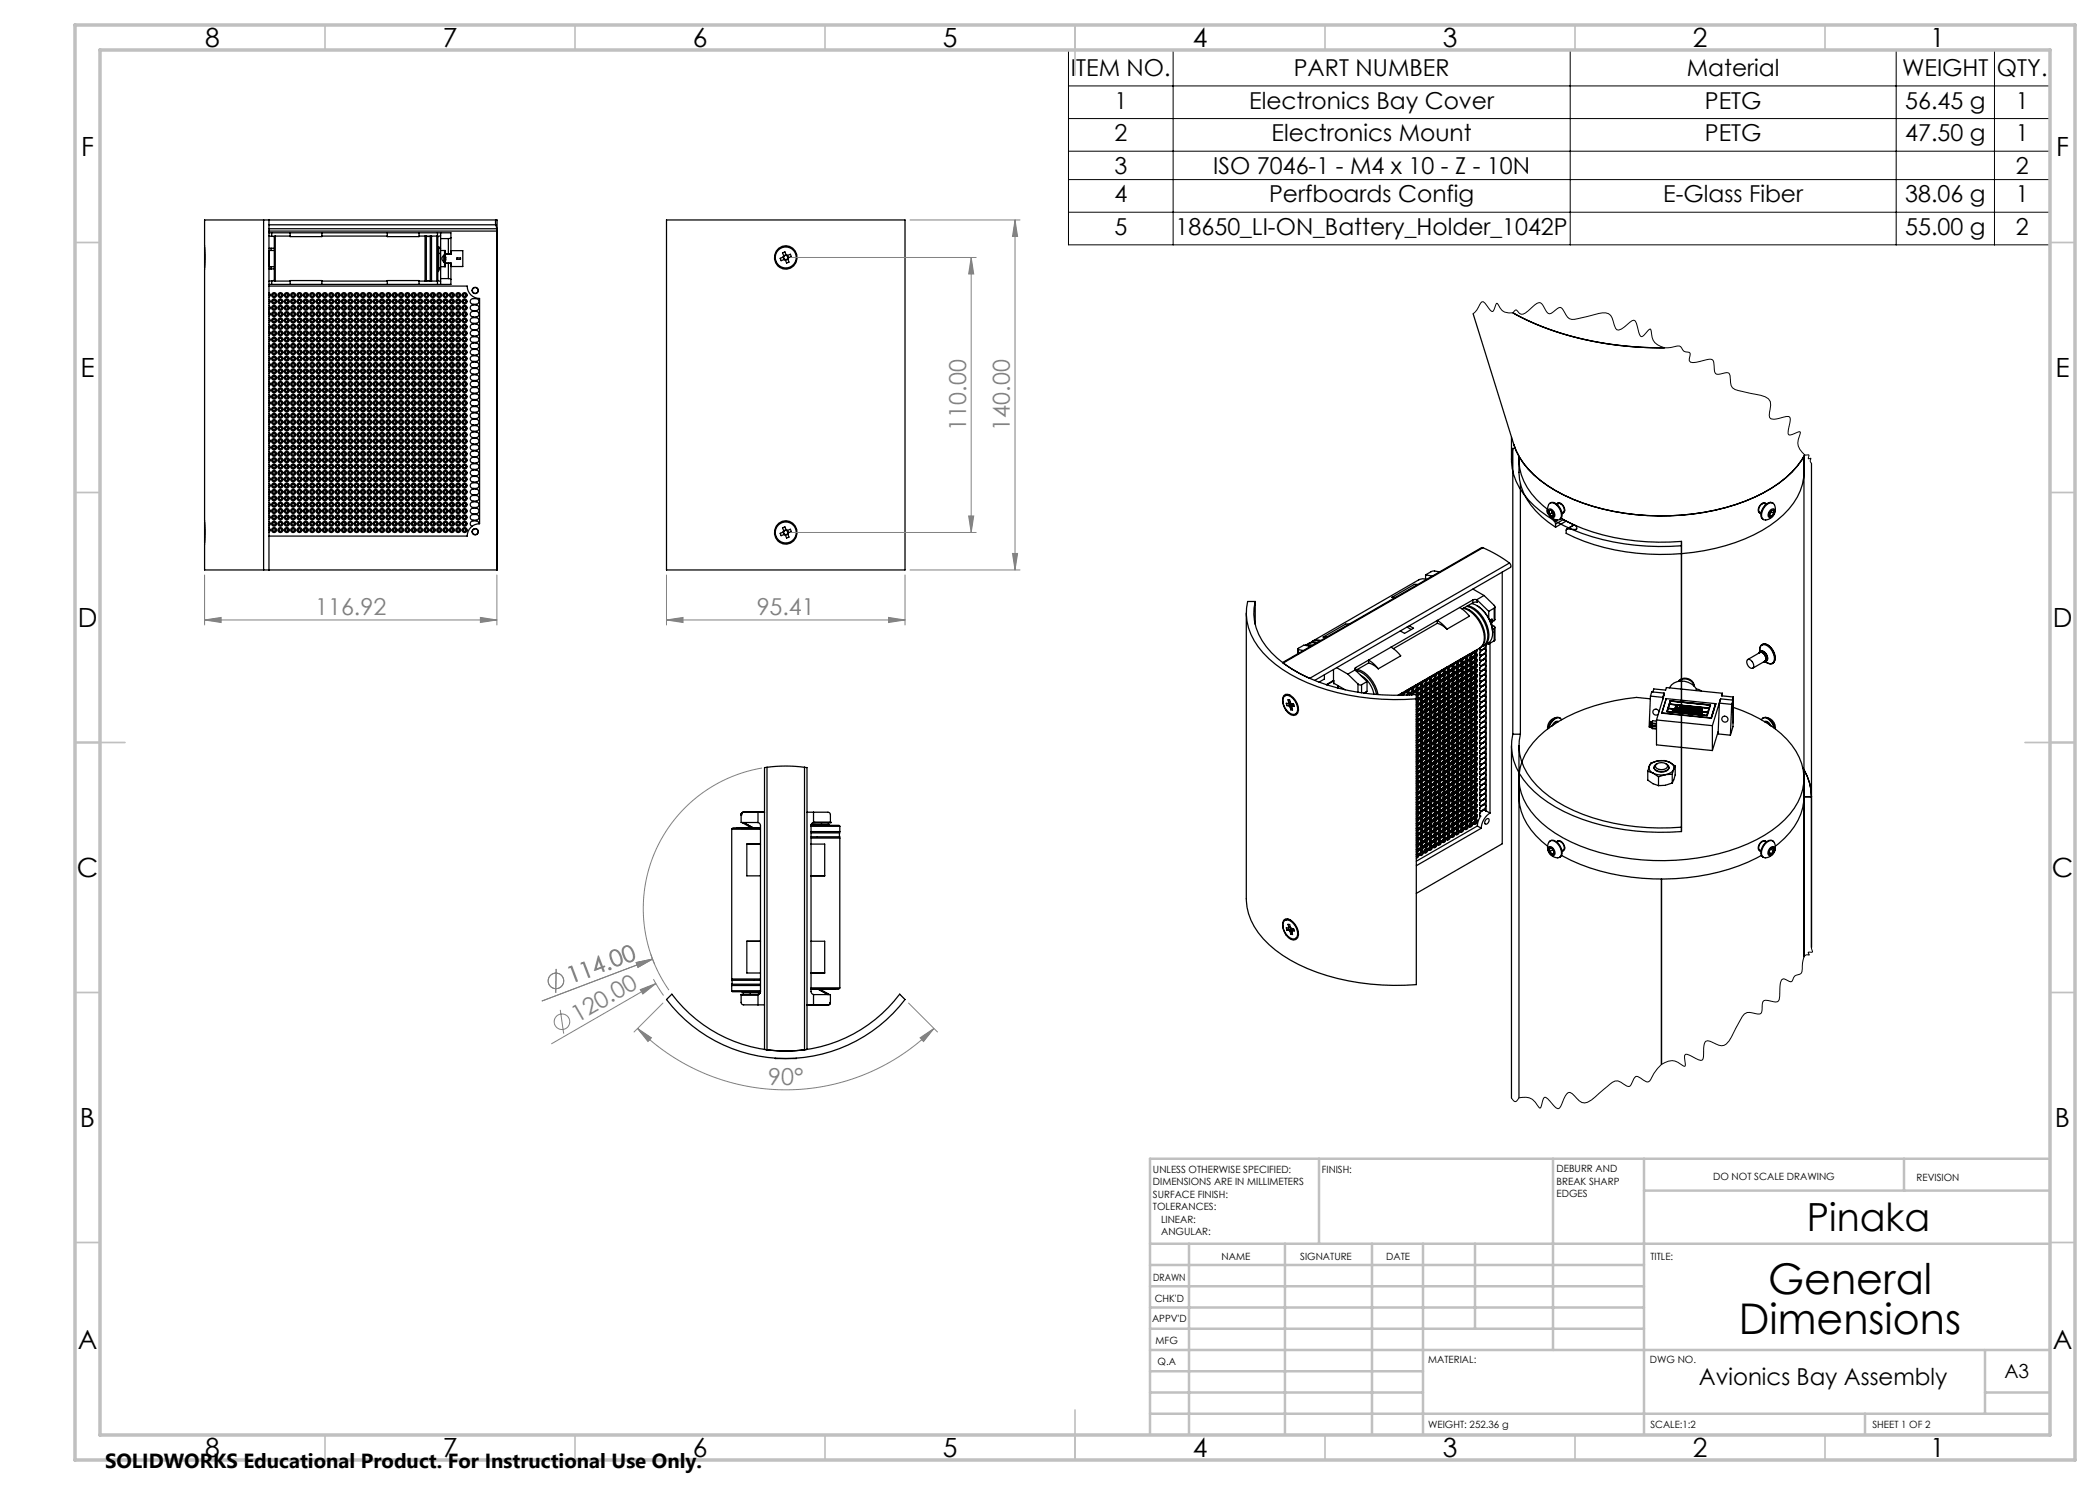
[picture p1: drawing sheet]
<svg xmlns="http://www.w3.org/2000/svg" width="420mm" height="297mm" viewBox="0 0 420 297" stroke-linecap="round" stroke-linejoin="round" font-family="sans-serif">
<defs><g id="words">
<g font-size="8.5">
<text x="353.6" y="258.8">General</text>
<text x="347.8" y="266.9">Dimensions</text>
</g>
<text font-size="7.8" x="361.4" y="246.3">Pinaka</text>
<g font-size="5.3">
<text x="41" y="9.5">8</text>
<text x="88.5" y="9.5">7</text>
<text x="138.5" y="9.5">6</text>
<text x="188.5" y="9.5">5</text>
<text x="238.5" y="9.5">4</text>
<text x="288.5" y="9.5">3</text>
<text x="338.5" y="9.5">2</text>
<text x="386" y="9.5">1</text>
<text x="16.2" y="31.2">F</text>
<text x="411.2" y="31.2">F</text>
<text x="16.1" y="75.5">E</text>
<text x="411.1" y="75.5">E</text>
<text x="15.5" y="125.5">D</text>
<text x="410.5" y="125.5">D</text>
<text x="15.4" y="175.5">C</text>
<text x="410.4" y="175.5">C</text>
<text x="16" y="225.5">B</text>
<text x="411" y="225.5">B</text>
<text x="15.5" y="269.7">A</text>
<text x="410.5" y="269.7">A</text>
<text x="41" y="291.5">8</text>
<text x="88.5" y="291.5">7</text>
<text x="138.5" y="291.5">6</text>
<text x="188.5" y="291.5">5</text>
<text x="238.5" y="291.5">4</text>
<text x="288.5" y="291.5">3</text>
<text x="338.5" y="291.5">2</text>
<text x="386" y="291.5">1</text>
</g>
<g font-size="4.7">
<text x="214.2" y="15.3">ITEM NO.</text>
<text x="258.8" y="15.3">PART NUMBER</text>
<text x="337.4" y="15.3">Material</text>
<text x="380.4" y="15.3">WEIGHT</text>
<text x="399.4" y="15.3">QTY.</text>
<text x="222.9" y="21.7">1</text>
<text x="249.8" y="21.7">Electronics Bay Cover</text>
<text x="341" y="21.7">PETG</text>
<text x="381" y="21.7">56.45 g</text>
<text x="403.2" y="21.7">1</text>
<text x="222.9" y="28.2">2</text>
<text x="254.3" y="28.2">Electronics Mount</text>
<text x="341" y="28.2">PETG</text>
<text x="381" y="28.2">47.50 g</text>
<text x="403.2" y="28.2">1</text>
<text x="222.9" y="34.8">3</text>
<text x="242.7" y="34.8">ISO 7046-1 - M4 x 10 - Z - 10N</text>
<text x="403.2" y="34.8">2</text>
<text x="222.9" y="40.4">4</text>
<text x="253.8" y="40.4">Perfboards Config</text>
<text x="332.7" y="40.4">E-Glass Fiber</text>
<text x="381" y="40.4">38.06 g</text>
<text x="403.2" y="40.4">1</text>
<text x="222.9" y="47">5</text>
<text x="235.1" y="47">18650_LI-ON_Battery_Holder_1042P</text>
<text x="381" y="47">55.00 g</text>
<text x="403.2" y="47">2</text>
<text x="339.8" y="277">Avionics Bay Assembly</text>
</g>
<g font-size="4.7" fill="#808080">
<text x="193.2" y="86.1" transform="rotate(-90 193.2 86.1)">110.00</text>
<text x="202" y="86.1" transform="rotate(-90 202 86.1)">140.00</text>
<text x="63" y="123">116.92</text>
<text x="151.3" y="123">95.41</text>
<text x="114.2" y="196.9" transform="rotate(-21 114.2 196.9)">114.00</text>
<text x="115.5" y="204.5" transform="rotate(-30 115.5 204.5)">120.00</text>
<text x="153.6" y="217">90°</text>
</g>
<text font-size="4.1" x="21" y="293.7">SOLIDWORKS Educational Product. For Instructional Use Only.</text>
<text font-size="3.9" x="400.9" y="275.5">A3</text>
<g font-size="2">
<text x="230.6" y="234.6">UNLESS OTHERWISE SPECIFIED:</text>
<text x="230.6" y="237.1">DIMENSIONS ARE IN MILLIMETERS</text>
<text x="230.6" y="239.6">SURFACE FINISH:</text>
<text x="264.4" y="234.6">FINISH:</text>
<text x="311.3" y="234.5">DEBURR AND</text>
<text x="311.3" y="237">BREAK SHARP</text>
<text x="311.3" y="239.5">EDGES</text>
<text x="342.6" y="236">DO NOT SCALE DRAWING</text>
<text x="383.3" y="236.2">REVISION</text>
<text x="230.6" y="242.1">TOLERANCES:</text>
<text x="232.2" y="244.6">LINEAR:</text>
<text x="232.2" y="247.1">ANGULAR:</text>
<text x="244.3" y="252">NAME</text>
<text x="260" y="251.9">SIGNATURE</text>
<text x="277.2" y="251.9">DATE</text>
<text x="330.1" y="251.9">TITLE:</text>
<text x="230.6" y="256.1">DRAWN</text>
<text x="230.9" y="260.3">CHK'D</text>
<text x="230.4" y="264.4">APPV'D</text>
<text x="231.1" y="268.8">MFG</text>
<text x="231.5" y="273">Q.A</text>
<text x="285.6" y="272.5">MATERIAL:</text>
<text x="330" y="272.5">DWG NO.</text>
<text x="285.6" y="285.5">WEIGHT: 252.36 g</text>
<text x="330.1" y="285.6">SCALE:1:2</text>
<text x="374.5" y="285.6">SHEET 1 OF 2</text>
</g>
</g></defs>
<g fill="none" stroke="#000" stroke-width=".25">
<path d="M40.9 49.4v4.2M52.7 44h-11.8v70h11.8M52.7 44h46.5M52.7 44v70M53.8 47.2l.5 .1M53.8 56.9h.5M53.8 46.6h.5M53.8 59v.1M53.8 58.6l.2 .4-.2 .5M53.8 59.9l.2 .4-.2 .4M53.8 57.2h39.6a2.47 2.47 0 0 0 2.5 2.5v45a2.47 2.47 0 0 0-2.5 2.5h-39.6M53.8 50.1h1.1"/>
<path d="M53.8 53.3h1.1M53.8 53.8h1.1M53.8 49.7h1.1M53.8 44v70M53.8 45h45.3M53.8 45.8h45.6M53.8 50.1v3.2M54.2 53.3v.5M54.2 49.7v.4M54.3 56.2l-.5 .1M54.3 56.2h.6M54.3 56.9h33.2"/>
<path d="M54.3 56.2v.7M54.3 46.6h33.2M54.3 47.3h.6M54.3 46.6v.7M55.1 56.2h2.9M55.1 47.2l-.2 .2v5.5v3.1l.2 .2M55.1 47.2v9M55.1 47.2h2.9M58 56.9v-.8h6.4v.8M58 46.6v.7h6.4v-.7M64.4 56.2h13.1M64.4 47.2h13.1"/>
<path d="M77.5 56.9v-.8h6.3v.8M77.5 46.6v.7h6.3v-.7M83.8 56.2h1.2M83.8 47.2h1.2M85 47.2l.3 .1M85 47.2v9M85.3 56.2h-.3M85.3 56.2h.7M85.3 47.3h.7M85.3 47.3v8.9M86 56.2h.3M86 47.3v8.9"/>
<path d="M86.3 56.2h1.1M86.3 47.2l-.3 .1M86.3 47.2v9M86.3 47.2h1.1M87.4 47.2l.2 .2v4.1v4.5l-.2 .2M87.4 47.2v9M87.5 56.2h.1M87.5 47.3h.1M87.5 56.2l.6 .1M87.5 56.9h.6M87.5 56.2v.7M87.5 46.6h.6"/>
<path d="M87.5 46.6v.7M87.6 53.8h.1M87.6 53.5h.1M87.6 50.4h.1M87.6 49.3h.1M87.6 50.7h.1M87.6 50.4l.1 .3M87.6 49.3l.1 .2M87.6 49.3h.1v.2M87.7 53.5v.7l-.1 .1M87.7 50.7v2.8M87.7 50.7h.1"/>
<path d="M87.7 49.5v1.2M87.7 53.5l-.1 .3M87.7 53.5h.1M87.7 53.8h.4M87.7 49.7h.4M88.1 46.6v10.3M88.1 46.6h2.1v4.2h-.5M88.1 55.7h1.6M88.1 47.1l-.6 .2M88.1 50.1h1v3.2h-1M88.1 47.7h1.6M88.8 52.4l.1 .1"/>
<path d="M88.8 51.1a.76 .76 0 0 0 0 1.3M88.8 51.1v1.3M88.9 52.5h.1M88.9 50.9l-.1 .2M88.9 50.9v1.6M88.9 50.9h.1M88.9 50.1v3.2M89.1 52.6h.1M89.1 52.7h.6M89.1 52h.1M89.1 50.8h.1M89.1 50.8h.6"/>
<path d="M89.1 51.5h.1M89.1 51.4h.1M89.1 50.8v.6M89.1 52v.6M89.1 50.8h1.1v-.7h2.4v3.2h-2.4v-.7h-1.1M89.1 51.4v.6M89.7 55.7l.5 .2M89.7 52.7h.5v4.2h-2.1M89.7 47.7v3.1M89.7 52.7v3M90.2 47.5l-.5 .2M91.4 51.6h.7v.3h-.7z"/>
<path d="M94.2 59.9l1-.2a.56 .56 0 0 1 .6 .6 .56 .56 0 0 1-.6 .6h-.6a.56 .56 0 0 1-.5-.4 .56 .56 0 0 1 .1-.6zM99.1 45l.3 .8M99.2 44l-.1 1M99.2 44h.2v70M99.4 45.8v.4h-45.6M99.4 50.7v1.6M133.3 44h47.7v70h-47.7zM156.6 51.4l.2 .5M156.6 51.4l-.6 .3 .2 .4 .6-.2M156.7 51.4h-.1M156.7 51.4l.2 .5M156.7 51.2l-.1 .2"/>
<path d="M156.7 51.2l.1 .1M156.8 51.3l-.1 .1M156.8 51.9l.3 .1M156.9 51.9h.1M156.9 51.9h-.1M157 51.9l.1 .1M157.2 51l-.5 .1M157.2 51l.3 .1M157.2 51l.1 .1M157.2 51l-.2-.6-.5 .2 .2 .6M157.3 51.1h.1M157.3 51.1l-.5 .2"/>
<path d="M157.4 51.1l.2 .5M157.5 51.1h-.1M157.5 51.1l.6-.2 .2 .4-.6 .3M157.5 51.1l.2 .5M157.5 51.7l.1 .1M157.5 51.7l-.5 .2M157.6 51.8l.2 .6-.5 .2-.2-.6M157.6 51.6l-.1 .1M157.6 51.8l-.5 .2M157.7 51.6l-.1 .2M157.7 51.6h-.1M53.8 71.7v.1"/>
<path d="M53.8 71.3l.2 .4-.2 .5M53.8 64.1h.1M53.8 63.7l.2 .4-.2 .4M53.8 78v.1M53.8 77.6l.2 .5-.2 .4M53.8 74.2v.1M53.8 73.8l.2 .5-.2 .4M53.8 76.8h.1M53.8 76.4l.2 .4-.2 .4M53.8 65.3v.1M53.8 64.9l.2 .5-.2 .4M53.8 60.2v.1"/>
<path d="M53.8 66.6v.1M53.8 66.2l.2 .4-.2 .5M53.8 62.8v.1M53.8 62.4l.2 .4-.2 .5M53.8 67.9v.1M53.8 67.5l.2 .4-.2 .4M53.8 61.5v.1M53.8 61.1l.2 .5-.2 .4M53.8 79.3v.1M53.8 78.9l.2 .4-.2 .5M53.8 75.5v.1M53.8 75.1l.2 .4-.2 .5"/>
<path d="M53.8 69.1v.1M53.8 68.7l.2 .5-.2 .4M53.8 72.9v.1M53.8 72.6l.2 .4-.2 .4M53.8 70.4v.1M53.8 70l.2 .4-.2 .5M94.2 66.2l1-.1a.56 .56 0 0 1 .6 .5 .56 .56 0 0 1-.6 .6h-.6a.56 .56 0 0 1-.5-.3 .56 .56 0 0 1 .1-.7zM94.2 65l1-.2a.56 .56 0 0 1 .6 .6 .56 .56 0 0 1-.6 .5h-.6a.56 .56 0 0 1-.5-.3 .56 .56 0 0 1 .1-.6zM94.2 73.9l1-.2a.56 .56 0 0 1 .6 .6 .56 .56 0 0 1-.6 .5h-.6a.56 .56 0 0 1-.5-.3 .56 .56 0 0 1 .1-.6zM94.2 62.4l1-.1a.56 .56 0 0 1 .6 .5 .56 .56 0 0 1-.6 .6h-.6a.56 .56 0 0 1-.5-.4 .56 .56 0 0 1 .1-.6zM94.2 61.2l1-.2a.56 .56 0 0 1 .6 .6 .56 .56 0 0 1-.6 .5h-.6a.56 .56 0 0 1-.5-.3 .56 .56 0 0 1 .1-.6zM94.2 77.7l1-.2a.56 .56 0 0 1 .6 .6 .56 .56 0 0 1-.6 .5h-.6a.56 .56 0 0 1-.5-.3 .56 .56 0 0 1 .1-.6z"/>
<path d="M94.2 75.1l1-.1a.56 .56 0 0 1 .6 .5 .56 .56 0 0 1-.6 .6h-.6a.56 .56 0 0 1-.5-.4 .56 .56 0 0 1 .1-.6zM94.2 63.7l1-.2a.56 .56 0 0 1 .6 .6 .56 .56 0 0 1-.6 .6h-.6a.56 .56 0 0 1-.5-.4 .56 .56 0 0 1 .1-.6zM94.2 72.6l1-.2a.56 .56 0 0 1 .6 .6 .56 .56 0 0 1-.6 .6h-.6a.56 .56 0 0 1-.5-.4 .56 .56 0 0 1 .1-.6zM94.2 71.3l1-.1a.56 .56 0 0 1 .6 .5 .56 .56 0 0 1-.6 .6h-.6a.56 .56 0 0 1-.5-.4 .56 .56 0 0 1 .1-.6zM94.2 70.1l1-.2a.56 .56 0 0 1 .6 .5 .56 .56 0 0 1-.6 .6h-.6a.56 .56 0 0 1-.5-.3 .56 .56 0 0 1 .1-.6zM94.2 78.9l1-.1a.56 .56 0 0 1 .6 .5 .56 .56 0 0 1-.6 .6h-.6a.56 .56 0 0 1-.5-.3 .56 .56 0 0 1 .1-.7zM94.2 76.4l1-.2a.56 .56 0 0 1 .6 .6 .56 .56 0 0 1-.6 .6h-.6a.56 .56 0 0 1-.5-.4 .56 .56 0 0 1 .1-.6zM94.2 68.8l1-.2a.56 .56 0 0 1 .6 .6 .56 .56 0 0 1-.6 .5h-.6a.56 .56 0 0 1-.5-.3 .56 .56 0 0 1 .1-.6zM94.2 67.5l1-.2a.56 .56 0 0 1 .6 .6 .56 .56 0 0 1-.6 .6h-.6a.56 .56 0 0 1-.5-.4 .56 .56 0 0 1 .1-.6zM294.6 62.8l8.2 26.1a17.1 17.1 0 0 0 8.3 9.2 45.6 45.6 0 0 0 27.5 4.7 35.8 35.8 0 0 0 18.6-7.2 15.7 15.7 0 0 0 3.7-4.6M302.6 62.6a61 61 0 0 0 30.3 7 63.7 63.7 0 0 1-28.6-6.1zM53.8 88.2v.1"/>
<path d="M53.8 87.8l.2 .4-.2 .5M53.8 94.5v.1M53.8 94.1l.2 .5-.2 .4M53.8 93.3v.1M53.8 92.9l.2 .4-.2 .4M53.8 85.6v.1M53.8 85.3l.2 .4-.2 .4M53.8 81.8v.1M53.8 81.4l.2 .5-.2 .4M53.8 86.9v.1M53.8 86.5l.2 .5-.2 .4M53.8 98.3v.1"/>
<path d="M53.8 98l.2 .4-.2 .4M53.8 90.7v.1M53.8 90.3l.2 .5-.2 .4M53.8 80.6v.1M53.8 80.2l.2 .4-.2 .4M53.8 83.1v.1M53.8 82.7l.2 .4-.2 .5M53.8 84.4v.1M53.8 84l.2 .4-.2 .5M53.8 92v.1M53.8 91.6l.2 .4-.2 .5M53.8 97.1v.1"/>
<path d="M53.8 96.7l.2 .4-.2 .5M53.8 99.6v.1M53.8 99.2l.2 .5-.2 .4M53.8 95.8v.1M53.8 95.4l.2 .4-.2 .5M53.8 89.5h.1M53.8 89.1l.2 .4-.2 .4M94.2 95.5l1-.2a.56 .56 0 0 1 .6 .5 .56 .56 0 0 1-.6 .6h-.6a.56 .56 0 0 1-.5-.3 .56 .56 0 0 1 .1-.6zM94.2 90.4l1-.2a.56 .56 0 0 1 .6 .6 .56 .56 0 0 1-.6 .5h-.6a.56 .56 0 0 1-.5-.3 .56 .56 0 0 1 .1-.6zM94.2 94.2l1-.2a.56 .56 0 0 1 .6 .6 .56 .56 0 0 1-.6 .5h-.6a.56 .56 0 0 1-.5-.3 .56 .56 0 0 1 .1-.6zM94.2 96.7l1-.1a.56 .56 0 0 1 .6 .5 .56 .56 0 0 1-.6 .6h-.6a.56 .56 0 0 1-.5-.4 .56 .56 0 0 1 .1-.6zM94.2 89.1l1-.2a.56 .56 0 0 1 .6 .6 .56 .56 0 0 1-.6 .6h-.6a.56 .56 0 0 1-.5-.4 .56 .56 0 0 1 .1-.6z"/>
<path d="M94.2 81.5l1-.2a.56 .56 0 0 1 .6 .6 .56 .56 0 0 1-.6 .5h-.6a.56 .56 0 0 1-.5-.3 .56 .56 0 0 1 .1-.6zM94.2 91.6l1-.1a.56 .56 0 0 1 .6 .5 .56 .56 0 0 1-.6 .6h-.6a.56 .56 0 0 1-.5-.3 .56 .56 0 0 1 .1-.7zM94.2 86.6l1-.2a.56 .56 0 0 1 .6 .6 .56 .56 0 0 1-.6 .5h-.6a.56 .56 0 0 1-.5-.3 .56 .56 0 0 1 .1-.6zM94.2 80.2l1-.2a.56 .56 0 0 1 .6 .6 .56 .56 0 0 1-.6 .6h-.6a.56 .56 0 0 1-.5-.4 .56 .56 0 0 1 .1-.6zM94.2 92.9l1-.2a.56 .56 0 0 1 .6 .6 .56 .56 0 0 1-.6 .6h-.6a.56 .56 0 0 1-.5-.4 .56 .56 0 0 1 .1-.6zM94.2 85.3l1-.2a.56 .56 0 0 1 .6 .6 .56 .56 0 0 1-.6 .6h-.6a.56 .56 0 0 1-.5-.4 .56 .56 0 0 1 .1-.6zM94.2 98l1-.2a.56 .56 0 0 1 .6 .6 .56 .56 0 0 1-.6 .6h-.6a.56 .56 0 0 1-.5-.4 .56 .56 0 0 1 .1-.6zM94.2 99.3l1-.2a.56 .56 0 0 1 .6 .6 .56 .56 0 0 1-.6 .5h-.6a.56 .56 0 0 1-.5-.3 .56 .56 0 0 1 .1-.6zM94.2 82.8l1-.2a.56 .56 0 0 1 .6 .5 .56 .56 0 0 1-.6 .6h-.6a.56 .56 0 0 1-.5-.3 .56 .56 0 0 1 .1-.6zM94.2 84l1-.1a.56 .56 0 0 1 .6 .5 .56 .56 0 0 1-.6 .6h-.6a.56 .56 0 0 1-.5-.4 .56 .56 0 0 1 .1-.6zM94.2 87.8l1-.1a.56 .56 0 0 1 .6 .5 .56 .56 0 0 1-.6 .6h-.6a.56 .56 0 0 1-.5-.4 .56 .56 0 0 1 .1-.6zM302.3 87.4v4.6"/>
<path d="M302.6 89.7a11.3 11.3 0 0 0 3.1 10.3 28.9 28.9 0 0 0 14.8 7.9 50.3 50.3 0 0 0 15.8 1.3M302.6 89.7h.4M302.6 89.7v57.1M303.8 91.3a16.3 16.3 0 0 0 .9 7.3 16.6 16.6 0 0 0 6.4 6.8M303.8 92a12.1 12.1 0 0 0 4.7 9.1l1 .8M304.1 96.7v50.1M360.8 94.4a12.6 12.6 0 0 1-5.4 9.7 35.8 35.8 0 0 1-19 6.6 44.2 44.2 0 0 1-23.2-4l.1-.8 .2-.1M360.8 91.3v100.1M362.3 92.7v96.8M40.9 104.4v4.2M52.7 114h46.7M53.8 102.2h.1"/>
<path d="M53.8 101.8l.2 .4-.2 .4M53.8 104.7v.1M53.8 104.3l.2 .4-.2 .5M53.8 103.4v.1M53.8 103l.2 .5-.2 .4M53.8 100.9v.1M53.8 100.5l.2 .4-.2 .5M53.8 106v.1M53.8 105.6l.2 .4-.2 .4M94.2 101.8l1-.2a.56 .56 0 0 1 .6 .6 .56 .56 0 0 1-.6 .6h-.6a.56 .56 0 0 1-.5-.4 .56 .56 0 0 1 .1-.6zM94.2 103.1l1-.2a.56 .56 0 0 1 .6 .6 .56 .56 0 0 1-.6 .5h-.6a.56 .56 0 0 1-.5-.3 .56 .56 0 0 1 .1-.6zM94.2 100.5l1-.1a.56 .56 0 0 1 .6 .5 .56 .56 0 0 1-.6 .6h-.6a.56 .56 0 0 1-.5-.4 .56 .56 0 0 1 .1-.6z"/>
<path d="M95.8 104.7a.56 .56 0 0 0-.6-.5h-.6a.56 .56 0 0 0-.5 .4 .56 .56 0 0 0 .3 .7M99.4 114h.1M99.4 105.7v1.6M156.6 106.4l.2 .5M156.6 106.4l-.6 .3 .2 .4 .6-.2M156.7 106.4h-.1M156.7 106.4l.2 .5M156.7 106.2l-.1 .2M156.7 106.2l.1 .1M156.8 106.3l-.1 .1M156.8 106.9l.3 .1M156.9 106.9h.1"/>
<path d="M156.9 106.9h-.1M157 106.9l.1 .1M157.2 106l-.5 .1M157.2 106l.3 .1M157.2 106l.1 .1M157.2 106l-.2-.6-.5 .2 .2 .6M157.3 106.1h.1M157.3 106.1l-.5 .2M157.4 106.1l.2 .5M157.5 106.1h-.1M157.5 106.1l.6-.2 .2 .4-.6 .3M157.5 106.1l.2 .5"/>
<path d="M157.5 106.7l.1 .1M157.5 106.7l-.5 .2M157.6 106.8l.2 .6-.5 .2-.2-.6M157.6 106.6l-.1 .1M157.6 106.8l-.5 .2M157.7 106.6l-.1 .2M157.7 106.6h-.1M278.4 119.5h.7M278.4 119.5l.5 .1M283.5 116.9h-.6l-4.5 2.6M285.1 115v.8M285.1 115l1.4 .2"/>
<path d="M285.3 115.9a1.9 1.9 0 0 0-1.5 .1l-21.2 12.2M287.9 114.4l-1.4-.2-1.4 .8M294.6 120l-2.6 1.5M294.6 120v.6M294.6 117.8l2.2 1.3M295.3 119.9l-.7 .1M295.3 119.9l.2 .1M296.6 109.5l-40 23.1a26.8 26.8 0 0 0 5.3 3.1l40-23.1M296.6 109.5a26.8 26.8 0 0 1 5.3 3.1M296.6 109.5h-.3l-39.8 23M296.8 119.1l2.1 2 .1 .3-.2 .2M296.8 119.1l-1.5 .8"/>
<path d="M300.4 114.4v54.4l-17.1 9.9M301.9 112.6l.3 .4-.1 .5-39.2 22.6M309.5 101.9a.48 .48 0 0 0 .1 .8M309.6 102.7l1.3 1.6M309.7 102.6l-.1 .1M309.8 101.8a1.09 1.09 0 0 1 1 1.6 1.09 1.09 0 0 1-1-1.6zM309.9 100.7a1.63 1.63 0 0 1 2.1 1.3 1.46 1.46 0 0 1-.3 2 2.11 2.11 0 0 1-1.8-3.3zM309.9 102.8l-.1-.6 .4-.2 .5 .5 .1 .6-.4 .2M309.9 102.8l.5 .5M310 100.6a1.04 1.04 0 0 1 1.5 .4 2.31 2.31 0 0 1 .7 2.7l-.3 .2M310.3 102.1l.1 .4 .4 .4-.4-.3zM310.4 102.6l-.5 .2"/>
<path d="M310.8 103.1l-.4 .2M310.9 104.3l.2 .5M311.1 104.8v.6M311.4 104l-.5 .3M311.6 100.6l-.3 .2M312.2 100.8l-.4-.1-.4 .1 .1-.1a.99 .99 0 0 1 1.3 .8 .65 .65 0 0 1 .2 .7 .65 .65 0 0 1-.6 .4 1 1 0 0 0 .5-.9 1 1 0 0 0-.7-.9l-.4-.1-.2 .1M312.7 103.9l-1.6 .9M312.7 102.6l-.3 .1M313.2 104.2l-2.1 1.2M313.5 105.8l1.6 .1M314.8 105l-1.5 .8M314.8 105l-1.3 .8"/>
<path d="M315.1 105.9a.45 .45 0 0 0 .3-.5 .45 .45 0 0 0-.4-.3l-2.8-1.4a42.8 42.8 0 0 0 24.1 4.6v58a45.1 45.1 0 0 1-25.2-4.9 17.1 17.1 0 0 1-8.4-9.3 10.1 10.1 0 0 1-.1-5.3M315.3 105.8l-.2 .1M351.8 102.4h.1M351.9 102.6l.3 .1M352.9 100.7a1.21 1.21 0 0 0-1.1 1.7M352.9 100.7l-.5 .1M352.9 100.7l.3 .1-.1-.1a.96 .96 0 0 0-1.3 .8 .64 .64 0 0 0-.2 .7 .64 .64 0 0 0 .6 .4l-.3-.2M353 100.6l.3 .2M353 101.3a1.2 1.2 0 0 1 1.8-.4 2.09 2.09 0 0 1-2.1 3 1.92 1.92 0 0 1 .3-2.6zM353.9 102.9l.4 .3M353.9 102.9h-.1M354.1 102l.5-.2h.2a1.09 1.09 0 0 1-1 1.6 1.01 1.01 0 0 1 .3-1.4z"/>
<path d="M354.2 102.1l-.4 .6 .1 .5h.4M354.2 102.1h.5v.5M354.3 102.1v.3M354.3 102.1l-.1 .4-.4 .4M354.3 102.4l.4 .2M354.3 102.4l-.4 .5M354.6 100.6l-.1-.1a1.6 1.6 0 0 0-2 1.2 1.48 1.48 0 0 0 .2 2.2M354.7 102.6l-.4 .6M251 120.3h-1.5a11.3 11.3 0 0 0 3.1 10.3 28.9 28.9 0 0 0 14.9 7.9 50.2 50.2 0 0 0 15.8 1.3M251 120.3a10.9 10.9 0 0 0 3.3 10.2 29.1 29.1 0 0 0 15.4 7.6 48.4 48.4 0 0 0 13.6 .8v58a45.1 45.1 0 0 1-25.3-4.9 17.1 17.1 0 0 1-8.3-9.3l-.3-1.3-.1-1.6v-57.2M251 120.3v4.6M256.7 139.1a1.24 1.24 0 0 1 1.9 .4 3.1 3.1 0 0 1 .9 3.1 1.14 1.14 0 0 1-1.8 0 3.2 3.2 0 0 1-1-3.5z"/>
<path d="M256.8 139.4a1.01 1.01 0 0 1 1.5 0 2.98 2.98 0 0 1 1.1 3 .88 .88 0 0 1-1.3 .3 2.9 2.9 0 0 1-1.3-3.3zM258.1 139.1l-.5-.1-.6 .2M259.5 129.8v1M259.7 129.9l1 .2M259.7 129.9v.8M261.8 129.2l.3 .1M262.1 129.3l-1.3-.3-1.2 .7-.1 .1 .2 .1M262.3 128.5h1.1M262.4 128.5l-.7 .2M262.6 128.2l-.4 .3M263.2 128.6a2.12 2.12 0 0 0-2.1 .5l.5-.2 .9 .2M263.9 128.2a1.76 1.76 0 0 0-1.7 .3"/>
<path d="M264.1 128.1a1.9 1.9 0 0 0-1.5 .1M264.6 127.4h.7M264.6 127.4l.5 .1M264.9 135v.8l-1.1 .6M266.7 133.9v2.2M266.8 136.2l-.1-.1-1.5 .8M266.8 136.2l-1.4 .8M266.8 136.2v.5h.1M266.8 136.6l2.2 1.4M267.3 133.5l2.3 1.3M267.5 137.2h.1M267.5 137.1l.1 .1"/>
<path d="M267.6 137.2h.1M267.6 137.2v.4M269.6 134.8l2 2M269.8 124.8h-.7l-4.5 2.6M271 134l.1 .1M271 134l-1.4 .8M271.1 133.5l-.2 .2 .1 .3M271.1 134.1l2.3 2.2M271.1 133.5v.6M271.5 133.9a6.4 6.4 0 0 1 4.1 5M271.6 136.8l.4 .2 .3-.1M271.6 136.8v1.7"/>
<path d="M272.1 135.1a5.4 5.4 0 0 1 2.7 3.7M272.3 136.9v1.7M273.2 138.4v.3M273.4 136.3l-1.1 .6M273.4 136.3v2l-.6 .3M273.7 132.6l-2.5 1.5a5.7 5.7 0 0 1 4.1 4.8M273.7 132.6l1 .4 1 .8M273.7 132.6v-.6l1 .8 1 1M278.2 129.4l1 .8 .9 1-4.4 2.6M279.7 139v.1M280 138.8v.3M280.2 138.7v.3"/>
<path d="M280.5 138.9h.1M280.9 138.3a.22 .22 0 0 1 0 .3 .22 .22 0 0 1-.3 0v-.1M281.1 138.2a.51 .51 0 0 1-.1 .5 .51 .51 0 0 1-.6 .2v-.3l.1 .3M281.4 138.4h.1M281.4 125.4l.9 .5M281.8 137.8a.22 .22 0 0 1 0 .3 .22 .22 0 0 1-.3 0v-.1M281.8 139l-.1-.2-.2 .2M281.9 125.2l.8 .4-1.8 1.1-.8-.5M281.9 138.6h-.3l-.3 .4M281.9 138.6h.1M282 139v-.3l-.2-.1-.5 .4M282 137.7a.51 .51 0 0 1-.1 .5 .51 .51 0 0 1-.6 .1v-.2l.1 .3"/>
<path d="M282.3 138.9h.1M282.3 137.9h.1M282.5 139a.51 .51 0 0 0 .4-.4 .51 .51 0 0 0-.2-.5 .55 .55 0 0 0-.3 .9M282.5 138.4l.1-.1a.21 .21 0 0 1 .1 .3 .21 .21 0 0 1-.3 0zM282.7 137.3a.22 .22 0 0 1 0 .3 .22 .22 0 0 1-.3 0v-.2M282.8 138.1a.56 .56 0 0 0-.5 .2 .56 .56 0 0 0 0 .6M282.9 137.2a.51 .51 0 0 1-.1 .5 .51 .51 0 0 1-.6 .1v-.2l.1 .3M283.2 138.4h.1M283.2 137.4h.1M283.2 138.9l.4-.3a.51 .51 0 0 1 .1 .5 .51 .51 0 0 1-.4 .4M283.3 137.7l.3-.2a.47 .47 0 0 1 .1 .6 .47 .47 0 0 1-.6 .2zM283.4 137.8h.1a.21 .21 0 0 1 .1 .3 .21 .21 0 0 1-.3 0z"/>
<path d="M283.4 138.9l.1-.1a.21 .21 0 0 1 .1 .3 .21 .21 0 0 1-.3 0zM283.4 139.9l.1-.1a.21 .21 0 0 1 .1 .3 .21 .21 0 0 1-.3 .1zM283.6 136.8a.22 .22 0 0 1 0 .3 .22 .22 0 0 1-.3 0v-.2M283.7 137.5a.58 .58 0 0 0-.5 .9M283.7 138.6h-.3l-.2 .3M283.7 137.5v.1M283.7 138.6h.1M283.7 139.6l-.4 .2 .3-.2a.51 .51 0 0 1 .1 .6 .51 .51 0 0 1-.4 .3M283.8 136.6a.51 .51 0 0 1-.1 .6 .51 .51 0 0 1-.6 .1v-.2l.1 .3M284 136.5l.1 .4M284.1 138.9h.1M284.1 137.9h.1"/>
<path d="M284.1 136.9h.1M284.2 137.2l.3-.2a.47 .47 0 0 1 .1 .6 .47 .47 0 0 1-.6 .2zM284.2 138.2l.3-.1a.47 .47 0 0 1 .1 .6 .47 .47 0 0 1-.6 .2zM284.2 139.2l.3-.1a.47 .47 0 0 1 .1 .6 .47 .47 0 0 1-.6 .2zM284.3 137.3l.1-.1a.21 .21 0 0 1 .1 .3 .21 .21 0 0 1-.3 .1zM284.3 138.4l.1-.1a.21 .21 0 0 1 .1 .3 .21 .21 0 0 1-.3 0zM284.3 139.4l.1-.1a.21 .21 0 0 1 .1 .3 .21 .21 0 0 1-.3 0zM284.5 136.2v.1a.22 .22 0 0 1 0 .3 .22 .22 0 0 1-.3-.1v-.1M284.6 137a.58 .58 0 0 0-.5 .9M284.6 139.1a.57 .57 0 0 0-.5 .9M284.6 139.1h.1M284.6 137h.1"/>
<path d="M284.6 138.1a.56 .56 0 0 0-.5 .2 .56 .56 0 0 0 0 .6M284.7 136.1a.51 .51 0 0 1-.1 .6 .51 .51 0 0 1-.6 .1v-.3M285.1 136.7l.3-.2a.47 .47 0 0 1 .1 .6 .47 .47 0 0 1-.6 .2zM285.1 137.7l.3-.2a.47 .47 0 0 1 .1 .6 .47 .47 0 0 1-.6 .2zM285.1 138.7l.3-.1a.47 .47 0 0 1 .1 .6 .47 .47 0 0 1-.6 .2zM285.1 139.8l.3-.2a.47 .47 0 0 1 .1 .6 .47 .47 0 0 1-.6 .2zM285.2 136.8l.1-.1a.21 .21 0 0 1 .1 .3 .21 .21 0 0 1-.3 .1zM285.2 137.8h.1a.21 .21 0 0 1 .1 .3 .21 .21 0 0 1-.3 0zM285.2 138.9l.1-.1a.21 .21 0 0 1 .1 .3 .21 .21 0 0 1-.3 0zM285.2 139.9l.1-.1a.21 .21 0 0 1 .1 .3 .21 .21 0 0 1-.3 .1zM285.4 135.7a.22 .22 0 0 1 0 .3 .22 .22 0 0 1-.3 0v-.1M285.5 136.5a.56 .56 0 0 0-.5 .3 .56 .56 0 0 0 0 .6"/>
<path d="M285.5 137.6a.56 .56 0 0 0-.5 .2 .56 .56 0 0 0 0 .6M285.5 138.6a.56 .56 0 0 0-.5 .3 .56 .56 0 0 0 0 .6M285.5 139.6a.56 .56 0 0 0-.5 .3 .56 .56 0 0 0 0 .6M285.6 135.6a.51 .51 0 0 1-.1 .6 .51 .51 0 0 1-.6 .1v-.3l.1 .3M286 136.1l.3-.1a.47 .47 0 0 1 .1 .6 .47 .47 0 0 1-.6 .2zM286 137.2l.3-.2a.47 .47 0 0 1 .1 .6 .47 .47 0 0 1-.6 .2zM286 138.2l.3-.1a.47 .47 0 0 1 .1 .6 .47 .47 0 0 1-.6 .2zM286 139.2l.3-.1a.47 .47 0 0 1 .1 .6 .47 .47 0 0 1-.6 .2zM286.1 136.3l.1-.1a.21 .21 0 0 1 .1 .3 .21 .21 0 0 1-.3 0zM286.1 137.3l.1-.1a.21 .21 0 0 1 .1 .3 .21 .21 0 0 1-.3 .1zM286.1 138.4l.1-.1a.21 .21 0 0 1 .1 .3 .21 .21 0 0 1-.3 0zM286.1 139.4l.1-.1a.21 .21 0 0 1 .1 .3 .21 .21 0 0 1-.3 0z"/>
<path d="M286.3 135.2a.22 .22 0 0 1 0 .3 .22 .22 0 0 1-.3 0v-.1M286.4 136a.56 .56 0 0 0-.5 .3 .56 .56 0 0 0 0 .6M286.4 137a.56 .56 0 0 0-.5 .3 .56 .56 0 0 0 0 .6M286.4 138.1a.56 .56 0 0 0-.5 .3 .56 .56 0 0 0 0 .5M286.4 139.1a.56 .56 0 0 0-.5 .3 .56 .56 0 0 0 0 .6M286.5 135.1a.51 .51 0 0 1-.1 .5 .51 .51 0 0 1-.6 .1v-.2l.1 .3M286.7 135l.1 .3M286.9 135.6l.3-.1a.47 .47 0 0 1 .1 .6 .47 .47 0 0 1-.6 .2zM286.9 136.7l.3-.2a.47 .47 0 0 1 .1 .6 .47 .47 0 0 1-.6 .2zM286.9 137.7l.3-.2a.47 .47 0 0 1 .1 .6 .47 .47 0 0 1-.6 .2zM286.9 138.7l.3-.1a.47 .47 0 0 1 .1 .6 .47 .47 0 0 1-.6 .2zM286.9 139.8l.3-.2a.47 .47 0 0 1 .1 .6 .47 .47 0 0 1-.6 .2z"/>
<path d="M287 135.8l.1-.1a.21 .21 0 0 1 .1 .3 .21 .21 0 0 1-.3 0zM287 136.8l.1-.1a.21 .21 0 0 1 .1 .3 .21 .21 0 0 1-.3 .1zM287 137.8h.1a.21 .21 0 0 1 .1 .3 .21 .21 0 0 1-.3 0zM287 138.9l.1-.1a.21 .21 0 0 1 .1 .3 .21 .21 0 0 1-.3 0zM287 139.9l.1-.1a.21 .21 0 0 1 .1 .3 .21 .21 0 0 1-.3 .1zM287.2 134.7a.22 .22 0 0 1 0 .3 .22 .22 0 0 1-.3 0v-.1M287.3 135.5a.56 .56 0 0 0-.5 .3 .56 .56 0 0 0 0 .5M287.3 136.5a.56 .56 0 0 0-.5 .3 .56 .56 0 0 0 0 .6M287.3 137.6a.56 .56 0 0 0-.5 .2 .56 .56 0 0 0 0 .6M287.3 138.6a.56 .56 0 0 0-.5 .3 .56 .56 0 0 0 0 .6M287.3 139.6a.56 .56 0 0 0-.5 .3 .56 .56 0 0 0 0 .6M287.4 134.6a.51 .51 0 0 1-.1 .5 .51 .51 0 0 1-.6 .1v-.2"/>
<path d="M287.5 124.7l.9 .4 1 .7M287.5 124.7l-8.8 5M287.5 124.1l1 .7 .9 1M287.5 124.1l-16.4 9.4M287.5 124.1v.6M287.6 134.5l.1 .3M287.8 135.1l.3-.2a.47 .47 0 0 1 .1 .6 .47 .47 0 0 1-.6 .2zM287.8 136.1l.3-.1a.47 .47 0 0 1 .1 .6 .47 .47 0 0 1-.6 .2zM287.8 137.2l.3-.2a.47 .47 0 0 1 .1 .6 .47 .47 0 0 1-.6 .2zM287.8 138.2l.3-.1a.47 .47 0 0 1 .1 .6 .47 .47 0 0 1-.6 .2zM287.8 139.2l.3-.1a.47 .47 0 0 1 .1 .6 .47 .47 0 0 1-.6 .2zM287.9 135.2h.1a.21 .21 0 0 1 .1 .3 .21 .21 0 0 1-.3 0z"/>
<path d="M287.9 136.3l.1-.1a.21 .21 0 0 1 .1 .3 .21 .21 0 0 1-.3 0zM287.9 137.3l.1-.1a.21 .21 0 0 1 .1 .3 .21 .21 0 0 1-.3 .1zM287.9 138.4l.1-.1a.21 .21 0 0 1 .1 .3 .21 .21 0 0 1-.3 0zM287.9 139.4l.1-.1a.21 .21 0 0 1 .1 .3 .21 .21 0 0 1-.3 0zM288.1 134.2a.22 .22 0 0 1 0 .3 .22 .22 0 0 1-.3 0v-.2M288.2 135a.56 .56 0 0 0-.5 .2 .56 .56 0 0 0 0 .6M288.2 136a.56 .56 0 0 0-.5 .3 .56 .56 0 0 0 0 .6M288.2 137a.56 .56 0 0 0-.5 .3 .56 .56 0 0 0 0 .6M288.2 138.1a.56 .56 0 0 0-.5 .3 .56 .56 0 0 0 0 .5M288.2 139.1a.56 .56 0 0 0-.5 .3 .56 .56 0 0 0 0 .6M288.3 134.1a.51 .51 0 0 1-.1 .5 .51 .51 0 0 1-.6 .1v-.3M288.5 133.9l.1 .4"/>
<path d="M288.7 134.6l.3-.2a.47 .47 0 0 1 .1 .6 .47 .47 0 0 1-.6 .2zM288.7 135.6l.3-.1a.47 .47 0 0 1 .1 .6 .47 .47 0 0 1-.6 .2zM288.7 136.7l.3-.2a.47 .47 0 0 1 .1 .6 .47 .47 0 0 1-.6 .2zM288.7 137.7l.3-.2a.47 .47 0 0 1 .1 .6 .47 .47 0 0 1-.6 .2zM288.7 138.7l.3-.1a.47 .47 0 0 1 .1 .6 .47 .47 0 0 1-.6 .2zM288.7 139.8l.3-.2a.47 .47 0 0 1 .1 .6 .47 .47 0 0 1-.6 .2zM288.8 134.7h.1a.21 .21 0 0 1 .1 .3 .21 .21 0 0 1-.3 0zM288.8 135.8l.1-.1a.21 .21 0 0 1 .1 .3 .21 .21 0 0 1-.3 0zM288.8 136.8l.1-.1a.21 .21 0 0 1 .1 .3 .21 .21 0 0 1-.3 .1zM288.8 137.8h.1a.21 .21 0 0 1 .1 .3 .21 .21 0 0 1-.3 0zM288.8 138.9l.1-.1a.21 .21 0 0 1 .1 .3 .21 .21 0 0 1-.3 0zM288.8 139.9l.1-.1a.21 .21 0 0 1 .1 .3 .21 .21 0 0 1-.3 .1z"/>
<path d="M289 133.6v.1a.22 .22 0 0 1 0 .3 .22 .22 0 0 1-.3-.1v-.1M289.1 134.4a.56 .56 0 0 0-.5 .3 .56 .56 0 0 0 0 .6M289.1 135.5a.56 .56 0 0 0-.5 .3 .56 .56 0 0 0 0 .5M289.1 136.5a.56 .56 0 0 0-.5 .3 .56 .56 0 0 0 0 .6M289.1 137.6a.56 .56 0 0 0-.5 .2 .56 .56 0 0 0 0 .6M289.1 138.6a.56 .56 0 0 0-.5 .3 .56 .56 0 0 0 0 .6M289.1 139.6a.56 .56 0 0 0-.5 .3 .56 .56 0 0 0 0 .6M289.2 133.5a.51 .51 0 0 1-.2 .6 .51 .51 0 0 1-.5 .1v-.3M289.4 133.4l.1 .4M289.6 134.1l.3-.2a.47 .47 0 0 1 .1 .6 .47 .47 0 0 1-.6 .2zM289.6 135.1l.3-.2a.47 .47 0 0 1 .1 .6 .47 .47 0 0 1-.6 .2zM289.6 136.1l.3-.1a.47 .47 0 0 1 .1 .6 .47 .47 0 0 1-.6 .2z"/>
<path d="M289.6 137.2l.3-.2a.47 .47 0 0 1 .1 .6 .47 .47 0 0 1-.6 .2zM289.6 138.2l.3-.1a.47 .47 0 0 1 .1 .6 .47 .47 0 0 1-.6 .2zM289.6 139.2l.3-.1a.47 .47 0 0 1 .1 .6 .47 .47 0 0 1-.6 .2zM289.7 134.2l.1-.1a.21 .21 0 0 1 .1 .3 .21 .21 0 0 1-.3 .1zM289.7 135.2h.1a.21 .21 0 0 1 .1 .3 .21 .21 0 0 1-.3 0zM289.7 136.3l.1-.1a.21 .21 0 0 1 .1 .3 .21 .21 0 0 1-.3 0zM289.7 137.3l.1-.1a.21 .21 0 0 1 .1 .3 .21 .21 0 0 1-.3 .1zM289.7 138.4l.1-.1a.21 .21 0 0 1 .1 .3 .21 .21 0 0 1-.3 0zM289.7 139.4l.1-.1a.21 .21 0 0 1 .1 .3 .21 .21 0 0 1-.3 0zM289.9 133.1v.1a.22 .22 0 0 1-.1 .2 .22 .22 0 0 1-.2 0v-.1M290 133.9a.56 .56 0 0 0-.5 .3 .56 .56 0 0 0 0 .6M290 135a.56 .56 0 0 0-.5 .2 .56 .56 0 0 0 0 .6"/>
<path d="M290 136a.56 .56 0 0 0-.5 .3 .56 .56 0 0 0 0 .6M290 137a.56 .56 0 0 0-.5 .3 .56 .56 0 0 0 0 .6M290 138.1a.56 .56 0 0 0-.5 .3 .56 .56 0 0 0 0 .5M290 139.1a.56 .56 0 0 0-.5 .3 .56 .56 0 0 0 0 .6M290.1 133a.51 .51 0 0 1-.2 .6 .51 .51 0 0 1-.5 .1v-.3M290.3 132.9l.1 .3M290.5 133.5l.3-.1a.47 .47 0 0 1 .1 .6 .47 .47 0 0 1-.6 .2zM290.5 134.6l.3-.2a.47 .47 0 0 1 .1 .6 .47 .47 0 0 1-.6 .2zM290.5 135.6l.3-.1a.47 .47 0 0 1 .1 .6 .47 .47 0 0 1-.6 .2zM290.5 136.7l.3-.2a.47 .47 0 0 1 .1 .6 .47 .47 0 0 1-.6 .2zM290.5 137.7l.3-.2a.47 .47 0 0 1 .1 .6 .47 .47 0 0 1-.6 .2zM290.5 138.7l.3-.1a.47 .47 0 0 1 .1 .6 .47 .47 0 0 1-.6 .2z"/>
<path d="M290.5 139.8l.3-.2a.47 .47 0 0 1 .1 .6 .47 .47 0 0 1-.6 .2zM290.6 133.7l.1-.1a.21 .21 0 0 1 .1 .3 .21 .21 0 0 1-.3 0zM290.6 134.7h.1a.21 .21 0 0 1 .1 .3 .21 .21 0 0 1-.3 0zM290.6 135.8l.1-.1a.21 .21 0 0 1 .1 .3 .21 .21 0 0 1-.3 0zM290.6 136.8l.1-.1a.21 .21 0 0 1 .1 .3 .21 .21 0 0 1-.3 .1zM290.6 137.8h.1a.21 .21 0 0 1 .1 .3 .21 .21 0 0 1-.3 0zM290.6 138.9l.1-.1a.21 .21 0 0 1 .1 .3 .21 .21 0 0 1-.3 0zM290.6 139.9l.1-.1a.21 .21 0 0 1 .1 .3 .21 .21 0 0 1-.3 .1zM290.8 132.6a.22 .22 0 0 1-.1 .3 .22 .22 0 0 1-.2 0v-.1M290.9 133.4a.56 .56 0 0 0-.5 .3 .56 .56 0 0 0 0 .6M290.9 134.4a.56 .56 0 0 0-.5 .3 .56 .56 0 0 0 0 .6M290.9 135.5a.56 .56 0 0 0-.5 .3 .56 .56 0 0 0 0 .5"/>
<path d="M290.9 136.5a.56 .56 0 0 0-.5 .3 .56 .56 0 0 0 0 .6M290.9 137.6a.56 .56 0 0 0-.5 .2 .56 .56 0 0 0 0 .6M290.9 138.6a.56 .56 0 0 0-.5 .3 .56 .56 0 0 0 0 .6M290.9 139.6a.56 .56 0 0 0-.5 .3 .56 .56 0 0 0 0 .6M291 132.5a.51 .51 0 0 1-.2 .5 .51 .51 0 0 1-.5 .2v-.3M291.2 132.4l.1 .3M291.4 133l.3-.1a.47 .47 0 0 1 .1 .6 .47 .47 0 0 1-.6 .2zM291.4 134.1l.3-.2a.47 .47 0 0 1 .1 .6 .47 .47 0 0 1-.6 .2zM291.4 135.1l.3-.2a.47 .47 0 0 1 .1 .6 .47 .47 0 0 1-.6 .2zM291.4 136.1l.3-.1a.47 .47 0 0 1 .1 .6 .47 .47 0 0 1-.6 .2zM291.4 137.2l.3-.2a.47 .47 0 0 1 .1 .6 .47 .47 0 0 1-.6 .2zM291.4 138.2l.3-.1a.47 .47 0 0 1 .1 .6 .47 .47 0 0 1-.6 .2z"/>
<path d="M291.4 139.2l.3-.1a.47 .47 0 0 1 .1 .6 .47 .47 0 0 1-.6 .2zM291.5 133.2l.1-.1a.21 .21 0 0 1 .1 .3 .21 .21 0 0 1-.4 0zM291.5 134.2l.1-.1a.21 .21 0 0 1 .1 .3 .21 .21 0 0 1-.4 .1zM291.5 135.2h.1a.21 .21 0 0 1 .1 .3 .21 .21 0 0 1-.4 0zM291.5 136.3l.1-.1a.21 .21 0 0 1 .1 .3 .21 .21 0 0 1-.4 0zM291.5 137.3l.1-.1a.21 .21 0 0 1 .1 .3 .21 .21 0 0 1-.4 .1zM291.5 138.4l.1-.1a.21 .21 0 0 1 .1 .3 .21 .21 0 0 1-.4 0zM291.5 139.4l.1-.1a.21 .21 0 0 1 .1 .3 .21 .21 0 0 1-.4 0zM291.7 132.1a.22 .22 0 0 1-.1 .3 .22 .22 0 0 1-.3 0l.1-.1M291.8 132.9a.56 .56 0 0 0-.5 .3 .56 .56 0 0 0 0 .6M291.8 133.9a.56 .56 0 0 0-.5 .3 .56 .56 0 0 0 0 .6M291.8 135a.56 .56 0 0 0-.5 .2 .56 .56 0 0 0 0 .6"/>
<path d="M291.8 136a.56 .56 0 0 0-.5 .3 .56 .56 0 0 0 0 .6M291.8 137a.56 .56 0 0 0-.5 .3 .56 .56 0 0 0 0 .6M291.8 138.1a.56 .56 0 0 0-.5 .3 .56 .56 0 0 0 0 .5M291.8 139.1a.56 .56 0 0 0-.5 .3 .56 .56 0 0 0 0 .6M291.9 132a.51 .51 0 0 1-.2 .5 .51 .51 0 0 1-.5 .1v-.2M292 121.5l1 .7 .9 1-4.5 2.6M292 121.5l-4.5 2.6M292.1 131.9l.1 .3M292.2 132.2h.1M292.2 138.4h.1M292.2 137.4h.1M292.2 136.3h.1"/>
<path d="M292.2 135.3h.1M292.2 133.2h.1M292.2 139.5h.1M292.3 132.5l.3-.1a.47 .47 0 0 1 .1 .5 .47 .47 0 0 1-.6 .3zM292.3 133.5l.3-.1a.47 .47 0 0 1 .1 .6 .47 .47 0 0 1-.6 .2zM292.3 134.6l.3-.2a.47 .47 0 0 1 .1 .6 .47 .47 0 0 1-.6 .2zM292.3 135.6l.3-.1a.47 .47 0 0 1 .1 .6 .47 .47 0 0 1-.6 .2zM292.3 136.7l.3-.2a.47 .47 0 0 1 .1 .6 .47 .47 0 0 1-.6 .2zM292.3 137.7l.3-.2a.47 .47 0 0 1 .1 .6 .47 .47 0 0 1-.6 .2zM292.3 138.7l.3-.1a.47 .47 0 0 1 .1 .6 .47 .47 0 0 1-.6 .2zM292.3 139.8l.3-.2a.47 .47 0 0 1 .1 .6 .47 .47 0 0 1-.6 .2zM292.4 132.7l.1-.1a.21 .21 0 0 1 .1 .3 .21 .21 0 0 1-.4 0z"/>
<path d="M292.4 133.7l.1-.1a.21 .21 0 0 1 .1 .3 .21 .21 0 0 1-.4 0zM292.4 134.7h.1a.21 .21 0 0 1 .1 .3 .21 .21 0 0 1-.4 0zM292.4 135.8l.1-.1a.21 .21 0 0 1 .1 .3 .21 .21 0 0 1-.4 0zM292.4 136.8l.1-.1a.21 .21 0 0 1 .1 .3 .21 .21 0 0 1-.4 .1zM292.4 137.8h.1a.21 .21 0 0 1 .1 .3 .21 .21 0 0 1-.4 0zM292.4 138.9l.1-.1a.21 .21 0 0 1 .1 .3 .21 .21 0 0 1-.4 0zM292.4 139.9l.1-.1a.21 .21 0 0 1 .1 .3 .21 .21 0 0 1-.4 .1zM292.6 131.6a.22 .22 0 0 1-.1 .3 .22 .22 0 0 1-.3 0l.1-.2M292.7 121.7a6.3 6.3 0 0 1 4 7l-.8 .9M292.7 132.4a.58 .58 0 0 0-.5 .8M292.7 133.4a.57 .57 0 0 0-.5 .9M292.7 134.4a.58 .58 0 0 0-.5 .9"/>
<path d="M292.7 136.5a.58 .58 0 0 0-.5 .9M292.7 137.5a.58 .58 0 0 0-.5 .9M292.7 138.6a.58 .58 0 0 0-.5 .9M292.7 137.5v.1M292.7 134.4h.1M292.7 133.4h.1M292.7 132.4h.1M292.7 138.6h.1M292.7 136.5h.1M292.7 135.5a.56 .56 0 0 0-.6 .2 .56 .56 0 0 0 .1 .6M292.7 139.6a.56 .56 0 0 0-.6 .3 .56 .56 0 0 0 .1 .6M292.8 131.5a.51 .51 0 0 1-.2 .5 .51 .51 0 0 1-.5 .1v-.2"/>
<path d="M292.8 121.6a6.3 6.3 0 0 1 4.1 6.7l-.4 .8M293 131.4l.1 .3M293.1 132.7h.1M293.1 138.9h.1M293.1 137.9h.1M293.1 136.9h.1M293.1 134.8h.1M293.1 133.7v.1M293.2 132l.3-.2a.47 .47 0 0 1 .1 .6 .47 .47 0 0 1-.6 .2zM293.2 133l.3-.1a.47 .47 0 0 1 .1 .6 .47 .47 0 0 1-.6 .2zM293.2 134.1l.3-.2a.47 .47 0 0 1 .1 .6 .47 .47 0 0 1-.6 .2zM293.2 135.1l.3-.2a.47 .47 0 0 1 .1 .6 .47 .47 0 0 1-.6 .2z"/>
<path d="M293.2 136.1l.3-.1a.47 .47 0 0 1 .1 .6 .47 .47 0 0 1-.6 .2zM293.2 137.2l.3-.2a.47 .47 0 0 1 .1 .6 .47 .47 0 0 1-.6 .2zM293.2 138.2l.3-.1a.47 .47 0 0 1 .1 .6 .47 .47 0 0 1-.6 .2zM293.2 139.2l.3-.1a.47 .47 0 0 1 .1 .6 .47 .47 0 0 1-.6 .2zM293.3 132.1h.1a.21 .21 0 0 1 0 .3 .21 .21 0 0 1-.3 0zM293.3 133.2l.1-.1a.21 .21 0 0 1 0 .3 .21 .21 0 0 1-.3 0zM293.3 134.2l.1-.1a.21 .21 0 0 1 0 .3 .21 .21 0 0 1-.3 .1zM293.3 135.2h.1a.21 .21 0 0 1 0 .3 .21 .21 0 0 1-.3 0zM293.3 136.3l.1-.1a.21 .21 0 0 1 0 .3 .21 .21 0 0 1-.3 0zM293.3 137.3l.1-.1a.21 .21 0 0 1 0 .3 .21 .21 0 0 1-.3 .1zM293.3 138.4l.1-.1a.21 .21 0 0 1 0 .3 .21 .21 0 0 1-.3 0zM293.3 139.4l.1-.1a.21 .21 0 0 1 0 .3 .21 .21 0 0 1-.3 0z"/>
<path d="M293.4 121.3a6.2 6.2 0 0 1 4 7l-.3 .5-.6 .5M293.5 131.1a.22 .22 0 0 1-.1 .3 .22 .22 0 0 1-.3 0l.1-.2M293.6 131.8a.58 .58 0 0 0-.5 .9M293.6 132.9a.58 .58 0 0 0-.5 .8M293.6 135a.57 .57 0 0 0-.5 .8M293.6 136a.58 .58 0 0 0-.5 .9M293.6 137a.58 .58 0 0 0-.5 .9M293.6 139.1a.56 .56 0 0 0-.6 .3 .56 .56 0 0 0 .1 .6M293.6 136h.1M293.6 135h.1M293.6 132.9h.1M293.6 131.8v.1"/>
<path d="M293.6 139.1h.1M293.6 137h.1M293.6 133.9a.56 .56 0 0 0-.6 .3 .56 .56 0 0 0 .1 .6M293.6 138.1a.56 .56 0 0 0-.6 .2 .56 .56 0 0 0 .1 .6M293.6 121.1a6.3 6.3 0 0 1 4 7.1l-.3 .5-.5 .4M293.7 130.9a.51 .51 0 0 1-.2 .6 .51 .51 0 0 1-.5 .1v-.3M293.9 130.8l.1 .4M294 133.2h.1M294 139.5h.1M294 138.4h.1M294 137.4h.1M294 136.3h.1"/>
<path d="M294 135.3h.1M294 132.2h.1M294 131.2h.1M294.1 131.5l.3-.2a.47 .47 0 0 1 .1 .6 .47 .47 0 0 1-.6 .2zM294.1 132.5l.3-.1a.47 .47 0 0 1 .1 .6 .47 .47 0 0 1-.6 .2zM294.1 133.5l.3-.1a.47 .47 0 0 1 .1 .6 .47 .47 0 0 1-.6 .2zM294.1 134.6l.3-.2a.47 .47 0 0 1 .1 .6 .47 .47 0 0 1-.6 .2zM294.1 135.6l.3-.1a.47 .47 0 0 1 .1 .6 .47 .47 0 0 1-.6 .2zM294.1 136.7l.3-.2a.47 .47 0 0 1 .1 .6 .47 .47 0 0 1-.6 .2zM294.1 137.7l.3-.2a.47 .47 0 0 1 .1 .6 .47 .47 0 0 1-.6 .2zM294.1 138.7l.3-.1a.47 .47 0 0 1 .1 .6 .47 .47 0 0 1-.6 .2zM294.1 139.8l.3-.2a.47 .47 0 0 1 .1 .6 .47 .47 0 0 1-.6 .2z"/>
<path d="M294.2 131.6l.1-.1a.21 .21 0 0 1 0 .3 .21 .21 0 0 1-.3 .1zM294.2 132.7l.1-.1a.21 .21 0 0 1 0 .3 .21 .21 0 0 1-.3 0zM294.2 133.7l.1-.1a.21 .21 0 0 1 0 .3 .21 .21 0 0 1-.3 0zM294.2 134.7h.1a.21 .21 0 0 1 0 .3 .21 .21 0 0 1-.3 0zM294.2 135.8l.1-.1a.21 .21 0 0 1 0 .3 .21 .21 0 0 1-.3 0zM294.2 136.8l.1-.1a.21 .21 0 0 1 0 .3 .21 .21 0 0 1-.3 .1zM294.2 137.8h.1a.21 .21 0 0 1 0 .3 .21 .21 0 0 1-.3 0zM294.2 138.9l.1-.1a.21 .21 0 0 1 0 .3 .21 .21 0 0 1-.3 0zM294.2 139.9l.1-.1a.21 .21 0 0 1 0 .3 .21 .21 0 0 1-.3 .1zM294.3 120.7a6.3 6.3 0 0 1 4 7.1 2.67 2.67 0 0 1-1.4 1.3M294.4 130.5v.1a.22 .22 0 0 1-.1 .3 .22 .22 0 0 1-.3-.1l.1-.1M294.5 131.3a.58 .58 0 0 0-.5 .9"/>
<path d="M294.5 132.4a.58 .58 0 0 0-.5 .8M294.5 133.4a.57 .57 0 0 0-.5 .9M294.5 134.4a.58 .58 0 0 0-.5 .9M294.5 136.5a.58 .58 0 0 0-.5 .9M294.5 137.5a.58 .58 0 0 0-.5 .9M294.5 138.6a.58 .58 0 0 0-.5 .9M294.5 131.3h.1M294.5 132.4h.1M294.5 133.4h.1M294.5 134.4h.1M294.5 136.5h.1M294.5 137.5v.1"/>
<path d="M294.5 138.6h.1M294.5 135.5a.56 .56 0 0 0-.6 .2 .56 .56 0 0 0 .1 .6M294.5 139.6a.56 .56 0 0 0-.6 .3 .56 .56 0 0 0 .1 .6M294.6 120.6l-2.2 1.2M294.6 130.4a.51 .51 0 0 1-.2 .6 .51 .51 0 0 1-.5 .1v-.3M294.8 130.3l.1 .3M294.9 133.7v.1M294.9 138.9h.1M294.9 137.9h.1M294.9 136.9h.1M294.9 134.8h.1M294.9 132.7h.1"/>
<path d="M294.9 130.6h.1M295 131l.3-.2a.47 .47 0 0 1 .1 .6 .47 .47 0 0 1-.6 .2zM295 132l.3-.2a.47 .47 0 0 1 .1 .6 .47 .47 0 0 1-.6 .2zM295 133l.3-.1a.47 .47 0 0 1 .1 .6 .47 .47 0 0 1-.6 .2zM295 134.1l.3-.2a.47 .47 0 0 1 .1 .6 .47 .47 0 0 1-.6 .2zM295 135.1l.3-.2a.47 .47 0 0 1 .1 .6 .47 .47 0 0 1-.6 .2zM295 136.1l.3-.1a.47 .47 0 0 1 .1 .6 .47 .47 0 0 1-.6 .2zM295 137.2l.3-.2a.47 .47 0 0 1 .1 .6 .47 .47 0 0 1-.6 .2zM295 138.2l.3-.1a.47 .47 0 0 1 .1 .6 .47 .47 0 0 1-.6 .2zM295 139.2l.3-.1a.47 .47 0 0 1 .1 .6 .47 .47 0 0 1-.6 .2zM295.1 131.1l.1-.1a.21 .21 0 0 1 0 .3 .21 .21 0 0 1-.3 .1zM295.1 132.1h.1a.21 .21 0 0 1 0 .3 .21 .21 0 0 1-.3 0z"/>
<path d="M295.1 133.2l.1-.1a.21 .21 0 0 1 0 .3 .21 .21 0 0 1-.3 0zM295.1 134.2l.1-.1a.21 .21 0 0 1 0 .3 .21 .21 0 0 1-.3 .1zM295.1 135.2h.1a.21 .21 0 0 1 0 .3 .21 .21 0 0 1-.3 0zM295.1 136.3l.1-.1a.21 .21 0 0 1 0 .3 .21 .21 0 0 1-.3 0zM295.1 137.3l.1-.1a.21 .21 0 0 1 0 .3 .21 .21 0 0 1-.3 .1zM295.1 138.4l.1-.1a.21 .21 0 0 1 0 .3 .21 .21 0 0 1-.3 0zM295.1 139.4l.1-.1a.21 .21 0 0 1 0 .3 .21 .21 0 0 1-.3 0zM295.3 130a.22 .22 0 0 1-.1 .3 .22 .22 0 0 1-.3 0l.1-.1M295.4 130.8a.57 .57 0 0 0-.5 .9M295.4 131.8a.58 .58 0 0 0-.5 .9M295.4 132.9a.58 .58 0 0 0-.5 .8M295.4 135a.57 .57 0 0 0-.5 .8"/>
<path d="M295.4 136a.58 .58 0 0 0-.5 .9M295.4 137a.58 .58 0 0 0-.5 .9M295.4 139.1a.57 .57 0 0 0-.5 .9M295.4 139.1h.1M295.4 137h.1M295.4 136h.1M295.4 135h.1M295.4 132.9h.1M295.4 130.8h.1M295.4 131.8v.1M295.4 133.9a.56 .56 0 0 0-.6 .3 .56 .56 0 0 0 .1 .6M295.4 138.1a.56 .56 0 0 0-.6 .2 .56 .56 0 0 0 .1 .6"/>
<path d="M295.4 121.1a6.7 6.7 0 0 1 3.1 5.4M295.5 120v.5l-.9 .1M295.5 120l2.2 2.3M295.5 129.9a.51 .51 0 0 1-.2 .5 .51 .51 0 0 1-.5 .2v-.3M295.9 129.7l.1 .3M295.9 129.6l-16.3 9.5M296.3 130.1l-.4 .5 .1 .4M296.3 131.1l-.4 .5 .1 .5M296.3 132.2a.59 .59 0 0 0-.3 .9M296.3 133.2l-.4 .5 .1 .5M296.3 134.2l-.4 .5 .1 .5M296.3 135.3l-.4 .5 .1 .4"/>
<path d="M296.3 136.3l-.4 .5 .1 .5M296.3 137.4l-.4 .4 .1 .5M296.3 138.4l-.4 .5 .1 .4M296.3 139.4l-.4 .5 .1 .5M296.3 130.1h.1M296.3 131.1h.1M296.3 133.2h.1M296.3 134.2v.1M296.3 135.3h.1M296.3 136.3h.1M296.3 137.4h.1M296.3 138.4h.1"/>
<path d="M296.3 139.4h.1M296.5 129.1v.1M296.6 129.1l-.7 .5M296.7 130.9l-.4 .2M296.7 132.9l-.4 .3M296.7 134l-.4 .2M296.7 135l-.4 .3M296.7 136.1l-.4 .2M296.7 137.1l-.4 .3M296.7 138.1l-.4 .3M296.7 139.2l-.4 .2M296.7 129.8h.1"/>
<path d="M296.7 130.9h.1M296.7 131.9h.1M296.7 132.9l.1 .1M296.7 134h.1M296.7 135h.1M296.7 136.1h.1M296.7 137.1h.1M296.7 138.1h.1M296.7 139.2h.1M296.8 129.8h.2a.93 .93 0 0 1-.8 1.3l-.3-.2v-.3l.4-.5M296.8 130.9h.2a.93 .93 0 0 1-.8 1.2l-.3-.1v-.4l.4-.5M296.8 131.9h.2a.93 .93 0 0 1-.8 1.2l-.3-.2 .4-.7"/>
<path d="M296.8 133l.2-.1a.93 .93 0 0 1-.8 1.3l-.3-.1v-.4l.4-.5M296.8 134h.2a.93 .93 0 0 1-.8 1.2l-.3-.1v-.4l.4-.4M296.8 135h.2a.93 .93 0 0 1-.8 1.3l-.3-.2v-.3l.4-.5M296.8 136.1l.2-.1a.93 .93 0 0 1-.8 1.3l-.3-.1v-.4l.4-.5M296.8 137.1h.2a.93 .93 0 0 1-.8 1.2l-.3-.1v-.3l.4-.5M296.8 138.1h.2a.93 .93 0 0 1-.8 1.3l-.3-.2v-.3l.4-.5M296.8 139.2h.2a.93 .93 0 0 1-.8 1.2l-.3-.1v-.4l.4-.5M296.8 129.8l-.5 .3M296.8 131.9l-.5 .3M296.8 130.9l-.5 .2M296.8 135l-.5 .3M296.8 139.2l-.5 .2"/>
<path d="M296.8 129.1l-.5 .2M297 129.8h-.3M297 130.9h-.3M297 131.9h-.3M297 132.9h-.3M297 134h-.3M297 135h-.3M297 136l-.3 .1M297 137.1h-.3M297 138.1h-.3M297 139.2h-.3M297.1 128.9a1.08 1.08 0 0 1-1.1 1.1l-.1-.4"/>
<path d="M297.2 128.9v33.3M297.5 128.7l.2 .1M297.7 122.3v1.3M297.7 128.6v.2M298 124.1l.4-.3v.6M298 128.7v33.9M298.2 123.9v.9M298.3 125l.6 .4-.1 .3M298.3 123.9v1.2M298.3 124.3l.1 .1M298.8 121.6l-1.1 .7M298.8 121.6v2.5"/>
<path d="M298.8 125.7v2.5M298.8 124.1l-.4 .3M298.8 128.2l-1.1 .6M298.8 125.7l-.3 .2M299 121.4v2.5l-.2 .2M299 125.5v2.5l-.2 .2M330.1 139.8l-2.8-.3a34.9 34.9 0 0 0-18.4 6.8 12 12 0 0 0-5 11 14.6 14.6 0 0 0 7.1 9.3 41.5 41.5 0 0 0 24.2 5.4 37.8 37.8 0 0 0 19.2-5.9 13.7 13.7 0 0 0 6.4-9.5 11.8 11.8 0 0 0-4.6-9.8 27.7 27.7 0 0 0-9.6-5.4M330.1 139.2l-.3 6.2 .7 .1h-.5v-.1l.5-.1M330.1 139.2l2.5 .3M330.6 138.4l.2-.6 2.3 .2 .2-.5 11.2 1.2M332.6 139.5l-.1 .5M332.8 138.6l-2.4-.2-.3 .8"/>
<path d="M332.8 138.6l-.2 .9M332.8 138.6v.4M332.8 138.8l-1.5 5.2M333.2 139.7h.1M333.2 139.7v.1M333.3 139.7l9.8 1M333.3 139.7l-1 2.9 10 1 .8-2.9M333.9 137.6a3.2 3.2 0 0 1 5.4 .2M335.7 136.3a1.82 1.82 0 0 1 1.9-.6 1.82 1.82 0 0 1 1.3 1.5M335.7 136.3a1.87 1.87 0 0 1 3.1 .9M339.3 137.8l1 .4M339.3 137.8l-.1 .3"/>
<path d="M344.1 139.9l-1.6 5.2M344.1 139.9h.1M344.1 139.9v.1M344.5 138.7l-.2 .5 2.4 .2M344.5 138.7v.5M346.7 139.4l-.2 .6M346.7 139.4l-.1 2.5M349.5 132a1.07 1.07 0 0 1 1.2 1.3l-.1 .3a1.07 1.07 0 0 1-1.2-1.4zM349.6 131.9l2.4-1.4a1.15 1.15 0 0 1 1 1.7l-2.4 1.4M351.7 130.7l.1-.2a1.15 1.15 0 0 1 1.4 1.3l-.1 .5-.4 .1M351.9 130a.93 .93 0 0 1 .5-1 .93 .93 0 0 1 1.2 .2 2.76 2.76 0 0 1 1 3.3 1 1 0 0 1-1.2 0M351.9 129.9v.6"/>
<path d="M351.9 129.9a.99 .99 0 0 1 .5-1 .99 .99 0 0 1 1.1 .1 3.2 3.2 0 0 1 1.3 3.4 .87 .87 0 0 1-1.3 .2l-.6-.3M352.1 130.3a1.23 1.23 0 0 1 1.4 1.6l-.1 .2-.4 .1h.3a1.3 1.3 0 0 0-1.1-1.9l-.2 .2zM352.2 130.3l-.3 .1M352.4 129a1.24 1.24 0 0 1 1.8 .5 2.49 2.49 0 0 1 .6 2.9l-.3 .3M353.3 132.2l-.3 .2M153.4 153.5a28.5 28.5 0 0 1 7.5 0M153.4 153.5h-.5v56.4l.5 .1M153.4 153.5v56.5M160.9 153.5h.5v56.4l-.5 .1M160.9 153.5v56.5M257.4 141.1l.4 .1M257.7 140.7h-.4l.1 .4"/>
<path d="M257.8 140.6l-.2-.6h.3l.4 .8h.4M257.8 140.6l-.1 .1M257.8 141.2l.2 .2M258 141.4l.2 .6M258.1 140.4l-.3 .2M258.1 140.5l-.4 .2M258.3 140.8l-.9 .3M258.4 141.6l-.2 .4M258.4 141.2l.1 .8h-.3M258.5 140.8l-.7 .4M258.7 140.8l.1 .5-.4-.1M258.7 140.9l-.7 .5"/>
<path d="M258.8 141l-.4 .2M259.3 142.7l-.2 .1M283.3 140.9l.3-.3a.51 .51 0 0 1 .1 .6 .51 .51 0 0 1-.4 .4M283.3 141.9l.3-.2a.51 .51 0 0 1 .1 .5 .51 .51 0 0 1-.4 .4M283.3 142.9l.3-.2a.51 .51 0 0 1 .1 .6 .51 .51 0 0 1-.4 .3M283.3 145l.3-.2a.51 .51 0 0 1 .1 .6 .51 .51 0 0 1-.4 .3M283.3 146l.3-.2a.51 .51 0 0 1 .1 .6 .51 .51 0 0 1-.4 .3M283.3 147.1l.3-.2a.51 .51 0 0 1 .1 .5 .51 .51 0 0 1-.4 .4M283.3 149.2l.3-.3a.51 .51 0 0 1 .1 .6 .51 .51 0 0 1-.4 .4M283.3 150.2l.3-.2a.51 .51 0 0 1 .1 .5 .51 .51 0 0 1-.4 .4M283.3 151.2l.3-.2a.51 .51 0 0 1 .1 .6 .51 .51 0 0 1-.4 .3M283.3 153.3l.3-.2a.51 .51 0 0 1 .1 .6 .51 .51 0 0 1-.4 .3"/>
<path d="M283.3 154.3l.3-.2a.51 .51 0 0 1 .1 .6 .51 .51 0 0 1-.4 .3M283.3 157.4l.3-.2a.51 .51 0 0 1 .1 .6 .51 .51 0 0 1-.4 .3M283.3 158.5l.3-.2a.51 .51 0 0 1 .1 .5 .51 .51 0 0 1-.4 .4M283.4 141l.1-.1a.21 .21 0 0 1 .1 .3 .21 .21 0 0 1-.3 0zM283.4 142l.1-.1a.21 .21 0 0 1 .1 .3 .21 .21 0 0 1-.3 0zM283.4 143l.1-.1a.21 .21 0 0 1 .1 .3 .21 .21 0 0 1-.3 .1zM283.4 144.1l.1-.1a.21 .21 0 0 1 .1 .3 .21 .21 0 0 1-.3 0zM283.4 145.1l.1-.1a.21 .21 0 0 1 .1 .3 .21 .21 0 0 1-.3 .1zM283.4 146.1h.1a.21 .21 0 0 1 .1 .3 .21 .21 0 0 1-.3 0zM283.4 147.2l.1-.1a.21 .21 0 0 1 .1 .3 .21 .21 0 0 1-.3 0zM283.4 148.2l.1-.1a.21 .21 0 0 1 .1 .3 .21 .21 0 0 1-.3 .1zM283.4 149.2h.1a.21 .21 0 0 1 .1 .3 .21 .21 0 0 1-.3 0z"/>
<path d="M283.4 150.3l.1-.1a.21 .21 0 0 1 .1 .3 .21 .21 0 0 1-.3 0zM283.4 151.3l.1-.1a.21 .21 0 0 1 .1 .3 .21 .21 0 0 1-.3 .1zM283.4 152.4l.1-.1a.21 .21 0 0 1 .1 .3 .21 .21 0 0 1-.3 0zM283.4 153.4l.1-.1a.21 .21 0 0 1 .1 .3 .21 .21 0 0 1-.3 0zM283.4 154.4h.1a.21 .21 0 0 1 .1 .3 .21 .21 0 0 1-.3 0zM283.4 155.5l.1-.1a.21 .21 0 0 1 .1 .3 .21 .21 0 0 1-.3 0zM283.4 156.5l.1-.1a.21 .21 0 0 1 .1 .3 .21 .21 0 0 1-.3 .1zM283.4 157.5h.1a.21 .21 0 0 1 .1 .3 .21 .21 0 0 1-.3 0zM283.4 158.6l.1-.1a.21 .21 0 0 1 .1 .3 .21 .21 0 0 1-.3 0zM283.4 159.6l.1-.1a.21 .21 0 0 1 .1 .3 .21 .21 0 0 1-.3 .1zM283.7 140.7l-.4 .1M283.7 141.7l-.4 .2"/>
<path d="M283.7 142.7l-.4 .2M283.7 144.8l-.4 .2M283.7 145.8l-.4 .2M283.7 146.9l-.4 .1M283.7 149l-.4 .1M283.7 150l-.4 .2M283.7 151l-.4 .2M283.7 152.1l-.4 .1 .3-.1a.51 .51 0 0 1 .1 .5 .51 .51 0 0 1-.4 .4M283.7 153.1l-.4 .2M283.7 154.1l-.4 .2M283.7 155.2l-.4 .1 .3-.1a.51 .51 0 0 1 .1 .5 .51 .51 0 0 1-.4 .4M283.7 156.2l-.4 .2 .3-.2a.51 .51 0 0 1 .1 .6 .51 .51 0 0 1-.4 .3"/>
<path d="M283.7 157.2l-.4 .2M283.7 158.3l-.4 .2M283.7 140.7h.1M283.7 141.7h.1M283.7 142.7h.1M283.7 144.8h.1M283.7 145.8v.1M283.7 146.9h.1M283.7 149h.1M283.7 150h.1M283.7 151h.1M283.7 152.1h.1"/>
<path d="M283.7 153.1h.1M283.7 154.1h.1M283.7 155.2h.1M283.7 156.2h.1M283.7 157.2v.1M283.7 158.3h.1M283.7 143.8l-.4 .1 .3-.1a.51 .51 0 0 1 .1 .5 .51 .51 0 0 1-.4 .4M283.7 147.9l-.4 .2 .3-.2a.51 .51 0 0 1 .1 .6 .51 .51 0 0 1-.4 .3M283.7 159.3l-.4 .2 .3-.2a.51 .51 0 0 1 .1 .6 .51 .51 0 0 1-.4 .3M284.1 141h.1M284.1 142v.1M284.1 143.1h.1"/>
<path d="M284.1 145.2h.1M284.1 146.2h.1M284.1 147.2h.1M284.1 148.3h.1M284.1 149.3h.1M284.1 150.3h.1M284.1 151.4h.1M284.1 152.4h.1M284.1 153.4v.1M284.1 154.5h.1M284.1 156.6h.1M284.1 157.6h.1"/>
<path d="M284.1 158.6h.1M284.2 140.3l.3-.2a.47 .47 0 0 1 .1 .6 .47 .47 0 0 1-.6 .2zM284.2 141.3l.3-.1a.47 .47 0 0 1 .1 .6 .47 .47 0 0 1-.6 .2zM284.2 142.4l.3-.2a.47 .47 0 0 1 .1 .6 .47 .47 0 0 1-.6 .2zM284.2 143.4l.3-.2a.47 .47 0 0 1 .1 .6 .47 .47 0 0 1-.6 .2zM284.2 144.4l.3-.1a.47 .47 0 0 1 .1 .6 .47 .47 0 0 1-.6 .2zM284.2 145.5l.3-.2a.47 .47 0 0 1 .1 .6 .47 .47 0 0 1-.6 .2zM284.2 146.5l.3-.2a.47 .47 0 0 1 .1 .6 .47 .47 0 0 1-.6 .2zM284.2 147.5l.3-.1a.47 .47 0 0 1 .1 .6 .47 .47 0 0 1-.6 .2zM284.2 148.6l.3-.2a.47 .47 0 0 1 .1 .6 .47 .47 0 0 1-.6 .2zM284.2 149.6l.3-.1a.47 .47 0 0 1 .1 .6 .47 .47 0 0 1-.6 .2zM284.2 150.7l.3-.2a.47 .47 0 0 1 .1 .6 .47 .47 0 0 1-.6 .2z"/>
<path d="M284.2 151.7l.3-.2a.47 .47 0 0 1 .1 .6 .47 .47 0 0 1-.6 .2zM284.2 152.7l.3-.1a.47 .47 0 0 1 .1 .6 .47 .47 0 0 1-.6 .2zM284.2 153.8l.3-.2a.47 .47 0 0 1 .1 .6 .47 .47 0 0 1-.6 .2zM284.2 154.8l.3-.2a.47 .47 0 0 1 .1 .6 .47 .47 0 0 1-.6 .2zM284.2 155.8l.3-.1a.47 .47 0 0 1 .1 .6 .47 .47 0 0 1-.6 .2zM284.2 156.9l.3-.2a.47 .47 0 0 1 .1 .6 .47 .47 0 0 1-.6 .2zM284.2 157.9l.3-.1a.47 .47 0 0 1 .1 .6 .47 .47 0 0 1-.6 .2zM284.2 158.9l.3-.1a.47 .47 0 0 1 .1 .6 .47 .47 0 0 1-.6 .2zM284.2 160l.3-.2a.47 .47 0 0 1 .1 .6 .47 .47 0 0 1-.6 .2zM284.3 140.4h.1a.21 .21 0 0 1 .1 .3 .21 .21 0 0 1-.3 0zM284.3 141.5l.1-.1a.21 .21 0 0 1 .1 .3 .21 .21 0 0 1-.3 0zM284.3 142.5l.1-.1a.21 .21 0 0 1 .1 .3 .21 .21 0 0 1-.3 .1z"/>
<path d="M284.3 143.5h.1a.21 .21 0 0 1 .1 .3 .21 .21 0 0 1-.3 0zM284.3 144.6l.1-.1a.21 .21 0 0 1 .1 .3 .21 .21 0 0 1-.3 0zM284.3 145.6l.1-.1a.21 .21 0 0 1 .1 .3 .21 .21 0 0 1-.3 .1zM284.3 146.7l.1-.1a.21 .21 0 0 1 .1 .3 .21 .21 0 0 1-.3 0zM284.3 147.7l.1-.1a.21 .21 0 0 1 .1 .3 .21 .21 0 0 1-.3 0zM284.3 148.7h.1a.21 .21 0 0 1 .1 .2 .21 .21 0 0 1-.3 .1zM284.3 149.8l.1-.1a.21 .21 0 0 1 .1 .3 .21 .21 0 0 1-.3 0zM284.3 150.8l.1-.1a.21 .21 0 0 1 .1 .3 .21 .21 0 0 1-.3 .1zM284.3 151.8h.1a.21 .21 0 0 1 .1 .3 .21 .21 0 0 1-.3 0zM284.3 152.9l.1-.1a.21 .21 0 0 1 .1 .3 .21 .21 0 0 1-.3 0zM284.3 153.9l.1-.1a.21 .21 0 0 1 .1 .3 .21 .21 0 0 1-.3 .1zM284.3 155l.1-.1a.21 .21 0 0 1 .1 .3 .21 .21 0 0 1-.3 0z"/>
<path d="M284.3 156l.1-.1a.21 .21 0 0 1 .1 .3 .21 .21 0 0 1-.3 0zM284.3 157l.1-.1a.21 .21 0 0 1 .1 .3 .21 .21 0 0 1-.3 .1zM284.3 158.1l.1-.1a.21 .21 0 0 1 .1 .3 .21 .21 0 0 1-.3 0zM284.3 159.1l.1-.1a.21 .21 0 0 1 .1 .3 .21 .21 0 0 1-.3 .1zM284.6 140.1a.58 .58 0 0 0-.5 .9M284.6 141.2a.58 .58 0 0 0-.5 .8M284.6 142.2a.58 .58 0 0 0-.5 .9M284.6 143.2a.57 .57 0 0 0-.5 .9M284.6 144.3a.58 .58 0 0 0-.5 .9M284.6 146.4a.58 .58 0 0 0-.5 .8M284.6 147.4a.58 .58 0 0 0-.5 .9M284.6 148.4a.58 .58 0 0 0-.5 .9"/>
<path d="M284.6 150.5a.58 .58 0 0 0-.5 .9M284.6 151.5a.58 .58 0 0 0-.5 .9M284.6 152.6a.58 .58 0 0 0-.5 .8M284.6 154.7a.57 .57 0 0 0-.5 .8M284.6 155.7a.58 .58 0 0 0-.5 .9M284.6 156.7a.58 .58 0 0 0-.5 .9M284.6 158.8a.57 .57 0 0 0-.5 .9M284.6 159.8a.58 .58 0 0 0-.5 .9M284.6 140.1h.1M284.6 141.2h.1M284.6 142.2h.1M284.6 143.2v.1"/>
<path d="M284.6 144.3h.1M284.6 146.4h.1M284.6 147.4h.1M284.6 148.4h.1M284.6 150.5h.1M284.6 151.5v.1M284.6 152.6h.1M284.6 154.7h.1M284.6 155.7h.1M284.6 156.7h.1M284.6 158.8h.1M284.6 159.8v.1"/>
<path d="M284.6 145.3a.56 .56 0 0 0-.5 .3 .56 .56 0 0 0 0 .6M284.6 149.5a.56 .56 0 0 0-.5 .2 .56 .56 0 0 0 0 .6M284.6 153.6a.56 .56 0 0 0-.5 .3 .56 .56 0 0 0 0 .6M284.6 157.8a.56 .56 0 0 0-.5 .2 .56 .56 0 0 0 0 .6M285.1 140.8l.3-.2a.47 .47 0 0 1 .1 .6 .47 .47 0 0 1-.6 .2zM285.1 141.8l.3-.1a.47 .47 0 0 1 .1 .6 .47 .47 0 0 1-.6 .2zM285.1 142.9l.3-.2a.47 .47 0 0 1 .1 .6 .47 .47 0 0 1-.6 .2zM285.1 143.9l.3-.1a.47 .47 0 0 1 .1 .6 .47 .47 0 0 1-.6 .2zM285.1 144.9l.3-.1a.47 .47 0 0 1 .1 .6 .47 .47 0 0 1-.6 .2zM285.1 146l.3-.2a.47 .47 0 0 1 .1 .6 .47 .47 0 0 1-.6 .2zM285.1 147l.3-.1a.47 .47 0 0 1 .1 .6 .47 .47 0 0 1-.6 .2zM285.1 148.1l.3-.2a.47 .47 0 0 1 .1 .6 .47 .47 0 0 1-.6 .2z"/>
<path d="M285.1 149.1l.3-.2a.47 .47 0 0 1 .1 .6 .47 .47 0 0 1-.6 .2zM285.1 150.1l.3-.1a.47 .47 0 0 1 .1 .6 .47 .47 0 0 1-.6 .2zM285.1 151.2l.3-.2a.47 .47 0 0 1 .1 .6 .47 .47 0 0 1-.6 .2zM285.1 152.2l.3-.1a.47 .47 0 0 1 .1 .6 .47 .47 0 0 1-.6 .2zM285.1 153.2l.3-.1a.47 .47 0 0 1 .1 .6 .47 .47 0 0 1-.6 .2zM285.1 154.3l.3-.2a.47 .47 0 0 1 .1 .6 .47 .47 0 0 1-.6 .2zM285.1 155.3l.3-.1a.47 .47 0 0 1 .1 .6 .47 .47 0 0 1-.6 .2zM285.1 156.4l.3-.2a.47 .47 0 0 1 .1 .6 .47 .47 0 0 1-.6 .2zM285.1 157.4l.3-.2a.47 .47 0 0 1 .1 .6 .47 .47 0 0 1-.6 .2zM285.1 158.4l.3-.1a.47 .47 0 0 1 .1 .6 .47 .47 0 0 1-.6 .2zM285.1 159.5l.3-.2a.47 .47 0 0 1 .1 .6 .47 .47 0 0 1-.6 .2zM285.2 141l.1-.1a.21 .21 0 0 1 .1 .3 .21 .21 0 0 1-.3 0z"/>
<path d="M285.2 142l.1-.1a.21 .21 0 0 1 .1 .3 .21 .21 0 0 1-.3 0zM285.2 143l.1-.1a.21 .21 0 0 1 .1 .3 .21 .21 0 0 1-.3 .1zM285.2 144.1l.1-.1a.21 .21 0 0 1 .1 .3 .21 .21 0 0 1-.3 0zM285.2 145.1l.1-.1a.21 .21 0 0 1 .1 .3 .21 .21 0 0 1-.3 .1zM285.2 146.1h.1a.21 .21 0 0 1 .1 .3 .21 .21 0 0 1-.3 0zM285.2 147.2l.1-.1a.21 .21 0 0 1 .1 .3 .21 .21 0 0 1-.3 0zM285.2 148.2l.1-.1a.21 .21 0 0 1 .1 .3 .21 .21 0 0 1-.3 .1zM285.2 149.2h.1a.21 .21 0 0 1 .1 .3 .21 .21 0 0 1-.3 0zM285.2 150.3l.1-.1a.21 .21 0 0 1 .1 .3 .21 .21 0 0 1-.3 0zM285.2 151.3l.1-.1a.21 .21 0 0 1 .1 .3 .21 .21 0 0 1-.3 .1zM285.2 152.4l.1-.1a.21 .21 0 0 1 .1 .3 .21 .21 0 0 1-.3 0zM285.2 153.4l.1-.1a.21 .21 0 0 1 .1 .3 .21 .21 0 0 1-.3 0z"/>
<path d="M285.2 154.4h.1a.21 .21 0 0 1 .1 .3 .21 .21 0 0 1-.3 0zM285.2 155.5l.1-.1a.21 .21 0 0 1 .1 .3 .21 .21 0 0 1-.3 0zM285.2 156.5l.1-.1a.21 .21 0 0 1 .1 .3 .21 .21 0 0 1-.3 .1zM285.2 157.5h.1a.21 .21 0 0 1 .1 .3 .21 .21 0 0 1-.3 0zM285.2 158.6l.1-.1a.21 .21 0 0 1 .1 .3 .21 .21 0 0 1-.3 0zM285.2 159.6l.1-.1a.21 .21 0 0 1 .1 .3 .21 .21 0 0 1-.3 .1zM285.5 140.7a.56 .56 0 0 0-.5 .2 .56 .56 0 0 0 0 .6M285.5 141.7a.56 .56 0 0 0-.5 .3 .56 .56 0 0 0 0 .6M285.5 142.7a.56 .56 0 0 0-.5 .3 .56 .56 0 0 0 0 .6M285.5 143.8a.56 .56 0 0 0-.5 .3 .56 .56 0 0 0 0 .5M285.5 144.8a.56 .56 0 0 0-.5 .3 .56 .56 0 0 0 0 .6M285.5 145.9a.56 .56 0 0 0-.5 .2 .56 .56 0 0 0 0 .6"/>
<path d="M285.5 146.9a.56 .56 0 0 0-.5 .3 .56 .56 0 0 0 0 .6M285.5 147.9a.56 .56 0 0 0-.5 .3 .56 .56 0 0 0 0 .6M285.5 149a.56 .56 0 0 0-.5 .2 .56 .56 0 0 0 0 .6M285.5 150a.56 .56 0 0 0-.5 .3 .56 .56 0 0 0 0 .6M285.5 151a.56 .56 0 0 0-.5 .3 .56 .56 0 0 0 0 .6M285.5 152.1a.56 .56 0 0 0-.5 .3 .56 .56 0 0 0 0 .5M285.5 153.1a.56 .56 0 0 0-.5 .3 .56 .56 0 0 0 0 .6M285.5 154.1a.56 .56 0 0 0-.5 .3 .56 .56 0 0 0 0 .6M285.5 155.2a.56 .56 0 0 0-.5 .3 .56 .56 0 0 0 0 .6M285.5 156.2a.56 .56 0 0 0-.5 .3 .56 .56 0 0 0 0 .6M285.5 157.3a.56 .56 0 0 0-.5 .2 .56 .56 0 0 0 0 .6M285.5 158.3a.56 .56 0 0 0-.5 .3 .56 .56 0 0 0 0 .6"/>
<path d="M285.5 159.3a.56 .56 0 0 0-.5 .3 .56 .56 0 0 0 0 .6M286 140.3l.3-.2a.47 .47 0 0 1 .1 .6 .47 .47 0 0 1-.6 .2zM286 141.3l.3-.1a.47 .47 0 0 1 .1 .6 .47 .47 0 0 1-.6 .2zM286 142.4l.3-.2a.47 .47 0 0 1 .1 .6 .47 .47 0 0 1-.6 .2zM286 143.4l.3-.2a.47 .47 0 0 1 .1 .6 .47 .47 0 0 1-.6 .2zM286 144.4l.3-.1a.47 .47 0 0 1 .1 .6 .47 .47 0 0 1-.6 .2zM286 145.5l.3-.2a.47 .47 0 0 1 .1 .6 .47 .47 0 0 1-.6 .2zM286 146.5l.3-.2a.47 .47 0 0 1 .1 .6 .47 .47 0 0 1-.6 .2zM286 147.5l.3-.1a.47 .47 0 0 1 .1 .6 .47 .47 0 0 1-.6 .2zM286 148.6l.3-.2a.47 .47 0 0 1 .1 .6 .47 .47 0 0 1-.6 .2zM286 149.6l.3-.1a.47 .47 0 0 1 .1 .6 .47 .47 0 0 1-.6 .2zM286 150.7l.3-.2a.47 .47 0 0 1 .1 .6 .47 .47 0 0 1-.6 .2z"/>
<path d="M286 151.7l.3-.2a.47 .47 0 0 1 .1 .6 .47 .47 0 0 1-.6 .2zM286 152.7l.3-.1a.47 .47 0 0 1 .1 .6 .47 .47 0 0 1-.6 .2zM286 153.8l.3-.2a.47 .47 0 0 1 .1 .6 .47 .47 0 0 1-.6 .2zM286 154.8l.3-.2a.47 .47 0 0 1 .1 .6 .47 .47 0 0 1-.6 .2zM286 155.8l.3-.1a.47 .47 0 0 1 .1 .6 .47 .47 0 0 1-.6 .2zM286 156.9l.3-.2a.47 .47 0 0 1 .1 .6 .47 .47 0 0 1-.6 .2zM286 157.9l.3-.1a.47 .47 0 0 1 .1 .6 .47 .47 0 0 1-.6 .2zM286 158.9l.3-.1a.47 .47 0 0 1 .1 .6 .47 .47 0 0 1-.6 .2zM286 160l.3-.2a.47 .47 0 0 1 .1 .6 .47 .47 0 0 1-.6 .2zM286.1 140.4h.1a.21 .21 0 0 1 .1 .3 .21 .21 0 0 1-.3 0zM286.1 141.5l.1-.1a.21 .21 0 0 1 .1 .3 .21 .21 0 0 1-.3 0zM286.1 142.5l.1-.1a.21 .21 0 0 1 .1 .3 .21 .21 0 0 1-.3 .1z"/>
<path d="M286.1 143.5h.1a.21 .21 0 0 1 .1 .3 .21 .21 0 0 1-.3 0zM286.1 144.6l.1-.1a.21 .21 0 0 1 .1 .3 .21 .21 0 0 1-.3 0zM286.1 145.6l.1-.1a.21 .21 0 0 1 .1 .3 .21 .21 0 0 1-.3 .1zM286.1 146.7l.1-.1a.21 .21 0 0 1 .1 .3 .21 .21 0 0 1-.3 0zM286.1 147.7l.1-.1a.21 .21 0 0 1 .1 .3 .21 .21 0 0 1-.3 0zM286.1 148.7h.1a.21 .21 0 0 1 .1 .2 .21 .21 0 0 1-.3 .1zM286.1 149.8l.1-.1a.21 .21 0 0 1 .1 .3 .21 .21 0 0 1-.3 0zM286.1 150.8l.1-.1a.21 .21 0 0 1 .1 .3 .21 .21 0 0 1-.3 .1zM286.1 151.8h.1a.21 .21 0 0 1 .1 .3 .21 .21 0 0 1-.3 0zM286.1 152.9l.1-.1a.21 .21 0 0 1 .1 .3 .21 .21 0 0 1-.3 0zM286.1 153.9l.1-.1a.21 .21 0 0 1 .1 .3 .21 .21 0 0 1-.3 .1zM286.1 155l.1-.1a.21 .21 0 0 1 .1 .3 .21 .21 0 0 1-.3 0z"/>
<path d="M286.1 156l.1-.1a.21 .21 0 0 1 .1 .3 .21 .21 0 0 1-.3 0zM286.1 157l.1-.1a.21 .21 0 0 1 .1 .3 .21 .21 0 0 1-.3 .1zM286.1 158.1l.1-.1a.21 .21 0 0 1 .1 .3 .21 .21 0 0 1-.3 0zM286.1 159.1l.1-.1a.21 .21 0 0 1 .1 .3 .21 .21 0 0 1-.3 .1zM286.4 140.1a.56 .56 0 0 0-.5 .3 .56 .56 0 0 0 0 .6M286.4 141.2a.56 .56 0 0 0-.5 .3 .56 .56 0 0 0 0 .6M286.4 142.2a.56 .56 0 0 0-.5 .3 .56 .56 0 0 0 0 .6M286.4 143.3a.56 .56 0 0 0-.5 .2 .56 .56 0 0 0 0 .6M286.4 144.3a.56 .56 0 0 0-.5 .3 .56 .56 0 0 0 0 .6M286.4 145.3a.56 .56 0 0 0-.5 .3 .56 .56 0 0 0 0 .6M286.4 146.4a.56 .56 0 0 0-.5 .2 .56 .56 0 0 0 0 .6M286.4 147.4a.56 .56 0 0 0-.5 .3 .56 .56 0 0 0 0 .6"/>
<path d="M286.4 148.4a.56 .56 0 0 0-.5 .3 .56 .56 0 0 0 0 .6M286.4 149.5a.56 .56 0 0 0-.5 .3 .56 .56 0 0 0 0 .5M286.4 150.5a.56 .56 0 0 0-.5 .3 .56 .56 0 0 0 0 .6M286.4 151.6a.56 .56 0 0 0-.5 .2 .56 .56 0 0 0 0 .6M286.4 152.6a.56 .56 0 0 0-.5 .3 .56 .56 0 0 0 0 .6M286.4 153.6a.56 .56 0 0 0-.5 .3 .56 .56 0 0 0 0 .6M286.4 154.7a.56 .56 0 0 0-.5 .2 .56 .56 0 0 0 0 .6M286.4 156.7a.56 .56 0 0 0-.5 .3 .56 .56 0 0 0 0 .6M286.4 155.7a.56 .56 0 0 0-.5 .3 .56 .56 0 0 0 0 .6M286.4 157.8a.56 .56 0 0 0-.5 .3 .56 .56 0 0 0 0 .5M286.4 158.8a.56 .56 0 0 0-.5 .3 .56 .56 0 0 0 0 .6M286.4 159.9a.56 .56 0 0 0-.5 .2 .56 .56 0 0 0 0 .6"/>
<path d="M286.9 140.8l.3-.2a.47 .47 0 0 1 .1 .6 .47 .47 0 0 1-.6 .2zM286.9 141.8l.3-.1a.47 .47 0 0 1 .1 .6 .47 .47 0 0 1-.6 .2zM286.9 142.9l.3-.2a.47 .47 0 0 1 .1 .6 .47 .47 0 0 1-.6 .2zM286.9 143.9l.3-.1a.47 .47 0 0 1 .1 .6 .47 .47 0 0 1-.6 .2zM286.9 144.9l.3-.1a.47 .47 0 0 1 .1 .6 .47 .47 0 0 1-.6 .2zM286.9 146l.3-.2a.47 .47 0 0 1 .1 .6 .47 .47 0 0 1-.6 .2zM286.9 147l.3-.1a.47 .47 0 0 1 .1 .6 .47 .47 0 0 1-.6 .2zM286.9 148.1l.3-.2a.47 .47 0 0 1 .1 .6 .47 .47 0 0 1-.6 .2zM286.9 149.1l.3-.2a.47 .47 0 0 1 .1 .6 .47 .47 0 0 1-.6 .2zM286.9 150.1l.3-.1a.47 .47 0 0 1 .1 .6 .47 .47 0 0 1-.6 .2zM286.9 151.2l.3-.2a.47 .47 0 0 1 .1 .6 .47 .47 0 0 1-.6 .2zM286.9 152.2l.3-.1a.47 .47 0 0 1 .1 .6 .47 .47 0 0 1-.6 .2z"/>
<path d="M286.9 153.2l.3-.1a.47 .47 0 0 1 .1 .6 .47 .47 0 0 1-.6 .2zM286.9 154.3l.3-.2a.47 .47 0 0 1 .1 .6 .47 .47 0 0 1-.6 .2zM286.9 155.3l.3-.1a.47 .47 0 0 1 .1 .6 .47 .47 0 0 1-.6 .2zM286.9 156.4l.3-.2a.47 .47 0 0 1 .1 .6 .47 .47 0 0 1-.6 .2zM286.9 157.4l.3-.2a.47 .47 0 0 1 .1 .6 .47 .47 0 0 1-.6 .2zM286.9 158.4l.3-.1a.47 .47 0 0 1 .1 .6 .47 .47 0 0 1-.6 .2zM286.9 159.5l.3-.2a.47 .47 0 0 1 .1 .6 .47 .47 0 0 1-.6 .2zM287 141l.1-.1a.21 .21 0 0 1 .1 .3 .21 .21 0 0 1-.3 0zM287 142l.1-.1a.21 .21 0 0 1 .1 .3 .21 .21 0 0 1-.3 0zM287 143l.1-.1a.21 .21 0 0 1 .1 .3 .21 .21 0 0 1-.3 .1zM287 144.1l.1-.1a.21 .21 0 0 1 .1 .3 .21 .21 0 0 1-.3 0zM287 145.1l.1-.1a.21 .21 0 0 1 .1 .3 .21 .21 0 0 1-.3 .1z"/>
<path d="M287 146.1h.1a.21 .21 0 0 1 .1 .3 .21 .21 0 0 1-.3 0zM287 147.2l.1-.1a.21 .21 0 0 1 .1 .3 .21 .21 0 0 1-.3 0zM287 148.2l.1-.1a.21 .21 0 0 1 .1 .3 .21 .21 0 0 1-.3 .1zM287 149.2h.1a.21 .21 0 0 1 .1 .3 .21 .21 0 0 1-.3 0zM287 150.3l.1-.1a.21 .21 0 0 1 .1 .3 .21 .21 0 0 1-.3 0zM287 151.3l.1-.1a.21 .21 0 0 1 .1 .3 .21 .21 0 0 1-.3 .1zM287 152.4l.1-.1a.21 .21 0 0 1 .1 .3 .21 .21 0 0 1-.3 0zM287 153.4l.1-.1a.21 .21 0 0 1 .1 .3 .21 .21 0 0 1-.3 0zM287 154.4h.1a.21 .21 0 0 1 .1 .3 .21 .21 0 0 1-.3 0zM287 155.5l.1-.1a.21 .21 0 0 1 .1 .3 .21 .21 0 0 1-.3 0zM287 156.5l.1-.1a.21 .21 0 0 1 .1 .3 .21 .21 0 0 1-.3 .1zM287 157.5h.1a.21 .21 0 0 1 .1 .3 .21 .21 0 0 1-.3 0z"/>
<path d="M287 158.6l.1-.1a.21 .21 0 0 1 .1 .3 .21 .21 0 0 1-.3 0zM287 159.6l.1-.1a.21 .21 0 0 1 .1 .3 .21 .21 0 0 1-.3 .1zM287.3 140.7a.56 .56 0 0 0-.5 .2 .56 .56 0 0 0 0 .6M287.3 141.7a.56 .56 0 0 0-.5 .3 .56 .56 0 0 0 0 .6M287.3 142.7a.56 .56 0 0 0-.5 .3 .56 .56 0 0 0 0 .6M287.3 143.8a.56 .56 0 0 0-.5 .3 .56 .56 0 0 0 0 .5M287.3 144.8a.56 .56 0 0 0-.5 .3 .56 .56 0 0 0 0 .6M287.3 145.9a.56 .56 0 0 0-.5 .2 .56 .56 0 0 0 0 .6M287.3 146.9a.56 .56 0 0 0-.5 .3 .56 .56 0 0 0 0 .6M287.3 147.9a.56 .56 0 0 0-.5 .3 .56 .56 0 0 0 0 .6M287.3 149a.56 .56 0 0 0-.5 .2 .56 .56 0 0 0 0 .6M287.3 150a.56 .56 0 0 0-.5 .3 .56 .56 0 0 0 0 .6"/>
<path d="M287.3 151a.56 .56 0 0 0-.5 .3 .56 .56 0 0 0 0 .6M287.3 152.1a.56 .56 0 0 0-.5 .3 .56 .56 0 0 0 0 .5M287.3 153.1a.56 .56 0 0 0-.5 .3 .56 .56 0 0 0 0 .6M287.3 154.1a.56 .56 0 0 0-.5 .3 .56 .56 0 0 0 0 .6M287.3 155.2a.56 .56 0 0 0-.5 .3 .56 .56 0 0 0 0 .6M287.3 156.2a.56 .56 0 0 0-.5 .3 .56 .56 0 0 0 0 .6M287.3 157.3a.56 .56 0 0 0-.5 .2 .56 .56 0 0 0 0 .6M287.3 158.3a.56 .56 0 0 0-.5 .3 .56 .56 0 0 0 0 .6M287.3 159.3a.56 .56 0 0 0-.5 .3 .56 .56 0 0 0 0 .6M287.8 140.3l.3-.2a.47 .47 0 0 1 .1 .6 .47 .47 0 0 1-.6 .2zM287.8 141.3l.3-.1a.47 .47 0 0 1 .1 .6 .47 .47 0 0 1-.6 .2zM287.8 142.4l.3-.2a.47 .47 0 0 1 .1 .6 .47 .47 0 0 1-.6 .2z"/>
<path d="M287.8 143.4l.3-.2a.47 .47 0 0 1 .1 .6 .47 .47 0 0 1-.6 .2zM287.8 144.4l.3-.1a.47 .47 0 0 1 .1 .6 .47 .47 0 0 1-.6 .2zM287.8 145.5l.3-.2a.47 .47 0 0 1 .1 .6 .47 .47 0 0 1-.6 .2zM287.8 146.5l.3-.2a.47 .47 0 0 1 .1 .6 .47 .47 0 0 1-.6 .2zM287.8 147.5l.3-.1a.47 .47 0 0 1 .1 .6 .47 .47 0 0 1-.6 .2zM287.8 148.6l.3-.2a.47 .47 0 0 1 .1 .6 .47 .47 0 0 1-.6 .2zM287.8 149.6l.3-.1a.47 .47 0 0 1 .1 .6 .47 .47 0 0 1-.6 .2zM287.8 150.7l.3-.2a.47 .47 0 0 1 .1 .6 .47 .47 0 0 1-.6 .2zM287.8 151.7l.3-.2a.47 .47 0 0 1 .1 .6 .47 .47 0 0 1-.6 .2zM287.8 152.7l.3-.1a.47 .47 0 0 1 .1 .6 .47 .47 0 0 1-.6 .2zM287.8 153.8l.3-.2a.47 .47 0 0 1 .1 .6 .47 .47 0 0 1-.6 .2zM287.8 154.8l.3-.2a.47 .47 0 0 1 .1 .6 .47 .47 0 0 1-.6 .2z"/>
<path d="M287.8 155.8l.3-.1a.47 .47 0 0 1 .1 .6 .47 .47 0 0 1-.6 .2zM287.8 156.9l.3-.2a.47 .47 0 0 1 .1 .6 .47 .47 0 0 1-.6 .2zM287.8 157.9l.3-.1a.47 .47 0 0 1 .1 .6 .47 .47 0 0 1-.6 .2zM287.8 158.9l.3-.1a.47 .47 0 0 1 .1 .6 .47 .47 0 0 1-.6 .2zM287.8 160l.3-.2a.47 .47 0 0 1 .1 .6 .47 .47 0 0 1-.6 .2zM287.9 140.4h.1a.21 .21 0 0 1 .1 .3 .21 .21 0 0 1-.3 0zM287.9 141.5l.1-.1a.21 .21 0 0 1 .1 .3 .21 .21 0 0 1-.3 0zM287.9 142.5l.1-.1a.21 .21 0 0 1 .1 .3 .21 .21 0 0 1-.3 .1zM287.9 143.5h.1a.21 .21 0 0 1 .1 .3 .21 .21 0 0 1-.3 0zM287.9 144.6l.1-.1a.21 .21 0 0 1 .1 .3 .21 .21 0 0 1-.3 0zM287.9 145.6l.1-.1a.21 .21 0 0 1 .1 .3 .21 .21 0 0 1-.3 .1zM287.9 146.7l.1-.1a.21 .21 0 0 1 .1 .3 .21 .21 0 0 1-.3 0z"/>
<path d="M287.9 147.7l.1-.1a.21 .21 0 0 1 .1 .3 .21 .21 0 0 1-.3 0zM287.9 148.7h.1a.21 .21 0 0 1 .1 .2 .21 .21 0 0 1-.3 .1zM287.9 149.8l.1-.1a.21 .21 0 0 1 .1 .3 .21 .21 0 0 1-.3 0zM287.9 150.8l.1-.1a.21 .21 0 0 1 .1 .3 .21 .21 0 0 1-.3 .1zM287.9 151.8h.1a.21 .21 0 0 1 .1 .3 .21 .21 0 0 1-.3 0zM287.9 152.9l.1-.1a.21 .21 0 0 1 .1 .3 .21 .21 0 0 1-.3 0zM287.9 153.9l.1-.1a.21 .21 0 0 1 .1 .3 .21 .21 0 0 1-.3 .1zM287.9 155l.1-.1a.21 .21 0 0 1 .1 .3 .21 .21 0 0 1-.3 0zM287.9 156l.1-.1a.21 .21 0 0 1 .1 .3 .21 .21 0 0 1-.3 0zM287.9 157l.1-.1a.21 .21 0 0 1 .1 .3 .21 .21 0 0 1-.3 .1zM287.9 158.1l.1-.1a.21 .21 0 0 1 .1 .3 .21 .21 0 0 1-.3 0zM287.9 159.1l.1-.1a.21 .21 0 0 1 .1 .3 .21 .21 0 0 1-.3 .1z"/>
<path d="M288.2 140.1a.56 .56 0 0 0-.5 .3 .56 .56 0 0 0 0 .6M288.2 141.2a.56 .56 0 0 0-.5 .3 .56 .56 0 0 0 0 .6M288.2 142.2a.56 .56 0 0 0-.5 .3 .56 .56 0 0 0 0 .6M288.2 143.3a.56 .56 0 0 0-.5 .2 .56 .56 0 0 0 0 .6M288.2 144.3a.56 .56 0 0 0-.5 .3 .56 .56 0 0 0 0 .6M288.2 145.3a.56 .56 0 0 0-.5 .3 .56 .56 0 0 0 0 .6M288.2 146.4a.56 .56 0 0 0-.5 .3 .56 .56 0 0 0 0 .5M288.2 147.4a.56 .56 0 0 0-.5 .3 .56 .56 0 0 0 0 .6M288.2 148.4a.56 .56 0 0 0-.5 .3 .56 .56 0 0 0 0 .6M288.2 149.5a.56 .56 0 0 0-.5 .3 .56 .56 0 0 0 0 .5M288.2 150.5a.56 .56 0 0 0-.5 .3 .56 .56 0 0 0 0 .6M288.2 151.6a.56 .56 0 0 0-.5 .2 .56 .56 0 0 0 0 .6"/>
<path d="M288.2 152.6a.56 .56 0 0 0-.5 .3 .56 .56 0 0 0 0 .6M288.2 153.6a.56 .56 0 0 0-.5 .3 .56 .56 0 0 0 0 .6M288.2 154.7a.56 .56 0 0 0-.5 .2 .56 .56 0 0 0 0 .6M288.2 155.7a.56 .56 0 0 0-.5 .3 .56 .56 0 0 0 0 .6M288.2 156.7a.56 .56 0 0 0-.5 .3 .56 .56 0 0 0 0 .6M288.2 157.8a.56 .56 0 0 0-.5 .3 .56 .56 0 0 0 0 .5M288.2 158.8a.56 .56 0 0 0-.5 .3 .56 .56 0 0 0 0 .6M288.2 159.9a.56 .56 0 0 0-.5 .2 .56 .56 0 0 0 0 .6M288.7 140.8l.3-.2a.47 .47 0 0 1 .1 .6 .47 .47 0 0 1-.6 .2zM288.7 141.8l.3-.1a.47 .47 0 0 1 .1 .6 .47 .47 0 0 1-.6 .2zM288.7 142.9l.3-.2a.47 .47 0 0 1 .1 .6 .47 .47 0 0 1-.6 .2zM288.7 143.9l.3-.1a.47 .47 0 0 1 .1 .6 .47 .47 0 0 1-.6 .2z"/>
<path d="M288.7 145l.3-.2a.47 .47 0 0 1 .1 .6 .47 .47 0 0 1-.6 .2zM288.7 146l.3-.2a.47 .47 0 0 1 .1 .6 .47 .47 0 0 1-.6 .2zM288.7 147l.3-.1a.47 .47 0 0 1 .1 .6 .47 .47 0 0 1-.6 .2zM288.7 148.1l.3-.2a.47 .47 0 0 1 .1 .6 .47 .47 0 0 1-.6 .2zM288.7 149.1l.3-.2a.47 .47 0 0 1 .1 .6 .47 .47 0 0 1-.6 .2zM288.7 150.1l.3-.1a.47 .47 0 0 1 .1 .6 .47 .47 0 0 1-.6 .2zM288.7 151.2l.3-.2a.47 .47 0 0 1 .1 .6 .47 .47 0 0 1-.6 .2zM288.7 152.2l.3-.1a.47 .47 0 0 1 .1 .6 .47 .47 0 0 1-.6 .2zM288.7 153.2l.3-.1a.47 .47 0 0 1 .1 .6 .47 .47 0 0 1-.6 .2zM288.7 154.3l.3-.2a.47 .47 0 0 1 .1 .6 .47 .47 0 0 1-.6 .2zM288.7 155.3l.3-.1a.47 .47 0 0 1 .1 .6 .47 .47 0 0 1-.6 .2zM288.7 156.4l.3-.2a.47 .47 0 0 1 .1 .6 .47 .47 0 0 1-.6 .2z"/>
<path d="M288.7 157.4l.3-.2a.47 .47 0 0 1 .1 .6 .47 .47 0 0 1-.6 .2zM288.7 158.4l.3-.1a.47 .47 0 0 1 .1 .6 .47 .47 0 0 1-.6 .2zM288.7 159.5l.3-.2a.47 .47 0 0 1 .1 .6 .47 .47 0 0 1-.6 .2zM288.8 141l.1-.1a.21 .21 0 0 1 .1 .3 .21 .21 0 0 1-.3 0zM288.8 142l.1-.1a.21 .21 0 0 1 .1 .3 .21 .21 0 0 1-.3 0zM288.8 143l.1-.1a.21 .21 0 0 1 .1 .3 .21 .21 0 0 1-.3 .1zM288.8 144.1l.1-.1a.21 .21 0 0 1 .1 .3 .21 .21 0 0 1-.3 0zM288.8 145.1l.1-.1a.21 .21 0 0 1 .1 .3 .21 .21 0 0 1-.3 .1zM288.8 146.1h.1a.21 .21 0 0 1 .1 .3 .21 .21 0 0 1-.3 0zM288.8 147.2l.1-.1a.21 .21 0 0 1 .1 .3 .21 .21 0 0 1-.3 0zM288.8 148.2l.1-.1a.21 .21 0 0 1 .1 .3 .21 .21 0 0 1-.3 .1zM288.8 149.2h.1a.21 .21 0 0 1 .1 .3 .21 .21 0 0 1-.3 0z"/>
<path d="M288.8 150.3l.1-.1a.21 .21 0 0 1 .1 .3 .21 .21 0 0 1-.3 0zM288.8 151.3l.1-.1a.21 .21 0 0 1 .1 .3 .21 .21 0 0 1-.3 .1zM288.8 152.4l.1-.1a.21 .21 0 0 1 .1 .3 .21 .21 0 0 1-.3 0zM288.8 153.4l.1-.1a.21 .21 0 0 1 .1 .3 .21 .21 0 0 1-.3 0zM288.8 154.4h.1a.21 .21 0 0 1 .1 .3 .21 .21 0 0 1-.3 0zM288.8 155.5l.1-.1a.21 .21 0 0 1 .1 .3 .21 .21 0 0 1-.3 0zM288.8 156.5l.1-.1a.21 .21 0 0 1 .1 .3 .21 .21 0 0 1-.3 .1zM288.8 157.5h.1a.21 .21 0 0 1 .1 .3 .21 .21 0 0 1-.3 0zM288.8 158.6l.1-.1a.21 .21 0 0 1 .1 .3 .21 .21 0 0 1-.3 0zM288.8 159.6l.1-.1a.21 .21 0 0 1 .1 .3 .21 .21 0 0 1-.3 .1zM289.1 140.7a.56 .56 0 0 0-.5 .2 .56 .56 0 0 0 0 .6M289.1 141.7a.56 .56 0 0 0-.5 .3 .56 .56 0 0 0 0 .6"/>
<path d="M289.1 142.7a.56 .56 0 0 0-.5 .3 .56 .56 0 0 0 0 .6M289.1 143.8a.56 .56 0 0 0-.5 .3 .56 .56 0 0 0 0 .5M289.1 144.8a.56 .56 0 0 0-.5 .3 .56 .56 0 0 0 0 .6M289.1 145.9a.56 .56 0 0 0-.5 .2 .56 .56 0 0 0 0 .6M289.1 146.9a.56 .56 0 0 0-.5 .3 .56 .56 0 0 0 0 .6M289.1 147.9a.56 .56 0 0 0-.5 .3 .56 .56 0 0 0 0 .6M289.1 149a.56 .56 0 0 0-.5 .2 .56 .56 0 0 0 0 .6M289.1 150a.56 .56 0 0 0-.5 .3 .56 .56 0 0 0 0 .6M289.1 151a.56 .56 0 0 0-.5 .3 .56 .56 0 0 0 0 .6M289.1 152.1a.56 .56 0 0 0-.5 .3 .56 .56 0 0 0 0 .5M289.1 153.1a.56 .56 0 0 0-.5 .3 .56 .56 0 0 0 0 .6M289.1 154.1a.56 .56 0 0 0-.5 .3 .56 .56 0 0 0 0 .6"/>
<path d="M289.1 155.2a.56 .56 0 0 0-.5 .3 .56 .56 0 0 0 0 .6M289.1 156.2a.56 .56 0 0 0-.5 .3 .56 .56 0 0 0 0 .6M289.1 157.3a.56 .56 0 0 0-.5 .2 .56 .56 0 0 0 0 .6M289.1 158.3a.56 .56 0 0 0-.5 .3 .56 .56 0 0 0 0 .6M289.1 159.3a.56 .56 0 0 0-.5 .3 .56 .56 0 0 0 0 .6M289.6 140.3l.3-.2a.47 .47 0 0 1 .1 .6 .47 .47 0 0 1-.6 .2zM289.6 141.3l.3-.1a.47 .47 0 0 1 .1 .6 .47 .47 0 0 1-.6 .2zM289.6 142.4l.3-.2a.47 .47 0 0 1 .1 .6 .47 .47 0 0 1-.6 .2zM289.6 143.4l.3-.2a.47 .47 0 0 1 .1 .6 .47 .47 0 0 1-.6 .2zM289.6 144.4l.3-.1a.47 .47 0 0 1 .1 .6 .47 .47 0 0 1-.6 .2zM289.6 145.5l.3-.2a.47 .47 0 0 1 .1 .6 .47 .47 0 0 1-.6 .2zM289.6 146.5l.3-.2a.47 .47 0 0 1 .1 .6 .47 .47 0 0 1-.6 .2z"/>
<path d="M289.6 147.5l.3-.1a.47 .47 0 0 1 .1 .6 .47 .47 0 0 1-.6 .2zM289.6 148.6l.3-.2a.47 .47 0 0 1 .1 .6 .47 .47 0 0 1-.6 .2zM289.6 149.6l.3-.1a.47 .47 0 0 1 .1 .6 .47 .47 0 0 1-.6 .2zM289.6 150.7l.3-.2a.47 .47 0 0 1 .1 .6 .47 .47 0 0 1-.6 .2zM289.6 151.7l.3-.2a.47 .47 0 0 1 .1 .6 .47 .47 0 0 1-.6 .2zM289.6 152.7l.3-.1a.47 .47 0 0 1 .1 .6 .47 .47 0 0 1-.6 .2zM289.6 153.8l.3-.2a.47 .47 0 0 1 .1 .6 .47 .47 0 0 1-.6 .2zM289.6 154.8l.3-.2a.47 .47 0 0 1 .1 .6 .47 .47 0 0 1-.6 .2zM289.6 155.8l.3-.1a.47 .47 0 0 1 .1 .6 .47 .47 0 0 1-.6 .2zM289.6 156.9l.3-.2a.47 .47 0 0 1 .1 .6 .47 .47 0 0 1-.6 .2zM289.6 157.9l.3-.1a.47 .47 0 0 1 .1 .6 .47 .47 0 0 1-.6 .2zM289.6 158.9l.3-.1a.47 .47 0 0 1 .1 .6 .47 .47 0 0 1-.6 .2z"/>
<path d="M289.6 160l.3-.2a.47 .47 0 0 1 .1 .6 .47 .47 0 0 1-.6 .2zM289.7 140.4h.1a.21 .21 0 0 1 .1 .3 .21 .21 0 0 1-.3 0zM289.7 141.5l.1-.1a.21 .21 0 0 1 .1 .3 .21 .21 0 0 1-.3 0zM289.7 142.5l.1-.1a.21 .21 0 0 1 .1 .3 .21 .21 0 0 1-.3 .1zM289.7 143.5h.1a.21 .21 0 0 1 .1 .3 .21 .21 0 0 1-.3 0zM289.7 144.6l.1-.1a.21 .21 0 0 1 .1 .3 .21 .21 0 0 1-.3 0zM289.7 145.6l.1-.1a.21 .21 0 0 1 .1 .3 .21 .21 0 0 1-.3 .1zM289.7 146.7l.1-.1a.21 .21 0 0 1 .1 .3 .21 .21 0 0 1-.3 0zM289.7 147.7l.1-.1a.21 .21 0 0 1 .1 .3 .21 .21 0 0 1-.3 0zM289.7 148.7h.1a.21 .21 0 0 1 .1 .2 .21 .21 0 0 1-.3 .1zM289.7 149.8l.1-.1a.21 .21 0 0 1 .1 .3 .21 .21 0 0 1-.3 0zM289.7 150.8l.1-.1a.21 .21 0 0 1 .1 .3 .21 .21 0 0 1-.3 .1z"/>
<path d="M289.7 151.8h.1a.21 .21 0 0 1 .1 .3 .21 .21 0 0 1-.3 0zM289.7 152.9l.1-.1a.21 .21 0 0 1 .1 .3 .21 .21 0 0 1-.3 0zM289.7 153.9l.1-.1a.21 .21 0 0 1 .1 .3 .21 .21 0 0 1-.3 .1zM289.7 155l.1-.1a.21 .21 0 0 1 .1 .3 .21 .21 0 0 1-.3 0zM289.7 156l.1-.1a.21 .21 0 0 1 .1 .3 .21 .21 0 0 1-.3 0zM289.7 157l.1-.1a.21 .21 0 0 1 .1 .3 .21 .21 0 0 1-.3 .1zM289.7 158.1l.1-.1a.21 .21 0 0 1 .1 .3 .21 .21 0 0 1-.3 0zM289.7 159.1l.1-.1a.21 .21 0 0 1 .1 .3 .21 .21 0 0 1-.3 .1zM290 140.1a.56 .56 0 0 0-.5 .3 .56 .56 0 0 0 0 .6M290 141.2a.56 .56 0 0 0-.5 .3 .56 .56 0 0 0 0 .6M290 142.2a.56 .56 0 0 0-.5 .3 .56 .56 0 0 0 0 .6M290 143.3a.56 .56 0 0 0-.5 .2 .56 .56 0 0 0 0 .6"/>
<path d="M290 144.3a.56 .56 0 0 0-.5 .3 .56 .56 0 0 0 0 .6M290 145.3a.56 .56 0 0 0-.5 .3 .56 .56 0 0 0 0 .6M290 146.4a.56 .56 0 0 0-.5 .3 .56 .56 0 0 0 0 .5M290 147.4a.56 .56 0 0 0-.5 .3 .56 .56 0 0 0 0 .6M290 148.4a.56 .56 0 0 0-.5 .3 .56 .56 0 0 0 0 .6M290 149.5a.56 .56 0 0 0-.5 .3 .56 .56 0 0 0 0 .5M290 150.5a.56 .56 0 0 0-.5 .3 .56 .56 0 0 0 0 .6M290 151.6a.56 .56 0 0 0-.5 .2 .56 .56 0 0 0 0 .6M290 152.6a.56 .56 0 0 0-.5 .3 .56 .56 0 0 0 0 .6M290 153.6a.56 .56 0 0 0-.5 .3 .56 .56 0 0 0 0 .6M290 154.7a.56 .56 0 0 0-.5 .2 .56 .56 0 0 0 0 .6M290 155.7a.56 .56 0 0 0-.5 .3 .56 .56 0 0 0 0 .6"/>
<path d="M290 156.7a.56 .56 0 0 0-.5 .3 .56 .56 0 0 0 0 .6M290 157.8a.56 .56 0 0 0-.5 .3 .56 .56 0 0 0 0 .5M290 158.8a.56 .56 0 0 0-.5 .3 .56 .56 0 0 0 0 .6M290 159.9a.56 .56 0 0 0-.5 .2 .56 .56 0 0 0 0 .6M290.5 140.8l.3-.2a.47 .47 0 0 1 .1 .6 .47 .47 0 0 1-.6 .2zM290.5 141.8l.3-.1a.47 .47 0 0 1 .1 .6 .47 .47 0 0 1-.6 .2zM290.5 142.9l.3-.2a.47 .47 0 0 1 .1 .6 .47 .47 0 0 1-.6 .2zM290.5 143.9l.3-.1a.47 .47 0 0 1 .1 .6 .47 .47 0 0 1-.6 .2zM290.5 145l.3-.2a.47 .47 0 0 1 .1 .6 .47 .47 0 0 1-.6 .2zM290.5 146l.3-.2a.47 .47 0 0 1 .1 .6 .47 .47 0 0 1-.6 .2zM290.5 147l.3-.1a.47 .47 0 0 1 .1 .6 .47 .47 0 0 1-.6 .2zM290.5 148.1l.3-.2a.47 .47 0 0 1 .1 .6 .47 .47 0 0 1-.6 .2z"/>
<path d="M290.5 149.1l.3-.2a.47 .47 0 0 1 .1 .6 .47 .47 0 0 1-.6 .2zM290.5 150.1l.3-.1a.47 .47 0 0 1 .1 .6 .47 .47 0 0 1-.6 .2zM290.5 151.2l.3-.2a.47 .47 0 0 1 .1 .6 .47 .47 0 0 1-.6 .2zM290.5 152.2l.3-.1a.47 .47 0 0 1 .1 .6 .47 .47 0 0 1-.6 .2zM290.5 153.2l.3-.1a.47 .47 0 0 1 .1 .6 .47 .47 0 0 1-.6 .2zM290.5 154.3l.3-.2a.47 .47 0 0 1 .1 .6 .47 .47 0 0 1-.6 .2zM290.5 155.3l.3-.1a.47 .47 0 0 1 .1 .6 .47 .47 0 0 1-.6 .2zM290.5 156.4l.3-.2a.47 .47 0 0 1 .1 .6 .47 .47 0 0 1-.6 .2zM290.5 157.4l.3-.2a.47 .47 0 0 1 .1 .6 .47 .47 0 0 1-.6 .2zM290.5 158.4l.3-.1a.47 .47 0 0 1 .1 .6 .47 .47 0 0 1-.6 .2zM290.5 159.5l.3-.2a.47 .47 0 0 1 .1 .6 .47 .47 0 0 1-.6 .2zM290.6 141l.1-.1a.21 .21 0 0 1 .1 .3 .21 .21 0 0 1-.3 0z"/>
<path d="M290.6 142l.1-.1a.21 .21 0 0 1 .1 .3 .21 .21 0 0 1-.3 0zM290.6 143l.1-.1a.21 .21 0 0 1 .1 .3 .21 .21 0 0 1-.3 .1zM290.6 144.1l.1-.1a.21 .21 0 0 1 .1 .3 .21 .21 0 0 1-.3 0zM290.6 145.1l.1-.1a.21 .21 0 0 1 .1 .3 .21 .21 0 0 1-.3 .1zM290.6 146.1h.1a.21 .21 0 0 1 .1 .3 .21 .21 0 0 1-.3 0zM290.6 147.2l.1-.1a.21 .21 0 0 1 .1 .3 .21 .21 0 0 1-.3 0zM290.6 148.2l.1-.1a.21 .21 0 0 1 .1 .3 .21 .21 0 0 1-.3 .1zM290.6 149.2h.1a.21 .21 0 0 1 .1 .3 .21 .21 0 0 1-.3 0zM290.6 150.3l.1-.1a.21 .21 0 0 1 .1 .3 .21 .21 0 0 1-.3 0zM290.6 151.3l.1-.1a.21 .21 0 0 1 .1 .3 .21 .21 0 0 1-.3 .1zM290.6 152.4l.1-.1a.21 .21 0 0 1 .1 .3 .21 .21 0 0 1-.3 0zM290.6 153.4l.1-.1a.21 .21 0 0 1 .1 .3 .21 .21 0 0 1-.3 0z"/>
<path d="M290.6 154.4h.1a.21 .21 0 0 1 .1 .3 .21 .21 0 0 1-.3 0zM290.6 155.5l.1-.1a.21 .21 0 0 1 .1 .3 .21 .21 0 0 1-.3 0zM290.6 156.5l.1-.1a.21 .21 0 0 1 .1 .3 .21 .21 0 0 1-.3 .1zM290.6 157.5h.1a.21 .21 0 0 1 .1 .3 .21 .21 0 0 1-.3 0zM290.6 158.6l.1-.1a.21 .21 0 0 1 .1 .3 .21 .21 0 0 1-.3 0zM290.6 159.6l.1-.1a.21 .21 0 0 1 .1 .3 .21 .21 0 0 1-.3 .1zM290.9 140.7a.56 .56 0 0 0-.5 .2 .56 .56 0 0 0 0 .6M290.9 141.7a.56 .56 0 0 0-.5 .3 .56 .56 0 0 0 0 .6M290.9 142.7a.56 .56 0 0 0-.5 .3 .56 .56 0 0 0 0 .6M290.9 143.8a.56 .56 0 0 0-.5 .3 .56 .56 0 0 0 0 .5M290.9 144.8a.56 .56 0 0 0-.5 .3 .56 .56 0 0 0 0 .6M290.9 145.9a.56 .56 0 0 0-.5 .2 .56 .56 0 0 0 0 .6"/>
<path d="M290.9 146.9a.56 .56 0 0 0-.5 .3 .56 .56 0 0 0 0 .6M290.9 147.9a.56 .56 0 0 0-.5 .3 .56 .56 0 0 0 0 .6M290.9 149a.56 .56 0 0 0-.5 .2 .56 .56 0 0 0 0 .6M290.9 150a.56 .56 0 0 0-.5 .3 .56 .56 0 0 0 0 .6M290.9 151a.56 .56 0 0 0-.5 .3 .56 .56 0 0 0 0 .6M290.9 152.1a.56 .56 0 0 0-.5 .3 .56 .56 0 0 0 0 .5M290.9 153.1a.56 .56 0 0 0-.5 .3 .56 .56 0 0 0 0 .6M290.9 154.1a.56 .56 0 0 0-.5 .3 .56 .56 0 0 0 0 .6M290.9 155.2a.56 .56 0 0 0-.5 .3 .56 .56 0 0 0 0 .6M290.9 156.2a.56 .56 0 0 0-.5 .3 .56 .56 0 0 0 0 .6M290.9 157.3a.56 .56 0 0 0-.5 .2 .56 .56 0 0 0 0 .6M290.9 158.3a.56 .56 0 0 0-.5 .3 .56 .56 0 0 0 0 .6"/>
<path d="M290.9 159.3a.56 .56 0 0 0-.5 .3 .56 .56 0 0 0 0 .6M291.4 140.3l.3-.2a.47 .47 0 0 1 .1 .6 .47 .47 0 0 1-.6 .2zM291.4 141.3l.3-.1a.47 .47 0 0 1 .1 .6 .47 .47 0 0 1-.6 .2zM291.4 142.4l.3-.2a.47 .47 0 0 1 .1 .6 .47 .47 0 0 1-.6 .2zM291.4 143.4l.3-.2a.47 .47 0 0 1 .1 .6 .47 .47 0 0 1-.6 .2zM291.4 144.4l.3-.1a.47 .47 0 0 1 .1 .6 .47 .47 0 0 1-.6 .2zM291.4 145.5l.3-.2a.47 .47 0 0 1 .1 .6 .47 .47 0 0 1-.6 .2zM291.4 146.5l.3-.2a.47 .47 0 0 1 .1 .6 .47 .47 0 0 1-.6 .2zM291.4 147.5l.3-.1a.47 .47 0 0 1 .1 .6 .47 .47 0 0 1-.6 .2zM291.4 148.6l.3-.2a.47 .47 0 0 1 .1 .6 .47 .47 0 0 1-.6 .2zM291.4 149.6l.3-.1a.47 .47 0 0 1 .1 .6 .47 .47 0 0 1-.6 .2zM291.4 150.7l.3-.2a.47 .47 0 0 1 .1 .6 .47 .47 0 0 1-.6 .2z"/>
<path d="M291.4 151.7l.3-.2a.47 .47 0 0 1 .1 .6 .47 .47 0 0 1-.6 .2zM291.4 152.7l.3-.1a.47 .47 0 0 1 .1 .6 .47 .47 0 0 1-.6 .2zM291.4 153.8l.3-.2a.47 .47 0 0 1 .1 .6 .47 .47 0 0 1-.6 .2zM291.4 154.8l.3-.2a.47 .47 0 0 1 .1 .6 .47 .47 0 0 1-.6 .2zM291.4 155.8l.3-.1a.47 .47 0 0 1 .1 .6 .47 .47 0 0 1-.6 .2zM291.4 156.9l.3-.2a.47 .47 0 0 1 .1 .6 .47 .47 0 0 1-.6 .2zM291.4 157.9l.3-.1a.47 .47 0 0 1 .1 .6 .47 .47 0 0 1-.6 .2zM291.4 158.9l.3-.1a.47 .47 0 0 1 .1 .6 .47 .47 0 0 1-.6 .2zM291.4 160l.3-.2a.47 .47 0 0 1 .1 .6 .47 .47 0 0 1-.6 .2zM291.5 140.4h.1a.21 .21 0 0 1 .1 .3 .21 .21 0 0 1-.4 0zM291.5 141.5l.1-.1a.21 .21 0 0 1 .1 .3 .21 .21 0 0 1-.4 0zM291.5 142.5l.1-.1a.21 .21 0 0 1 .1 .3 .21 .21 0 0 1-.4 .1z"/>
<path d="M291.5 143.5h.1a.21 .21 0 0 1 .1 .3 .21 .21 0 0 1-.4 0zM291.5 144.6l.1-.1a.21 .21 0 0 1 .1 .3 .21 .21 0 0 1-.4 0zM291.5 145.6l.1-.1a.21 .21 0 0 1 .1 .3 .21 .21 0 0 1-.4 .1zM291.5 146.7l.1-.1a.21 .21 0 0 1 .1 .3 .21 .21 0 0 1-.4 0zM291.5 147.7l.1-.1a.21 .21 0 0 1 .1 .3 .21 .21 0 0 1-.4 0zM291.5 148.7h.1a.21 .21 0 0 1 .1 .2 .21 .21 0 0 1-.4 .1zM291.5 149.8l.1-.1a.21 .21 0 0 1 .1 .3 .21 .21 0 0 1-.4 0zM291.5 150.8l.1-.1a.21 .21 0 0 1 .1 .3 .21 .21 0 0 1-.4 .1zM291.5 151.8h.1a.21 .21 0 0 1 .1 .3 .21 .21 0 0 1-.4 0zM291.5 152.9l.1-.1a.21 .21 0 0 1 .1 .3 .21 .21 0 0 1-.4 0zM291.5 153.9l.1-.1a.21 .21 0 0 1 .1 .3 .21 .21 0 0 1-.4 .1zM291.5 155l.1-.1a.21 .21 0 0 1 .1 .3 .21 .21 0 0 1-.4 0z"/>
<path d="M291.5 156l.1-.1a.21 .21 0 0 1 .1 .3 .21 .21 0 0 1-.4 0zM291.5 157l.1-.1a.21 .21 0 0 1 .1 .3 .21 .21 0 0 1-.4 .1zM291.5 158.1l.1-.1a.21 .21 0 0 1 .1 .3 .21 .21 0 0 1-.4 0zM291.5 159.1l.1-.1a.21 .21 0 0 1 .1 .3 .21 .21 0 0 1-.4 .1zM291.8 140.2a.56 .56 0 0 0-.5 .2 .56 .56 0 0 0 0 .6M291.8 141.2a.56 .56 0 0 0-.5 .3 .56 .56 0 0 0 0 .6M291.8 142.2a.56 .56 0 0 0-.5 .3 .56 .56 0 0 0 0 .6M291.8 143.3a.56 .56 0 0 0-.5 .2 .56 .56 0 0 0 0 .6M291.8 144.3a.56 .56 0 0 0-.5 .3 .56 .56 0 0 0 0 .6M291.8 145.3a.56 .56 0 0 0-.5 .3 .56 .56 0 0 0 0 .6M291.8 146.4a.56 .56 0 0 0-.5 .3 .56 .56 0 0 0 0 .5M291.8 147.4a.56 .56 0 0 0-.5 .3 .56 .56 0 0 0 0 .6"/>
<path d="M291.8 148.4a.56 .56 0 0 0-.5 .3 .56 .56 0 0 0 0 .6M291.8 149.5a.56 .56 0 0 0-.5 .3 .56 .56 0 0 0 0 .5M291.8 150.5a.56 .56 0 0 0-.5 .3 .56 .56 0 0 0 0 .6M291.8 151.6a.56 .56 0 0 0-.5 .2 .56 .56 0 0 0 0 .6M291.8 152.6a.56 .56 0 0 0-.5 .3 .56 .56 0 0 0 0 .6M291.8 153.6a.56 .56 0 0 0-.5 .3 .56 .56 0 0 0 0 .6M291.8 154.7a.56 .56 0 0 0-.5 .2 .56 .56 0 0 0 0 .6M291.8 155.7a.56 .56 0 0 0-.5 .3 .56 .56 0 0 0 0 .6M291.8 156.7a.56 .56 0 0 0-.5 .3 .56 .56 0 0 0 0 .6M291.8 157.8a.56 .56 0 0 0-.5 .3 .56 .56 0 0 0 0 .5M291.8 158.8a.56 .56 0 0 0-.5 .3 .56 .56 0 0 0 0 .6M291.8 159.9a.56 .56 0 0 0-.5 .2 .56 .56 0 0 0 0 .6"/>
<path d="M292.2 144.6h.1M292.2 143.6h.1M292.2 142.6h.1M292.2 140.5h.1M292.2 146.7h.1M292.2 147.7v.1M292.2 148.8h.1M292.2 151.9h.1M292.2 155h.1M292.2 156v.1M292.2 159.2h.1M292.2 152.9h.1"/>
<path d="M292.2 157.1h.1M292.2 150.9h.1M292.3 140.8l.3-.2a.47 .47 0 0 1 .1 .6 .47 .47 0 0 1-.6 .2zM292.3 141.8l.3-.1a.47 .47 0 0 1 .1 .6 .47 .47 0 0 1-.6 .2zM292.3 142.9l.3-.2a.47 .47 0 0 1 .1 .6 .47 .47 0 0 1-.6 .2zM292.3 143.9l.3-.1a.47 .47 0 0 1 .1 .6 .47 .47 0 0 1-.6 .2zM292.3 145l.3-.2a.47 .47 0 0 1 .1 .6 .47 .47 0 0 1-.6 .2zM292.3 146l.3-.2a.47 .47 0 0 1 .1 .6 .47 .47 0 0 1-.6 .2zM292.3 147l.3-.1a.47 .47 0 0 1 .1 .6 .47 .47 0 0 1-.6 .2zM292.3 148.1l.3-.2a.47 .47 0 0 1 .1 .6 .47 .47 0 0 1-.6 .2zM292.3 149.1l.3-.2a.47 .47 0 0 1 .1 .6 .47 .47 0 0 1-.6 .2zM292.3 150.1l.3-.1a.47 .47 0 0 1 .1 .6 .47 .47 0 0 1-.6 .2z"/>
<path d="M292.3 151.2l.3-.2a.47 .47 0 0 1 .1 .6 .47 .47 0 0 1-.6 .2zM292.3 152.2l.3-.1a.47 .47 0 0 1 .1 .6 .47 .47 0 0 1-.6 .2zM292.3 153.2l.3-.1a.47 .47 0 0 1 .1 .6 .47 .47 0 0 1-.6 .2zM292.3 154.3l.3-.2a.47 .47 0 0 1 .1 .6 .47 .47 0 0 1-.6 .2zM292.3 155.3l.3-.1a.47 .47 0 0 1 .1 .6 .47 .47 0 0 1-.6 .2zM292.3 156.4l.3-.2a.47 .47 0 0 1 .1 .6 .47 .47 0 0 1-.6 .2zM292.3 157.4l.3-.2a.47 .47 0 0 1 .1 .6 .47 .47 0 0 1-.6 .2zM292.3 158.4l.3-.1a.47 .47 0 0 1 .1 .6 .47 .47 0 0 1-.6 .2zM292.3 159.5l.3-.2a.47 .47 0 0 1 .1 .6 .47 .47 0 0 1-.6 .2zM292.4 141l.1-.1a.21 .21 0 0 1 .1 .3 .21 .21 0 0 1-.4 0zM292.4 142l.1-.1a.21 .21 0 0 1 .1 .3 .21 .21 0 0 1-.4 0zM292.4 143l.1-.1a.21 .21 0 0 1 .1 .3 .21 .21 0 0 1-.4 .1z"/>
<path d="M292.4 144.1l.1-.1a.21 .21 0 0 1 .1 .3 .21 .21 0 0 1-.4 0zM292.4 145.1l.1-.1a.21 .21 0 0 1 .1 .3 .21 .21 0 0 1-.4 .1zM292.4 146.1h.1a.21 .21 0 0 1 .1 .3 .21 .21 0 0 1-.4 0zM292.4 147.2l.1-.1a.21 .21 0 0 1 .1 .3 .21 .21 0 0 1-.4 0zM292.4 148.2l.1-.1a.21 .21 0 0 1 .1 .3 .21 .21 0 0 1-.4 .1zM292.4 149.2h.1a.21 .21 0 0 1 .1 .3 .21 .21 0 0 1-.4 0zM292.4 150.3l.1-.1a.21 .21 0 0 1 .1 .3 .21 .21 0 0 1-.4 0zM292.4 151.3l.1-.1a.21 .21 0 0 1 .1 .3 .21 .21 0 0 1-.4 .1zM292.4 152.4l.1-.1a.21 .21 0 0 1 .1 .3 .21 .21 0 0 1-.4 0zM292.4 153.4l.1-.1a.21 .21 0 0 1 .1 .3 .21 .21 0 0 1-.4 0zM292.4 154.4h.1a.21 .21 0 0 1 .1 .3 .21 .21 0 0 1-.4 0zM292.4 155.5l.1-.1a.21 .21 0 0 1 .1 .3 .21 .21 0 0 1-.4 0z"/>
<path d="M292.4 156.5l.1-.1a.21 .21 0 0 1 .1 .3 .21 .21 0 0 1-.4 .1zM292.4 157.5h.1a.21 .21 0 0 1 .1 .3 .21 .21 0 0 1-.4 0zM292.4 158.6l.1-.1a.21 .21 0 0 1 .1 .3 .21 .21 0 0 1-.4 0zM292.4 159.6l.1-.1a.21 .21 0 0 1 .1 .3 .21 .21 0 0 1-.4 .1zM292.7 140.7a.57 .57 0 0 0-.5 .8M292.7 141.7a.58 .58 0 0 0-.5 .9M292.7 142.7a.58 .58 0 0 0-.5 .9M292.7 144.8a.57 .57 0 0 0-.5 .9M292.7 145.8a.58 .58 0 0 0-.5 .9M292.7 146.9a.58 .58 0 0 0-.5 .8M292.7 149a.57 .57 0 0 0-.5 .8M292.7 150a.58 .58 0 0 0-.5 .9"/>
<path d="M292.7 151a.58 .58 0 0 0-.5 .9M292.7 153.1a.57 .57 0 0 0-.5 .9M292.7 154.1a.58 .58 0 0 0-.5 .9M292.7 155.2a.58 .58 0 0 0-.5 .8M292.7 156.2a.58 .58 0 0 0-.5 .9M292.7 157.3a.57 .57 0 0 0-.5 .8M292.7 158.3a.58 .58 0 0 0-.5 .9M292.7 144.8h.1M292.7 141.7h.1M292.7 142.7h.1M292.7 140.7h.1M292.7 145.8v.1"/>
<path d="M292.7 146.9h.1M292.7 149h.1M292.7 150h.1M292.7 151h.1M292.7 153.1h.1M292.7 154.1h.1M292.7 155.2h.1M292.7 157.3h.1M292.7 158.3h.1M292.7 156.2h.1M292.7 143.8a.56 .56 0 0 0-.6 .2 .56 .56 0 0 0 .1 .6M292.7 147.9a.56 .56 0 0 0-.6 .3 .56 .56 0 0 0 .1 .6"/>
<path d="M292.7 152.1a.56 .56 0 0 0-.6 .2 .56 .56 0 0 0 .1 .6M292.7 159.3a.56 .56 0 0 0-.6 .3 .56 .56 0 0 0 .1 .6M293.1 145.2h.1M293.1 143.1h.1M293.1 141h.1M293.1 146.2h.1M293.1 147.2h.1M293.1 142v.1M293.1 149.3h.1M293.1 150.3h.1M293.1 151.4h.1M293.1 152.4h.1"/>
<path d="M293.1 154.5h.1M293.1 158.6h.1M293.1 153.5h.1M293.1 157.6h.1M293.1 156.6h.1M293.2 140.3l.3-.2a.47 .47 0 0 1 .1 .6 .47 .47 0 0 1-.6 .2zM293.2 141.3l.3-.1a.47 .47 0 0 1 .1 .6 .47 .47 0 0 1-.6 .2zM293.2 142.4l.3-.2a.47 .47 0 0 1 .1 .6 .47 .47 0 0 1-.6 .2zM293.2 143.4l.3-.2a.47 .47 0 0 1 .1 .6 .47 .47 0 0 1-.6 .2zM293.2 144.4l.3-.1a.47 .47 0 0 1 .1 .6 .47 .47 0 0 1-.6 .2zM293.2 145.5l.3-.2a.47 .47 0 0 1 .1 .6 .47 .47 0 0 1-.6 .2zM293.2 146.5l.3-.2a.47 .47 0 0 1 .1 .6 .47 .47 0 0 1-.6 .2z"/>
<path d="M293.2 147.5l.3-.1a.47 .47 0 0 1 .1 .6 .47 .47 0 0 1-.6 .2zM293.2 148.6l.3-.2a.47 .47 0 0 1 .1 .6 .47 .47 0 0 1-.6 .2zM293.2 149.6l.3-.1a.47 .47 0 0 1 .1 .6 .47 .47 0 0 1-.6 .2zM293.2 150.7l.3-.2a.47 .47 0 0 1 .1 .6 .47 .47 0 0 1-.6 .2zM293.2 151.7l.3-.2a.47 .47 0 0 1 .1 .6 .47 .47 0 0 1-.6 .2zM293.2 152.7l.3-.1a.47 .47 0 0 1 .1 .6 .47 .47 0 0 1-.6 .2zM293.2 153.8l.3-.2a.47 .47 0 0 1 .1 .6 .47 .47 0 0 1-.6 .2zM293.2 154.8l.3-.2a.47 .47 0 0 1 .1 .6 .47 .47 0 0 1-.6 .2zM293.2 155.8l.3-.1a.47 .47 0 0 1 .1 .6 .47 .47 0 0 1-.6 .2zM293.2 156.9l.3-.2a.47 .47 0 0 1 .1 .6 .47 .47 0 0 1-.6 .2zM293.2 157.9l.3-.1a.47 .47 0 0 1 .1 .6 .47 .47 0 0 1-.6 .2zM293.2 159l.3-.2a.47 .47 0 0 1 .1 .6 .47 .47 0 0 1-.6 .2z"/>
<path d="M293.2 160l.3-.2a.47 .47 0 0 1 .1 .6 .47 .47 0 0 1-.6 .2zM293.3 140.4h.1a.21 .21 0 0 1 0 .3 .21 .21 0 0 1-.3 0zM293.3 141.5l.1-.1a.21 .21 0 0 1 0 .3 .21 .21 0 0 1-.3 0zM293.3 142.5l.1-.1a.21 .21 0 0 1 0 .3 .21 .21 0 0 1-.3 .1zM293.3 143.5h.1a.21 .21 0 0 1 0 .3 .21 .21 0 0 1-.3 0zM293.3 144.6l.1-.1a.21 .21 0 0 1 0 .3 .21 .21 0 0 1-.3 0zM293.3 145.6l.1-.1a.21 .21 0 0 1 0 .3 .21 .21 0 0 1-.3 .1zM293.3 146.7l.1-.1a.21 .21 0 0 1 0 .3 .21 .21 0 0 1-.3 0zM293.3 147.7l.1-.1a.21 .21 0 0 1 0 .3 .21 .21 0 0 1-.3 0zM293.3 148.7h.1a.21 .21 0 0 1 0 .3 .21 .21 0 0 1-.3 0zM293.3 149.8l.1-.1a.21 .21 0 0 1 0 .3 .21 .21 0 0 1-.3 0zM293.3 150.8l.1-.1a.21 .21 0 0 1 0 .3 .21 .21 0 0 1-.3 .1z"/>
<path d="M293.3 151.8h.1a.21 .21 0 0 1 0 .3 .21 .21 0 0 1-.3 0zM293.3 152.9l.1-.1a.21 .21 0 0 1 0 .3 .21 .21 0 0 1-.3 0zM293.3 153.9l.1-.1a.21 .21 0 0 1 0 .3 .21 .21 0 0 1-.3 .1zM293.3 155l.1-.1a.21 .21 0 0 1 0 .3 .21 .21 0 0 1-.3 0zM293.3 156l.1-.1a.21 .21 0 0 1 0 .3 .21 .21 0 0 1-.3 0zM293.3 157l.1-.1a.21 .21 0 0 1 0 .3 .21 .21 0 0 1-.3 .1zM293.3 158.1l.1-.1a.21 .21 0 0 1 0 .3 .21 .21 0 0 1-.3 0zM293.3 159.1l.1-.1a.21 .21 0 0 1 0 .3 .21 .21 0 0 1-.3 .1zM293.6 140.1a.58 .58 0 0 0-.5 .9M293.6 141.2a.58 .58 0 0 0-.5 .8M293.6 142.2a.58 .58 0 0 0-.5 .9M293.6 143.3a.57 .57 0 0 0-.5 .8"/>
<path d="M293.6 144.3a.58 .58 0 0 0-.5 .9M293.6 145.3a.58 .58 0 0 0-.5 .9M293.6 146.4a.58 .58 0 0 0-.5 .8M293.6 147.4a.57 .57 0 0 0-.5 .9M293.6 148.4a.58 .58 0 0 0-.5 .9M293.6 150.5a.58 .58 0 0 0-.5 .9M293.6 151.5a.58 .58 0 0 0-.5 .9M293.6 152.6a.58 .58 0 0 0-.5 .9M293.6 154.7a.57 .57 0 0 0-.5 .8M293.6 155.7a.58 .58 0 0 0-.5 .9M293.6 156.7a.58 .58 0 0 0-.5 .9M293.6 158.8a.57 .57 0 0 0-.5 .9"/>
<path d="M293.6 159.8a.58 .58 0 0 0-.5 .9M293.6 145.3h.1M293.6 144.3h.1M293.6 142.2h.1M293.6 143.3h.1M293.6 141.2h.1M293.6 140.1v.1M293.6 146.4h.1M293.6 147.4h.1M293.6 150.5h.1M293.6 151.5v.1M293.6 152.6h.1"/>
<path d="M293.6 154.7h.1M293.6 158.8h.1M293.6 159.8v.1M293.6 156.7h.1M293.6 148.4h.1M293.6 155.7h.1M293.6 149.5a.56 .56 0 0 0-.6 .2 .56 .56 0 0 0 .1 .6M293.6 153.6a.56 .56 0 0 0-.6 .3 .56 .56 0 0 0 .1 .6M293.6 157.8a.56 .56 0 0 0-.6 .2 .56 .56 0 0 0 .1 .6M294 144.6h.1M294 143.6h.1M294 146.7h.1"/>
<path d="M294 147.7v.1M294 148.8h.1M294 142.6h.1M294 150.9h.1M294 151.9h.1M294 152.9h.1M294 155h.1M294 156v.1M294 159.2h.1M294 140.5h.1M294 157.1h.1M294.1 140.8l.3-.2a.47 .47 0 0 1 .1 .6 .47 .47 0 0 1-.6 .2z"/>
<path d="M294.1 141.8l.3-.1a.47 .47 0 0 1 .1 .6 .47 .47 0 0 1-.6 .2zM294.1 142.9l.3-.2a.47 .47 0 0 1 .1 .6 .47 .47 0 0 1-.6 .2zM294.1 143.9l.3-.1a.47 .47 0 0 1 .1 .6 .47 .47 0 0 1-.6 .2zM294.1 145l.3-.2a.47 .47 0 0 1 .1 .6 .47 .47 0 0 1-.6 .2zM294.1 146l.3-.2a.47 .47 0 0 1 .1 .6 .47 .47 0 0 1-.6 .2zM294.1 147l.3-.1a.47 .47 0 0 1 .1 .6 .47 .47 0 0 1-.6 .2zM294.1 148.1l.3-.2a.47 .47 0 0 1 .1 .6 .47 .47 0 0 1-.6 .2zM294.1 149.1l.3-.2a.47 .47 0 0 1 .1 .6 .47 .47 0 0 1-.6 .2zM294.1 150.1l.3-.1a.47 .47 0 0 1 .1 .6 .47 .47 0 0 1-.6 .2zM294.1 151.2l.3-.2a.47 .47 0 0 1 .1 .6 .47 .47 0 0 1-.6 .2zM294.1 152.2l.3-.1a.47 .47 0 0 1 .1 .6 .47 .47 0 0 1-.6 .2zM294.1 153.2l.3-.1a.47 .47 0 0 1 .1 .6 .47 .47 0 0 1-.6 .2z"/>
<path d="M294.1 154.3l.3-.2a.47 .47 0 0 1 .1 .6 .47 .47 0 0 1-.6 .2zM294.1 155.3l.3-.1a.47 .47 0 0 1 .1 .6 .47 .47 0 0 1-.6 .2zM294.1 156.4l.3-.2a.47 .47 0 0 1 .1 .6 .47 .47 0 0 1-.6 .2zM294.1 157.4l.3-.2a.47 .47 0 0 1 .1 .6 .47 .47 0 0 1-.6 .2zM294.1 158.4l.3-.1a.47 .47 0 0 1 .1 .6 .47 .47 0 0 1-.6 .2zM294.1 159.5l.3-.2a.47 .47 0 0 1 .1 .6 .47 .47 0 0 1-.6 .2zM294.2 141l.1-.1a.21 .21 0 0 1 0 .3 .21 .21 0 0 1-.3 0zM294.2 142l.1-.1a.21 .21 0 0 1 0 .3 .21 .21 0 0 1-.3 0zM294.2 143l.1-.1a.21 .21 0 0 1 0 .3 .21 .21 0 0 1-.3 .1zM294.2 144.1l.1-.1a.21 .21 0 0 1 0 .3 .21 .21 0 0 1-.3 0zM294.2 145.1l.1-.1a.21 .21 0 0 1 0 .3 .21 .21 0 0 1-.3 .1zM294.2 146.1h.1a.21 .21 0 0 1 0 .3 .21 .21 0 0 1-.3 0z"/>
<path d="M294.2 147.2l.1-.1a.21 .21 0 0 1 0 .3 .21 .21 0 0 1-.3 0zM294.2 148.2l.1-.1a.21 .21 0 0 1 0 .3 .21 .21 0 0 1-.3 .1zM294.2 149.2h.1a.21 .21 0 0 1 0 .3 .21 .21 0 0 1-.3 0zM294.2 150.3l.1-.1a.21 .21 0 0 1 0 .3 .21 .21 0 0 1-.3 0zM294.2 151.3l.1-.1a.21 .21 0 0 1 0 .3 .21 .21 0 0 1-.3 .1zM294.2 152.4l.1-.1a.21 .21 0 0 1 0 .3 .21 .21 0 0 1-.3 0zM294.2 153.4l.1-.1a.21 .21 0 0 1 0 .3 .21 .21 0 0 1-.3 0zM294.2 154.4h.1a.21 .21 0 0 1 0 .3 .21 .21 0 0 1-.3 0zM294.2 155.5l.1-.1a.21 .21 0 0 1 0 .3 .21 .21 0 0 1-.3 0zM294.2 156.5l.1-.1a.21 .21 0 0 1 0 .3 .21 .21 0 0 1-.3 .1zM294.2 157.5h.1a.21 .21 0 0 1 0 .3 .21 .21 0 0 1-.3 0zM294.2 158.6l.1-.1a.21 .21 0 0 1 0 .3 .21 .21 0 0 1-.3 0z"/>
<path d="M294.2 159.6l.1-.1a.21 .21 0 0 1 0 .3 .21 .21 0 0 1-.3 .1zM294.5 140.7a.57 .57 0 0 0-.5 .8M294.5 141.7a.58 .58 0 0 0-.5 .9M294.5 142.7a.58 .58 0 0 0-.5 .9M294.5 144.8a.57 .57 0 0 0-.5 .9M294.5 145.8a.58 .58 0 0 0-.5 .9M294.5 146.9a.58 .58 0 0 0-.5 .8M294.5 149a.57 .57 0 0 0-.5 .8M294.5 150a.58 .58 0 0 0-.5 .9M294.5 151a.58 .58 0 0 0-.5 .9M294.5 153.1a.57 .57 0 0 0-.5 .9M294.5 154.1a.58 .58 0 0 0-.5 .9"/>
<path d="M294.5 155.2a.58 .58 0 0 0-.5 .8M294.5 156.2a.58 .58 0 0 0-.5 .9M294.5 157.3a.57 .57 0 0 0-.5 .8M294.5 158.3a.58 .58 0 0 0-.5 .9M294.5 146.9h.1M294.5 150h.1M294.5 151h.1M294.5 153.1h.1M294.5 155.2h.1M294.5 156.2h.1M294.5 157.3h.1M294.5 158.3h.1"/>
<path d="M294.5 140.7h.1M294.5 141.7h.1M294.5 142.7h.1M294.5 144.8h.1M294.5 145.8v.1M294.5 149h.1M294.5 154.1h.1M294.5 143.8a.56 .56 0 0 0-.6 .2 .56 .56 0 0 0 .1 .6M294.5 147.9a.56 .56 0 0 0-.6 .3 .56 .56 0 0 0 .1 .6M294.5 152.1a.56 .56 0 0 0-.6 .2 .56 .56 0 0 0 .1 .6M294.5 159.3a.56 .56 0 0 0-.6 .3 .56 .56 0 0 0 .1 .6M294.9 146.2h.1"/>
<path d="M294.9 145.2h.1M294.9 141h.1M294.9 142v.1M294.9 147.2h.1M294.9 149.3h.1M294.9 143.1h.1M294.9 150.3h.1M294.9 151.4h.1M294.9 152.4h.1M294.9 153.5h.1M294.9 156.6h.1M294.9 154.5h.1"/>
<path d="M294.9 158.6h.1M294.9 157.6h.1M295 140.3l.3-.2a.47 .47 0 0 1 .1 .6 .47 .47 0 0 1-.6 .2zM295 141.3l.3-.1a.47 .47 0 0 1 .1 .6 .47 .47 0 0 1-.6 .2zM295 142.4l.3-.2a.47 .47 0 0 1 .1 .6 .47 .47 0 0 1-.6 .2zM295 143.4l.3-.2a.47 .47 0 0 1 .1 .6 .47 .47 0 0 1-.6 .2zM295 144.4l.3-.1a.47 .47 0 0 1 .1 .6 .47 .47 0 0 1-.6 .2zM295 145.5l.3-.2a.47 .47 0 0 1 .1 .6 .47 .47 0 0 1-.6 .2zM295 146.5l.3-.1a.47 .47 0 0 1 .1 .5 .47 .47 0 0 1-.6 .3zM295 147.5l.3-.1a.47 .47 0 0 1 .1 .6 .47 .47 0 0 1-.6 .2zM295 148.6l.3-.2a.47 .47 0 0 1 .1 .6 .47 .47 0 0 1-.6 .2zM295 149.6l.3-.1a.47 .47 0 0 1 .1 .6 .47 .47 0 0 1-.6 .2z"/>
<path d="M295 150.7l.3-.2a.47 .47 0 0 1 .1 .6 .47 .47 0 0 1-.6 .2zM295 151.7l.3-.2a.47 .47 0 0 1 .1 .6 .47 .47 0 0 1-.6 .2zM295 152.7l.3-.1a.47 .47 0 0 1 .1 .6 .47 .47 0 0 1-.6 .2zM295 153.8l.3-.2a.47 .47 0 0 1 .1 .6 .47 .47 0 0 1-.6 .2zM295 154.8l.3-.2a.47 .47 0 0 1 .1 .6 .47 .47 0 0 1-.6 .2zM295 155.8l.3-.1a.47 .47 0 0 1 .1 .6 .47 .47 0 0 1-.6 .2zM295 156.9l.3-.2a.47 .47 0 0 1 .1 .6 .47 .47 0 0 1-.6 .2zM295 157.9l.3-.1a.47 .47 0 0 1 .1 .6 .47 .47 0 0 1-.6 .2zM295 159l.3-.2a.47 .47 0 0 1 .1 .6 .47 .47 0 0 1-.6 .2zM295 160l.3-.2a.47 .47 0 0 1 .1 .6 .47 .47 0 0 1-.6 .2zM295.1 140.4h.1a.21 .21 0 0 1 0 .3 .21 .21 0 0 1-.3 0zM295.1 141.5l.1-.1a.21 .21 0 0 1 0 .3 .21 .21 0 0 1-.3 0z"/>
<path d="M295.1 142.5l.1-.1a.21 .21 0 0 1 0 .3 .21 .21 0 0 1-.3 .1zM295.1 143.5h.1a.21 .21 0 0 1 0 .3 .21 .21 0 0 1-.3 0zM295.1 144.6l.1-.1a.21 .21 0 0 1 0 .3 .21 .21 0 0 1-.3 0zM295.1 145.6l.1-.1a.21 .21 0 0 1 0 .3 .21 .21 0 0 1-.3 .1zM295.1 146.7l.1-.1a.21 .21 0 0 1 0 .3 .21 .21 0 0 1-.3 0zM295.1 147.7l.1-.1a.21 .21 0 0 1 0 .3 .21 .21 0 0 1-.3 0zM295.1 148.7h.1a.21 .21 0 0 1 0 .3 .21 .21 0 0 1-.3 0zM295.1 149.8l.1-.1a.21 .21 0 0 1 0 .3 .21 .21 0 0 1-.3 0zM295.1 150.8l.1-.1a.21 .21 0 0 1 0 .3 .21 .21 0 0 1-.3 .1zM295.1 151.8h.1a.21 .21 0 0 1 0 .3 .21 .21 0 0 1-.3 0zM295.1 152.9l.1-.1a.21 .21 0 0 1 0 .3 .21 .21 0 0 1-.3 0zM295.1 153.9l.1-.1a.21 .21 0 0 1 0 .3 .21 .21 0 0 1-.3 .1z"/>
<path d="M295.1 155l.1-.1a.21 .21 0 0 1 0 .3 .21 .21 0 0 1-.3 0zM295.1 156l.1-.1a.21 .21 0 0 1 0 .3 .21 .21 0 0 1-.3 0zM295.1 157l.1-.1a.21 .21 0 0 1 0 .3 .21 .21 0 0 1-.3 .1zM295.1 158.1l.1-.1a.21 .21 0 0 1 0 .3 .21 .21 0 0 1-.3 0zM295.1 159.1l.1-.1a.21 .21 0 0 1 0 .3 .21 .21 0 0 1-.3 .1zM295.4 140.1a.58 .58 0 0 0-.5 .9M295.4 141.2a.58 .58 0 0 0-.5 .8M295.4 142.2a.58 .58 0 0 0-.5 .9M295.4 143.3a.57 .57 0 0 0-.5 .8M295.4 144.3a.58 .58 0 0 0-.5 .9M295.4 145.3a.58 .58 0 0 0-.5 .9M295.4 146.4a.58 .58 0 0 0-.5 .8"/>
<path d="M295.4 147.4a.57 .57 0 0 0-.5 .9M295.4 148.4a.58 .58 0 0 0-.5 .9M295.4 150.5a.58 .58 0 0 0-.5 .9M295.4 151.5a.58 .58 0 0 0-.5 .9M295.4 152.6a.58 .58 0 0 0-.5 .9M295.4 154.7a.57 .57 0 0 0-.5 .8M295.4 155.7a.58 .58 0 0 0-.5 .9M295.4 156.7a.58 .58 0 0 0-.5 .9M295.4 158.8a.57 .57 0 0 0-.5 .9M295.4 159.8a.58 .58 0 0 0-.5 .9M295.4 146.4h.1M295.4 145.3h.1"/>
<path d="M295.4 143.3h.1M295.4 144.3h.1M295.4 142.2h.1M295.4 141.2h.1M295.4 147.4h.1M295.4 148.4h.1M295.4 150.5h.1M295.4 151.5v.1M295.4 152.6h.1M295.4 154.7h.1M295.4 155.7h.1M295.4 140.1v.1"/>
<path d="M295.4 158.8h.1M295.4 159.8v.1M295.4 156.7h.1M295.4 149.5a.56 .56 0 0 0-.6 .2 .56 .56 0 0 0 .1 .6M295.4 153.6a.56 .56 0 0 0-.6 .3 .56 .56 0 0 0 .1 .6M295.4 157.8a.56 .56 0 0 0-.6 .2 .56 .56 0 0 0 .1 .6M296.3 140.5l-.4 .5 .1 .4M296.3 141.5a.59 .59 0 0 0-.3 1M296.3 142.5l-.4 .5 .1 .5M296.3 143.6l-.4 .5 .1 .4M296.3 144.6l-.4 .5 .1 .5M296.3 145.6l-.4 .5 .1 .5"/>
<path d="M296.3 146.7l-.4 .5 .1 .4M296.3 147.7l-.4 .5 .1 .5M296.3 148.8l-.4 .5 .1 .4M296.3 149.8l-.4 .5 .1 .5M296.3 150.8l-.4 .5 .1 .5M296.3 151.9l-.4 .5 .1 .4M296.3 152.9l-.4 .5 .1 .5M296.3 153.9l-.4 .5 .1 .5M296.3 155l-.4 .5 .1 .4M296.3 156l-.4 .5 .1 .5M296.3 157.1l-.4 .4 .1 .5M296.3 158.1l-.4 .5 .1 .4"/>
<path d="M296.3 159.1l-.4 .5 .1 .5M296.3 140.5h.1M296.3 141.5h.1M296.3 142.5h.1M296.3 143.6h.1M296.3 144.6h.1M296.3 145.6v.1M296.3 146.7h.1M296.3 147.7h.1M296.3 148.8h.1M296.3 149.8h.1M296.3 150.8h.1"/>
<path d="M296.3 152.9h.1M296.3 153.9v.1M296.3 155h.1M296.3 157.1h.1M296.3 158.1h.1M296.3 159.1h.1M296.7 140.2l-.4 .3M296.7 141.2l-.4 .3M296.7 142.3l-.4 .2M296.7 143.3l-.4 .3M296.7 144.4l-.4 .2M296.7 145.4l-.4 .2"/>
<path d="M296.7 146.4l-.4 .3M296.7 147.5l-.4 .2M296.7 148.5l-.4 .3M296.7 149.5l-.4 .3M296.7 150.6l-.4 .2M296.7 154.7l-.4 .3M296.7 140.2h.1M296.7 141.2l.1 .1M296.7 142.3h.1M296.7 143.3h.1M296.7 144.4h.1M296.7 145.4h.1"/>
<path d="M296.7 146.4h.1M296.7 147.5h.1M296.7 148.5h.1M296.7 149.5l.1 .1M296.7 150.6h.1M296.7 151.6h.1M296.7 152.7h.1M296.7 153.7h.1M296.7 154.7h.1M296.7 155.8h.1M296.7 156.8h.1M296.7 157.8h.1"/>
<path d="M296.7 159.9h.1M296.8 140.2h.2a.93 .93 0 0 1-.8 1.2l-.3-.1v-.3l.4-.5M296.8 141.3l.2-.1a.93 .93 0 0 1-.8 1.3l-.3-.1v-.4l.4-.5M296.8 142.3h.2a.93 .93 0 0 1-.8 1.2l-.3-.1v-.4l.4-.5M296.8 143.3h.2a.93 .93 0 0 1-.8 1.3l-.3-.2v-.3l.4-.5M296.8 144.4l.2-.1a.93 .93 0 0 1-.8 1.3l-.3-.1v-.4l.4-.5M296.8 145.4h.2a.93 .93 0 0 1-.8 1.2l-.3-.1v-.3l.4-.5M296.8 146.4h.2a.93 .93 0 0 1-.8 1.3l-.3-.2v-.3l.4-.5M296.8 147.5l.2-.1a.93 .93 0 0 1-.8 1.3l-.3-.1v-.4l.4-.5M296.8 148.5h.2a.93 .93 0 0 1-.8 1.2l-.3-.1v-.3l.4-.5M296.8 149.6l.2-.1a.93 .93 0 0 1-.8 1.3l-.3-.1v-.4l.4-.5M296.8 150.6h.2a.93 .93 0 0 1-.8 1.2l-.3-.1v-.4l.4-.5"/>
<path d="M296.8 151.6h.2a.93 .93 0 0 1-.8 1.3l-.3-.3 .4-.7M296.8 152.7l.2-.1a.93 .93 0 0 1-.8 1.3l-.3-.1v-.4l.4-.5M296.8 153.7h.2a.93 .93 0 0 1-.8 1.2l-.3-.1v-.4l.4-.4M296.8 154.7h.2a.93 .93 0 0 1-.8 1.3l-.3-.2v-.3l.4-.5M296.8 155.8l.2-.1a.93 .93 0 0 1-.8 1.3l-.3-.3 .4-.7M296.8 156.8h.2a.93 .93 0 0 1-.8 1.2l-.3-.1v-.3l.4-.5M296.8 157.8h.2a.93 .93 0 0 1-.8 1.3l-.3-.2v-.3l.4-.5M296.8 158.9h.2a.93 .93 0 0 1-.8 1.2l-.3-.1v-.4l.4-.5M296.8 159.9h.2a.93 .93 0 0 1-.8 1.2l-.3-.2 .4-.7M296.8 151.6l-.5 .3M296.8 152.7l-.5 .2M296.8 153.7l-.5 .2"/>
<path d="M296.8 155.8l-.5 .2M296.8 156.8l-.5 .3M296.8 157.8l-.5 .3M296.8 158.9l-.5 .2M296.8 159.9l-.5 .3M296.8 143.3l-.5 .3M296.8 147.5l-.5 .2M297 140.2h-.3M297 141.2h-.3M297 142.3h-.3M297 143.3h-.3M297 144.3l-.3 .1"/>
<path d="M297 145.4h-.3M297 146.4h-.3M297 147.4l-.3 .1M297 148.5h-.3M297 149.5h-.3M297 150.6h-.3M297 151.6h-.3M297 152.6l-.3 .1M297 153.7h-.3M297 154.7h-.3M297 155.7l-.3 .1M297 156.8h-.3"/>
<path d="M297 157.8h-.3M297 158.9h-.2M297 159.9h-.3M302.3 149.1v70.5M302.6 146.8h1.5M303.8 159.4a12 12 0 0 0 4.5 8.8l1.2 1M303.8 149.1v70.5M304.1 146.8a10.9 10.9 0 0 0 3.2 10.3 29.1 29.1 0 0 0 15.4 7.5 48.4 48.4 0 0 0 13.6 .8M311.5 143.5a2.11 2.11 0 0 0-2 2.3M311.6 144.4a.93 .93 0 0 0-1.1 .6M311.7 144.3a1.13 1.13 0 0 0-1.3 .9M312 143.6a1.42 1.42 0 0 0-1.9 .9l-.5 1.2"/>
<path d="M312.3 143.9a.84 .84 0 0 0-1.3-.1 3.1 3.1 0 0 0-1.2 1.8M329.6 154.3v1.7l1 .8 1.1 .3M329.6 154.3l1 .3M329.8 153.3a1.15 1.15 0 0 0 .8 1.3M329.8 153.3l-.2 1M330 144.5h.5M330 144.9v.1M330 144.9l.5 .1M330.4 144.6l.1 .1 .8 .1M330.4 145.6l.1 .1 .8 .1M330.4 145.1l.1 .1 .8 .1M330.4 144.6l.9 .1"/>
<path d="M330.4 145.6l.9 .1M330.4 145.1l.9 .1M330.5 144.3h-.5v.2M330.5 144.8h-.5v.1M330.5 145.2l-.1 .4M330.5 144.7l-.1 .4M330.6 154.6a4 4 0 0 0 2.5 .3M330.6 154.6l1.1 .8M330.8 153.5a1.12 1.12 0 0 0 1.4 .9 1.18 1.18 0 0 0 1.6-.9M331.2 153a1.52 1.52 0 0 1 2.3 .2 1.41 1.41 0 0 1-2.4 0zM331.3 144.2l-.8-.1-.1 .5M331.3 144l11.2 1.1"/>
<path d="M331.3 144v5l11.2 1.1M331.4 152.7a.7 .7 0 0 0-.6 .6 .7 .7 0 0 0 .4 .8 2.03 2.03 0 0 0 2.5-.4 .78 .78 0 0 0-.5-1M331.5 152.2a4 4 0 0 1 2.5 .3M331.5 152.2a2.11 2.11 0 0 0-1.7 1.1M331.5 152.2l-1.4 .4-.3 .7M331.5 152.2l1.4-.1 1.1 .4M331.7 155.4v1.7M331.8 142.4a.62 .62 0 0 0-.8-.5 .62 .62 0 0 0-.3 .9 .62 .62 0 0 0 .9 .1M332.4 142.6l9.8 1M333.1 154.9l-1.4 .5M333.5 142.3l.2-.6 7.9 .8M333.5 142.3l7.9 .8"/>
<path d="M333.5 142.3h.1M333.7 141.6l7.8 .9M333.7 141.6v.1M333.9 140.8l.2-.6 7.9 .8M333.9 140.8l7.9 .9M333.9 140.8h.1M334 152.5a1.15 1.15 0 0 1 .7 1.4M334 152.5l1 .7M334 140.2l8.1 .8M334 140.2l-.6 2.1 8 .8 .7-2.1M334.4 156.6l-1.3 .5h-1.4M334.4 154.9h-1.3"/>
<path d="M334.4 154.9v1.7M334.6 141.9h.1M334.6 141.9l-.1 .3 .2-.2 .1 .2 .4-.2M334.6 142h.1M334.6 141.9v.1M334.7 141.9l.2 .3M334.7 142l.2 .2M334.7 141.9v.1M334.7 153.9a2.11 2.11 0 0 1-1.6 1M334.7 153.9l-.3 1M334.9 142.2h.1M335 142.2h-.1"/>
<path d="M335 142.2h.1M335 153.2a5.5 5.5 0 0 1-.5 3.3l-.1 .1M335 153.2l-.3 .7M335.2 141.2h.2M335.2 141.2l-.2 .4M335.2 141.2h.1M335.2 142h.2l-.2 .3M335.2 142l-.2 .2M335.2 142l.2 .1M335.2 142h.1M335.2 142v.3M335.4 141.2l.2 .3"/>
<path d="M335.4 141.2l.2 .4M335.4 141.2h.1M335.5 142.1h.1M335.5 142.1l-.1 .2M335.5 142.1v.2M335.5 142.1l.1 .1M335.5 142l.1 .1M335.5 142v.1M335.6 141.5h.1M335.6 141.6h.1M335.6 141.5v.1M335.6 142.1l-.2 .2"/>
<path d="M335.7 142.2l.2 .1M335.7 141.6h-.1M335.7 141.5v.1M335.8 142.2h-.1M335.8 142.2h.1M335.8 142.2v.1M335.8 142.3h.2M335.9 142.1h.1M335.9 142.1l-.1 .1M335.9 142.2h-.1M335.9 142.1v.1M336 142.3h.1"/>
<path d="M336 142.2h-.1M336 142.2h.1M336 142.1l.2 .1M336 142.1v.1M336.1 142.3h-.1M336.1 142.3v.1M336.1 141.2l.2 .1-.1 .4h-.2l.1-.4M336.1 141.2l-.4 .3M336.1 141.2v.2M336.1 142.2h.1M336.1 142.3h-.2M336.1 142.3h.1"/>
<path d="M336.1 141.3l-.6 .4-.2-.5-.1 .4h-.2M336.2 142.2h-.1M336.2 142.2h.1M336.3 141.3l-.6 .3M336.3 142.2h.1M336.3 142.2v.2M336.4 142.2v.1M336.5 142.2l-.2 .2M336.5 142.2h.1M336.5 142.2h-.1M336.5 141.4v.2l.5 .2M336.5 141.4l-.1 .2"/>
<path d="M336.5 141.4h.1M336.6 142.2h.1h-.2M336.6 142.2h.1M336.6 141.6v.1M336.6 141.5l.2 .2M336.6 141.7l.2 .1M336.7 142.3l.2 .1M336.8 141.4l-.2 .1M336.8 141.7l.2 .1M336.8 141.8h.2M336.8 141.7v.1M336.8 142.3v.1"/>
<path d="M336.8 141.3h.3M336.8 141.3l-.3 .1M336.8 141.4h-.3M336.8 141.4h.3M336.8 141.3v.1M336.8 142.2l-.1 .1M336.8 142.3h-.1M336.8 142.2v.1M336.8 142.4h.1M336.8 142.3h.1M336.9 142.4l.2 .1M336.9 142.4h.1"/>
<path d="M337 142.3h-.2M337 142.3h.1M337 141.8h.2M337 141.8h.1M337 142.2h-.2M337 142.2l.2 .1M337 142.2v.1M337 141.6l.3 .1M337 141.6h.5v.2h-.5M337 141.6h.1M337 141.6l.5 .1M337 142.4h-.1"/>
<path d="M337 142.4v.1M337.1 141.4h-.3M337.1 141.4l.4 .1v-.1M337.1 142.3h.1M337.1 141.3l.2 .1M337.1 141.4h.2M337.1 141.3v.1M337.1 142.4h.1M337.1 142.4h-.1M337.1 142.3v.1M337.2 142.3l-.1 .2M337.2 142.3v.1"/>
<path d="M337.2 142.3h.1M337.2 141.8h.1M337.3 141.4h.2M337.3 141.4l.2 .1M337.3 141.4h.1M337.3 141.7l-.1 .1M337.3 141.8h-.1M337.3 141.7v.1M337.3 141.7h.1M337.5 141.5h.1M337.5 141.4v.1M337.7 142.4h.1"/>
<path d="M337.7 142.5h.1M337.7 141.8h.1M337.7 141.6l.2 .1h.4M337.7 142.4l.2 .1M337.7 142.3v.1M337.7 142.3l.1 .1M337.8 142.5h.1M337.8 142.4h.1M337.8 142.4h-.1M337.8 142.3h-.1M337.8 142.3v.1M337.8 141.8h.1"/>
<path d="M337.8 141.8h-.1l.5 .1M337.8 141.8l.1 .1M337.8 142.5h.2M337.8 141.5l-.1 .1M337.8 141.5h.1M337.9 141.6v.1M337.9 142.5h.1M337.9 141.6l.2-.1 .2 .2M337.9 141.8l.1 .1M337.9 141.9h.1M337.9 141.8v.1M337.9 142.4l.1 .1"/>
<path d="M337.9 142.4v.1M337.9 142.4h.1M337.9 142.3l.1 .1M337.9 142.3v.1M337.9 141.7h.2M337.9 141.7h.1M338 142.5h.1M338 142.4h.1M338 141.9h.1M338.1 141.7h.1M338.1 142.4h.1M338.1 142.5h.1"/>
<path d="M338.1 141.9h.1M338.1 142.5h-.1M338.1 141.5h.2M338.1 141.5h-.3M338.1 141.5h.1M338.2 141.8l-.1 .1M338.2 141.9h-.1M338.2 141.8v.1M338.2 142.5l.3 .1M338.2 142.5h.1M338.2 141.7h-.1M338.2 141.7h.1"/>
<path d="M338.3 141.8h-.1M338.3 141.8l-.1 .1M338.3 141.8h.1M338.3 141.7v.1M338.3 141.7h.1M338.3 142.4l-.1 .1M338.3 142.5h-.1M338.3 142.4v.1M338.3 142.5h.4M338.3 141.7h-.1M338.3 141.6l-.1 .1M338.3 141.6v.1"/>
<path d="M338.3 141.5l.1 .1M338.3 141.5h.1M338.3 142.5l.2 .1M338.4 141.6l.1 .1M338.4 141.6h.1M338.5 141.7l-.3 .2M338.5 142.6h.1M338.5 142.4l-.2 .1M338.5 142.4l.1 .1M338.5 142.4l.2 .1M338.5 142.4h-.2M338.5 142.4h.1"/>
<path d="M338.6 142.6h.1M338.6 141.7l.1 .2 .2 .1M338.6 142.5h.1M338.7 142.5l-.1 .1M338.7 141.6l-.1 .1M338.7 141.7h-.1M338.7 141.6v.1M338.7 142.5h.1M338.7 141.8l.1 .2M338.7 141.9l.1 .1M338.7 142.6h-.1M338.8 142.5h-.5"/>
<path d="M338.8 142.5h.1M338.8 142h.1M338.8 141.6h-.1M338.8 141.6l-.1 .1M338.8 141.6h.1M338.9 141.6l-.2 .2 .2 .2M338.9 142.4l.1 .1M338.9 142.4l-.1 .2M338.9 142.5h.1M338.9 142.5v.1M338.9 142.4v.1M338.9 142h.1"/>
<path d="M339 142.6h-.2M339 142.5h.1M339 142.5v.1M339 141.6l.2 .2M339.1 141.5l.1 .1M339.1 141.5l-.3 .1M339.1 141.6h-.3M339.1 141.6h.1M339.1 141.5v.1M339.1 142.5h-.1M339.1 142.5h.1M339.1 142h-.2"/>
<path d="M339.1 141.9l-.2 .1M339.1 141.9v.1M339.2 141.6h.1M339.2 141.6l.1 .1M339.2 141.8l-.1 .2M339.2 141.8l-.1 .1M339.2 141.8h.1M339.2 141.7v.1M339.2 142.5h-.1M339.2 142.5h.1M339.2 142.5l.2 .2 .4-.2h-.1M339.3 142.5h.1"/>
<path d="M339.3 141.6l.1 .1M339.3 141.7h.1M339.3 141.6v.1M339.3 142.5l.1 .1M339.3 142.5l.1 .2M339.4 141.7a.32 .32 0 0 1-.5 .3M339.4 141.7h.1M339.4 141.7v.1M339.4 142.6l.1 .1M339.4 142.7h.1M339.5 141.9h.1M339.5 142.6v.1"/>
<path d="M339.5 142.7h.1M339.6 141.7l.6 .3M339.6 141.9l.1 .1M339.7 141.7h-.1M339.7 141.7l-.1 .1M339.7 141.7h.1M339.7 142l-.2-.1 .4 .2M339.7 142h.1M339.7 142l.1 .1M339.7 142.5l-.2 .1M339.7 142.6h.1M339.7 142.5v.1"/>
<path d="M339.7 141.7l.1 .1M339.8 142l.2 .1M339.8 142.1h.2M339.8 142v.1M339.8 141.8h.2M339.8 141.8l.2 .1M339.8 141.8h.1M339.8 142.6l.3 .2M339.8 142.6v.1M339.8 141.7h-.1M339.8 141.7h.2M339.8 141.6h.2"/>
<path d="M339.8 141.6l-.1 .1M339.8 141.6v.1M339.9 142.7h.1M339.9 142.6h-.1M339.9 142.6l-.1 .1M339.9 142.6h.1M339.9 142.7h.2M340 142.1h.1M340 142.6h-.1M340 141.8l.2 .1M340 141.9h.2M340 141.8v.1"/>
<path d="M340 141.7l.3 .1M340 141.6l.3 .1M340 141.7h.3M340 141.6v.1M340.1 142.8h.1M340.1 142.7v.1M340.1 142.1h.1M340.1 142.6h-.2M340.1 142.6h.1M340.1 142.6h.2M340.2 142.7v.1M340.2 142l-.1 .1"/>
<path d="M340.2 142.1h-.1M340.2 142v.1M340.2 142.6h.1M340.2 142.6l.1 .1M340.2 142h.1M340.2 141.9l.2 .1M340.2 141.9h.1M340.3 142h.1M340.3 142h-.1M340.3 142l-.1 .1M340.3 141.7h.1M340.3 141.7l.1 .1"/>
<path d="M340.3 142.7h.1M340.3 142.7l-.1 .1M340.3 142.7h-.1M340.3 141.8h.1M340.3 142.6l.1 .1M340.3 142.6v.1M340.4 142.7l-.2 .1M340.4 142h.1M340.4 141.7v.1M340.4 141.8h.1M340.4 142l-.5 .1M341.4 143.1h.1"/>
<path d="M341.8 141.6l-7.9-.7-.2 .7M342 141l-.6 2.1M342 141v.1M342.5 145.1v5M343.1 140.8h.1M343.1 140.7l-.9 2.9M343.1 140.8l-.9 2.8M343.1 140.7v.1M343.6 146.3l-1.1 3.8M343.9 140.6l-.3 6.2 2.5 .2M343.9 140.6l2.4 .3M346.3 140.9l-.2 6.1"/>
<path d="M346.6 140v5.3l-.5 1.7M346.6 140l-.3 .9M346.6 140l-2.5-.2-.2 .8M346.6 142.1h.1M346.7 142.1l-.1 2.5M346.7 142.1l-.1 .2M352.3 143.9a.76 .76 0 0 1 1.1-.2 2.93 2.93 0 0 1 1.4 1.9M352.6 143.6h.1a1.67 1.67 0 0 1 1.9 1.2l.3 .9M352.9 144.3a1.03 1.03 0 0 1 1.3 .9M353 144.4a.93 .93 0 0 1 1 .6M353.1 143.5a2.11 2.11 0 0 1 2 2.3M360.6 153.5a11.2 11.2 0 0 1 1.7 5.9h-1.5a12.3 12.3 0 0 1-5.1 9.3l-.6 .5"/>
<path d="M146.3 165.8l5.8 .1M146.3 165.8v30M146.4 165.7l-.1 .1M146.5 165.6l5.6 .1zM148.2 163v1.5h3.4M148.2 163h.1M148.4 164.5l2.1 1.2M148.7 164.5l1.9 1M148.7 162.4h.1M148.7 162.4l-.3 .2-.2 .4M148.7 162.4h4.2M149.4 168.8h2.7z"/>
<path d="M149.4 168.8v6.4h2.7M150.6 165.5l.1 .1M150.6 165.5h.1M150.7 165.6h.1M150.7 165.6h1.4M151.6 164.5l.4 .2 .1 .4v33.2M151.6 162.4v2.1M161.4 162.4l4.4 .1 .3 .4v1.6M162.2 166.6h5.7v.8h-5.7M162.2 165.1v33.2l.1 .4 .4 .2M162.2 168.8h2.7v6.4M162.2 175.2h2.7z"/>
<path d="M162.2 167.6h5.8M162.2 166.3h5.8M162.2 165.3h5.8M162.2 165.1h5.6M162.3 164.9h1.9M162.7 164.5l-.4 .2-.1 .4M162.7 162.4v2.1M162.8 164.5h3.3M162.8 164.5h-.1M162.8 164.5h.1M162.8 164.5l-.4 .1-.2 .5M164.2 164.9h.1"/>
<path d="M164.2 164.9v.2M164.3 164.9l.2 .2M164.3 164.9h1.3M164.5 165.1h.1M165.6 164.9l.1 .2M165.6 164.9h.1M165.6 164.9h.2v.2M166.1 164.5h.1M167.8 165.1l.2 .2M167.9 167.4l.1 .2M168 166.3l-.1 .3M168 165.3v1"/>
<path d="M168 167.6v30M283.3 161.6l.3-.2a.51 .51 0 0 1 .1 .6 .51 .51 0 0 1-.4 .3M283.3 162.6l.3-.2a.51 .51 0 0 1 .1 .6 .51 .51 0 0 1-.4 .3M283.3 165.7l.3-.2a.51 .51 0 0 1 .1 .6 .51 .51 0 0 1-.4 .3M283.3 166.8l.3-.2a.51 .51 0 0 1 .1 .5 .51 .51 0 0 1-.4 .4M283.3 168.9l.3-.3a.51 .51 0 0 1 .1 .6 .51 .51 0 0 1-.4 .4M283.3 169.9l.3-.2a.51 .51 0 0 1 .1 .5 .51 .51 0 0 1-.4 .4M283.3 170.9l.3-.2a.51 .51 0 0 1 .1 .6 .51 .51 0 0 1-.4 .3M283.4 160.7l.1-.1a.21 .21 0 0 1 .1 .3 .21 .21 0 0 1-.3 0zM283.4 161.7l.1-.1a.21 .21 0 0 1 .1 .3 .21 .21 0 0 1-.3 0zM283.4 162.7h.1a.21 .21 0 0 1 .1 .2 .21 .21 0 0 1-.3 .1zM283.4 163.8l.1-.1a.21 .21 0 0 1 .1 .3 .21 .21 0 0 1-.3 0z"/>
<path d="M283.4 164.8l.1-.1a.21 .21 0 0 1 .1 .3 .21 .21 0 0 1-.3 .1zM283.4 165.8h.1a.21 .21 0 0 1 .1 .3 .21 .21 0 0 1-.3 0zM283.4 166.9l.1-.1a.21 .21 0 0 1 .1 .3 .21 .21 0 0 1-.3 0zM283.4 167.9l.1-.1a.21 .21 0 0 1 .1 .3 .21 .21 0 0 1-.3 .1zM283.4 169l.1-.1a.21 .21 0 0 1 .1 .3 .21 .21 0 0 1-.3 0zM283.4 170l.1-.1a.21 .21 0 0 1 .1 .3 .21 .21 0 0 1-.3 0zM283.4 171l.1-.1a.21 .21 0 0 1 .1 .3 .21 .21 0 0 1-.3 .1zM283.7 160.4l-.4 .1 .3-.2a.51 .51 0 0 1 .1 .6 .51 .51 0 0 1-.4 .4M283.7 161.4l-.4 .2M283.7 162.4l-.4 .2M283.7 164.5l-.4 .2 .3-.2a.51 .51 0 0 1 .1 .6 .51 .51 0 0 1-.4 .3M283.7 165.5l-.4 .2"/>
<path d="M283.7 166.6l-.4 .1M283.7 168.7l-.4 .1M283.7 169.7l-.4 .2M283.7 170.7l-.4 .2M283.7 160.4h.1M283.7 161.4h.1M283.7 162.4h.1M283.7 164.5h.1M283.7 165.5v.1M283.7 166.6h.1M283.7 168.7h.1M283.7 169.7h.1"/>
<path d="M283.7 170.7h.1M283.7 163.5l-.4 .1 .3-.1a.51 .51 0 0 1 .1 .5 .51 .51 0 0 1-.4 .4M283.7 167.6l-.4 .2 .3-.2a.51 .51 0 0 1 .1 .6 .51 .51 0 0 1-.4 .3M284.1 160.7h.1M284.1 161.7v.1M284.1 162.8h.1M284.1 164.9h.1M284.1 165.9h.1M284.1 166.9h.1M284.1 169h.1M284.1 170v.1M284.1 171.1h.1"/>
<path d="M284.2 161l.3-.1a.47 .47 0 0 1 .1 .6 .47 .47 0 0 1-.6 .2zM284.2 162.1l.3-.2a.47 .47 0 0 1 .1 .6 .47 .47 0 0 1-.6 .2zM284.2 163.1l.3-.2a.47 .47 0 0 1 .1 .6 .47 .47 0 0 1-.6 .2zM284.2 164.1l.3-.1a.47 .47 0 0 1 .1 .6 .47 .47 0 0 1-.6 .2zM284.2 165.2l.3-.2a.47 .47 0 0 1 .1 .6 .47 .47 0 0 1-.6 .2zM284.2 166.2l.3-.1a.47 .47 0 0 1 .1 .6 .47 .47 0 0 1-.6 .2zM284.2 167.2l.3-.1a.47 .47 0 0 1 .1 .6 .47 .47 0 0 1-.6 .2zM284.2 168.3l.3-.2a.47 .47 0 0 1 .1 .6 .47 .47 0 0 1-.6 .2zM284.2 169.3l.3-.1a.47 .47 0 0 1 .1 .6 .47 .47 0 0 1-.6 .2zM284.2 170.4l.3-.2a.47 .47 0 0 1 .1 .6 .47 .47 0 0 1-.6 .2zM284.3 160.1h.1a.21 .21 0 0 1 .1 .3 .21 .21 0 0 1-.3 0zM284.3 161.2l.1-.1a.21 .21 0 0 1 .1 .3 .21 .21 0 0 1-.3 0z"/>
<path d="M284.3 162.2l.1-.1a.21 .21 0 0 1 .1 .3 .21 .21 0 0 1-.3 .1zM284.3 163.2h.1a.21 .21 0 0 1 .1 .3 .21 .21 0 0 1-.3 0zM284.3 164.3l.1-.1a.21 .21 0 0 1 .1 .3 .21 .21 0 0 1-.3 0zM284.3 165.3l.1-.1a.21 .21 0 0 1 .1 .3 .21 .21 0 0 1-.3 .1zM284.3 166.4l.1-.1a.21 .21 0 0 1 .1 .3 .21 .21 0 0 1-.3 0zM284.3 167.4l.1-.1a.21 .21 0 0 1 .1 .3 .21 .21 0 0 1-.3 0zM284.3 168.4h.1a.21 .21 0 0 1 .1 .3 .21 .21 0 0 1-.3 0zM284.3 169.5l.1-.1a.21 .21 0 0 1 .1 .3 .21 .21 0 0 1-.3 0zM284.3 170.5l.1-.1a.21 .21 0 0 1 .1 .3 .21 .21 0 0 1-.3 .1zM284.6 160.9a.58 .58 0 0 0-.5 .8M284.6 163a.57 .57 0 0 0-.5 .8M284.6 164a.58 .58 0 0 0-.5 .9"/>
<path d="M284.6 165a.58 .58 0 0 0-.5 .9M284.6 166.1a.58 .58 0 0 0-.5 .8M284.6 167.1a.57 .57 0 0 0-.5 .9M284.6 168.1a.58 .58 0 0 0-.5 .9M284.6 169.2a.58 .58 0 0 0-.5 .8M284.6 170.2a.58 .58 0 0 0-.5 .9M284.6 160.9h.1M284.6 163h.1M284.6 164h.1M284.6 165h.1M284.6 166.1h.1M284.6 167.1h.1"/>
<path d="M284.6 168.1h.1M284.6 169.2h.1M284.6 170.2h.1M284.6 161.9a.56 .56 0 0 0-.5 .3 .56 .56 0 0 0 0 .6M285.1 160.5l.3-.2a.47 .47 0 0 1 .1 .6 .47 .47 0 0 1-.6 .2zM285.1 161.5l.3-.1a.47 .47 0 0 1 .1 .6 .47 .47 0 0 1-.6 .2zM285.1 162.6l.3-.2a.47 .47 0 0 1 .1 .6 .47 .47 0 0 1-.6 .2zM285.1 163.6l.3-.1a.47 .47 0 0 1 .1 .6 .47 .47 0 0 1-.6 .2zM285.1 164.7l.3-.2a.47 .47 0 0 1 .1 .6 .47 .47 0 0 1-.6 .2zM285.1 165.7l.3-.2a.47 .47 0 0 1 .1 .6 .47 .47 0 0 1-.6 .2zM285.1 166.7l.3-.1a.47 .47 0 0 1 .1 .6 .47 .47 0 0 1-.6 .2zM285.1 167.8l.3-.2a.47 .47 0 0 1 .1 .6 .47 .47 0 0 1-.6 .2z"/>
<path d="M285.1 168.8l.3-.2a.47 .47 0 0 1 .1 .6 .47 .47 0 0 1-.6 .2zM285.1 169.8l.3-.1a.47 .47 0 0 1 .1 .6 .47 .47 0 0 1-.6 .2zM285.2 160.7l.1-.1a.21 .21 0 0 1 .1 .3 .21 .21 0 0 1-.3 0zM285.2 161.7l.1-.1a.21 .21 0 0 1 .1 .3 .21 .21 0 0 1-.3 0zM285.2 162.7h.1a.21 .21 0 0 1 .1 .2 .21 .21 0 0 1-.3 .1zM285.2 163.8l.1-.1a.21 .21 0 0 1 .1 .3 .21 .21 0 0 1-.3 0zM285.2 164.8l.1-.1a.21 .21 0 0 1 .1 .3 .21 .21 0 0 1-.3 .1zM285.2 165.8h.1a.21 .21 0 0 1 .1 .3 .21 .21 0 0 1-.3 0zM285.2 166.9l.1-.1a.21 .21 0 0 1 .1 .3 .21 .21 0 0 1-.3 0zM285.2 167.9l.1-.1a.21 .21 0 0 1 .1 .3 .21 .21 0 0 1-.3 .1zM285.2 169l.1-.1a.21 .21 0 0 1 .1 .3 .21 .21 0 0 1-.3 0zM285.2 170l.1-.1a.21 .21 0 0 1 .1 .3 .21 .21 0 0 1-.3 0z"/>
<path d="M285.5 160.4a.56 .56 0 0 0-.5 .2 .56 .56 0 0 0 0 .6M285.5 161.4a.56 .56 0 0 0-.5 .3 .56 .56 0 0 0 0 .6M285.5 162.4a.56 .56 0 0 0-.5 .3 .56 .56 0 0 0 0 .6M285.5 163.5a.56 .56 0 0 0-.5 .3 .56 .56 0 0 0 0 .5M285.5 164.5a.56 .56 0 0 0-.5 .3 .56 .56 0 0 0 0 .6M285.5 165.6a.56 .56 0 0 0-.5 .2 .56 .56 0 0 0 0 .6M285.5 166.6a.56 .56 0 0 0-.5 .3 .56 .56 0 0 0 0 .6M285.5 167.6a.56 .56 0 0 0-.5 .3 .56 .56 0 0 0 0 .6M285.5 168.7a.56 .56 0 0 0-.5 .2 .56 .56 0 0 0 0 .6M285.5 169.7a.56 .56 0 0 0-.5 .3 .56 .56 0 0 0 0 .6M286 161l.3-.1a.47 .47 0 0 1 .1 .6 .47 .47 0 0 1-.6 .2zM286 162.1l.3-.2a.47 .47 0 0 1 .1 .6 .47 .47 0 0 1-.6 .2z"/>
<path d="M286 163.1l.3-.2a.47 .47 0 0 1 .1 .6 .47 .47 0 0 1-.6 .2zM286 164.1l.3-.1a.47 .47 0 0 1 .1 .6 .47 .47 0 0 1-.6 .2zM286 165.2l.3-.2a.47 .47 0 0 1 .1 .6 .47 .47 0 0 1-.6 .2zM286 166.2l.3-.1a.47 .47 0 0 1 .1 .6 .47 .47 0 0 1-.6 .2zM286 167.2l.3-.1a.47 .47 0 0 1 .1 .6 .47 .47 0 0 1-.6 .2zM286 168.3l.3-.2a.47 .47 0 0 1 .1 .6 .47 .47 0 0 1-.6 .2zM286 169.3l.3-.1a.47 .47 0 0 1 .1 .6 .47 .47 0 0 1-.6 .2zM286.1 160.1h.1a.21 .21 0 0 1 .1 .3 .21 .21 0 0 1-.3 0zM286.1 161.2l.1-.1a.21 .21 0 0 1 .1 .3 .21 .21 0 0 1-.3 0zM286.1 162.2l.1-.1a.21 .21 0 0 1 .1 .3 .21 .21 0 0 1-.3 .1zM286.1 163.2h.1a.21 .21 0 0 1 .1 .3 .21 .21 0 0 1-.3 0zM286.1 164.3l.1-.1a.21 .21 0 0 1 .1 .3 .21 .21 0 0 1-.3 0z"/>
<path d="M286.1 165.3l.1-.1a.21 .21 0 0 1 .1 .3 .21 .21 0 0 1-.3 .1zM286.1 166.4l.1-.1a.21 .21 0 0 1 .1 .3 .21 .21 0 0 1-.3 0zM286.1 167.4l.1-.1a.21 .21 0 0 1 .1 .3 .21 .21 0 0 1-.3 0zM286.1 168.4h.1a.21 .21 0 0 1 .1 .3 .21 .21 0 0 1-.3 0zM286.1 169.5l.1-.1a.21 .21 0 0 1 .1 .3 .21 .21 0 0 1-.3 0zM286.4 160.9a.56 .56 0 0 0-.5 .3 .56 .56 0 0 0 0 .6M286.4 161.9a.56 .56 0 0 0-.5 .3 .56 .56 0 0 0 0 .6M286.4 163a.56 .56 0 0 0-.5 .2 .56 .56 0 0 0 0 .6M286.4 164a.56 .56 0 0 0-.5 .3 .56 .56 0 0 0 0 .6M286.4 165a.56 .56 0 0 0-.5 .3 .56 .56 0 0 0 0 .6M286.4 166.1a.56 .56 0 0 0-.5 .3 .56 .56 0 0 0 0 .5M286.4 167.1a.56 .56 0 0 0-.5 .3 .56 .56 0 0 0 0 .6"/>
<path d="M286.4 168.1a.56 .56 0 0 0-.5 .3 .56 .56 0 0 0 0 .6M286.4 169.2a.56 .56 0 0 0-.5 .3 .56 .56 0 0 0 0 .6M286.9 160.5l.3-.2a.47 .47 0 0 1 .1 .6 .47 .47 0 0 1-.6 .2zM286.9 161.5l.3-.1a.47 .47 0 0 1 .1 .6 .47 .47 0 0 1-.6 .2zM286.9 162.6l.3-.2a.47 .47 0 0 1 .1 .6 .47 .47 0 0 1-.6 .2zM286.9 163.6l.3-.1a.47 .47 0 0 1 .1 .6 .47 .47 0 0 1-.6 .2zM286.9 164.7l.3-.2a.47 .47 0 0 1 .1 .6 .47 .47 0 0 1-.6 .2zM286.9 165.7l.3-.2a.47 .47 0 0 1 .1 .6 .47 .47 0 0 1-.6 .2zM286.9 166.7l.3-.1a.47 .47 0 0 1 .1 .6 .47 .47 0 0 1-.6 .2zM286.9 167.8l.3-.2a.47 .47 0 0 1 .1 .6 .47 .47 0 0 1-.6 .2zM286.9 168.8l.3-.2a.47 .47 0 0 1 .1 .6 .47 .47 0 0 1-.6 .2zM287 160.7l.1-.1a.21 .21 0 0 1 .1 .3 .21 .21 0 0 1-.3 0z"/>
<path d="M287 161.7l.1-.1a.21 .21 0 0 1 .1 .3 .21 .21 0 0 1-.3 0zM287 162.7h.1a.21 .21 0 0 1 .1 .2 .21 .21 0 0 1-.3 .1zM287 163.8l.1-.1a.21 .21 0 0 1 .1 .3 .21 .21 0 0 1-.3 0zM287 164.8l.1-.1a.21 .21 0 0 1 .1 .3 .21 .21 0 0 1-.3 .1zM287 165.8h.1a.21 .21 0 0 1 .1 .3 .21 .21 0 0 1-.3 0zM287 166.9l.1-.1a.21 .21 0 0 1 .1 .3 .21 .21 0 0 1-.3 0zM287 167.9l.1-.1a.21 .21 0 0 1 .1 .3 .21 .21 0 0 1-.3 .1zM287 169l.1-.1a.21 .21 0 0 1 .1 .3 .21 .21 0 0 1-.3 0zM287.3 160.4a.56 .56 0 0 0-.5 .2 .56 .56 0 0 0 0 .6M287.3 161.4a.56 .56 0 0 0-.5 .3 .56 .56 0 0 0 0 .6M287.3 162.4a.56 .56 0 0 0-.5 .3 .56 .56 0 0 0 0 .6M287.3 163.5a.56 .56 0 0 0-.5 .3 .56 .56 0 0 0 0 .5"/>
<path d="M287.3 164.5a.56 .56 0 0 0-.5 .3 .56 .56 0 0 0 0 .6M287.3 165.6a.56 .56 0 0 0-.5 .2 .56 .56 0 0 0 0 .6M287.3 166.6a.56 .56 0 0 0-.5 .3 .56 .56 0 0 0 0 .6M287.3 167.6a.56 .56 0 0 0-.5 .3 .56 .56 0 0 0 0 .6M287.3 168.7a.56 .56 0 0 0-.5 .2 .56 .56 0 0 0 0 .6M287.8 161l.3-.1a.47 .47 0 0 1 .1 .6 .47 .47 0 0 1-.6 .2zM287.8 162.1l.3-.2a.47 .47 0 0 1 .1 .6 .47 .47 0 0 1-.6 .2zM287.8 163.1l.3-.2a.47 .47 0 0 1 .1 .6 .47 .47 0 0 1-.6 .2zM287.8 164.1l.3-.1a.47 .47 0 0 1 .1 .6 .47 .47 0 0 1-.6 .2zM287.8 165.2l.3-.2a.47 .47 0 0 1 .1 .6 .47 .47 0 0 1-.6 .2zM287.8 166.2l.3-.1a.47 .47 0 0 1 .1 .6 .47 .47 0 0 1-.6 .2zM287.8 167.2l.3-.1a.47 .47 0 0 1 .1 .6 .47 .47 0 0 1-.6 .2z"/>
<path d="M287.8 168.3l.3-.2a.47 .47 0 0 1 .1 .6 .47 .47 0 0 1-.6 .2zM287.9 160.1h.1a.21 .21 0 0 1 .1 .3 .21 .21 0 0 1-.3 0zM287.9 161.2l.1-.1a.21 .21 0 0 1 .1 .3 .21 .21 0 0 1-.3 0zM287.9 162.2l.1-.1a.21 .21 0 0 1 .1 .3 .21 .21 0 0 1-.3 .1zM287.9 163.2h.1a.21 .21 0 0 1 .1 .3 .21 .21 0 0 1-.3 0zM287.9 164.3l.1-.1a.21 .21 0 0 1 .1 .3 .21 .21 0 0 1-.3 0zM287.9 165.3l.1-.1a.21 .21 0 0 1 .1 .3 .21 .21 0 0 1-.3 .1zM287.9 166.4l.1-.1a.21 .21 0 0 1 .1 .3 .21 .21 0 0 1-.3 0zM287.9 167.4l.1-.1a.21 .21 0 0 1 .1 .3 .21 .21 0 0 1-.3 0zM287.9 168.4h.1a.21 .21 0 0 1 .1 .3 .21 .21 0 0 1-.3 0zM288.2 160.9a.56 .56 0 0 0-.5 .3 .56 .56 0 0 0 0 .6M288.2 161.9a.56 .56 0 0 0-.5 .3 .56 .56 0 0 0 0 .6"/>
<path d="M288.2 163a.56 .56 0 0 0-.5 .2 .56 .56 0 0 0 0 .6M288.2 164a.56 .56 0 0 0-.5 .3 .56 .56 0 0 0 0 .6M288.2 165a.56 .56 0 0 0-.5 .3 .56 .56 0 0 0 0 .6M288.2 166.1a.56 .56 0 0 0-.5 .3 .56 .56 0 0 0 0 .5M288.2 167.1a.56 .56 0 0 0-.5 .3 .56 .56 0 0 0 0 .6M288.2 168.1a.56 .56 0 0 0-.5 .3 .56 .56 0 0 0 0 .6M288.7 160.5l.3-.2a.47 .47 0 0 1 .1 .6 .47 .47 0 0 1-.6 .2zM288.7 161.5l.3-.1a.47 .47 0 0 1 .1 .6 .47 .47 0 0 1-.6 .2zM288.7 162.6l.3-.2a.47 .47 0 0 1 .1 .6 .47 .47 0 0 1-.6 .2zM288.7 163.6l.3-.1a.47 .47 0 0 1 .1 .6 .47 .47 0 0 1-.6 .2zM288.7 164.7l.3-.2a.47 .47 0 0 1 .1 .6 .47 .47 0 0 1-.6 .2zM288.7 165.7l.3-.2a.47 .47 0 0 1 .1 .6 .47 .47 0 0 1-.6 .2z"/>
<path d="M288.7 166.7l.3-.1a.47 .47 0 0 1 .1 .6 .47 .47 0 0 1-.6 .2zM288.7 167.8l.3-.2a.47 .47 0 0 1 .1 .6 .47 .47 0 0 1-.6 .2zM288.8 160.7l.1-.1a.21 .21 0 0 1 .1 .3 .21 .21 0 0 1-.3 0zM288.8 161.7l.1-.1a.21 .21 0 0 1 .1 .3 .21 .21 0 0 1-.3 0zM288.8 162.7h.1a.21 .21 0 0 1 .1 .2 .21 .21 0 0 1-.3 .1zM288.8 163.8l.1-.1a.21 .21 0 0 1 .1 .3 .21 .21 0 0 1-.3 0zM288.8 164.8l.1-.1a.21 .21 0 0 1 .1 .3 .21 .21 0 0 1-.3 .1zM288.8 165.8h.1a.21 .21 0 0 1 .1 .3 .21 .21 0 0 1-.3 0zM288.8 166.9l.1-.1a.21 .21 0 0 1 .1 .3 .21 .21 0 0 1-.3 0zM288.8 167.9l.1-.1a.21 .21 0 0 1 .1 .3 .21 .21 0 0 1-.3 .1zM289.1 160.4a.56 .56 0 0 0-.5 .2 .56 .56 0 0 0 0 .6M289.1 161.4a.56 .56 0 0 0-.5 .3 .56 .56 0 0 0 0 .6"/>
<path d="M289.1 162.4a.56 .56 0 0 0-.5 .3 .56 .56 0 0 0 0 .6M289.1 163.5a.56 .56 0 0 0-.5 .3 .56 .56 0 0 0 0 .5M289.1 164.5a.56 .56 0 0 0-.5 .3 .56 .56 0 0 0 0 .6M289.1 165.6a.56 .56 0 0 0-.5 .2 .56 .56 0 0 0 0 .6M289.1 166.6a.56 .56 0 0 0-.5 .3 .56 .56 0 0 0 0 .6M289.1 167.6a.56 .56 0 0 0-.5 .3 .56 .56 0 0 0 0 .6M289.6 161l.3-.1a.47 .47 0 0 1 .1 .6 .47 .47 0 0 1-.6 .2zM289.6 162.1l.3-.2a.47 .47 0 0 1 .1 .6 .47 .47 0 0 1-.6 .2zM289.6 163.1l.3-.2a.47 .47 0 0 1 .1 .6 .47 .47 0 0 1-.6 .2zM289.6 164.1l.3-.1a.47 .47 0 0 1 .1 .6 .47 .47 0 0 1-.6 .2zM289.6 165.2l.3-.2a.47 .47 0 0 1 .1 .6 .47 .47 0 0 1-.6 .2zM289.6 166.2l.3-.1a.47 .47 0 0 1 .1 .6 .47 .47 0 0 1-.6 .2z"/>
<path d="M289.6 167.2l.3-.1a.47 .47 0 0 1 .1 .6 .47 .47 0 0 1-.6 .2zM289.7 160.1h.1a.21 .21 0 0 1 .1 .3 .21 .21 0 0 1-.3 0zM289.7 161.2l.1-.1a.21 .21 0 0 1 .1 .3 .21 .21 0 0 1-.3 0zM289.7 162.2l.1-.1a.21 .21 0 0 1 .1 .3 .21 .21 0 0 1-.3 .1zM289.7 163.2h.1a.21 .21 0 0 1 .1 .3 .21 .21 0 0 1-.3 0zM289.7 164.3l.1-.1a.21 .21 0 0 1 .1 .3 .21 .21 0 0 1-.3 0zM289.7 165.3l.1-.1a.21 .21 0 0 1 .1 .3 .21 .21 0 0 1-.3 .1zM289.7 166.4l.1-.1a.21 .21 0 0 1 .1 .3 .21 .21 0 0 1-.3 0zM289.7 167.4l.1-.1a.21 .21 0 0 1 .1 .3 .21 .21 0 0 1-.3 0zM290 160.9a.56 .56 0 0 0-.5 .3 .56 .56 0 0 0 0 .6M290 161.9a.56 .56 0 0 0-.5 .3 .56 .56 0 0 0 0 .6M290 163a.56 .56 0 0 0-.5 .2 .56 .56 0 0 0 0 .6"/>
<path d="M290 164a.56 .56 0 0 0-.5 .3 .56 .56 0 0 0 0 .6M290 165a.56 .56 0 0 0-.5 .3 .56 .56 0 0 0 0 .6M290 166.1a.56 .56 0 0 0-.5 .3 .56 .56 0 0 0 0 .5M290 167.1a.56 .56 0 0 0-.5 .3 .56 .56 0 0 0 0 .6M290.5 160.5l.3-.2a.47 .47 0 0 1 .1 .6 .47 .47 0 0 1-.6 .2zM290.5 161.5l.3-.1a.47 .47 0 0 1 .1 .6 .47 .47 0 0 1-.6 .2zM290.5 162.6l.3-.2a.47 .47 0 0 1 .1 .6 .47 .47 0 0 1-.6 .2zM290.5 163.6l.3-.1a.47 .47 0 0 1 .1 .6 .47 .47 0 0 1-.6 .2zM290.5 164.7l.3-.2a.47 .47 0 0 1 .1 .6 .47 .47 0 0 1-.6 .2zM290.5 165.7l.3-.2a.47 .47 0 0 1 .1 .6 .47 .47 0 0 1-.6 .2zM290.5 166.7l.3-.1a.47 .47 0 0 1 .1 .6 .47 .47 0 0 1-.6 .2zM290.6 160.7l.1-.1a.21 .21 0 0 1 .1 .3 .21 .21 0 0 1-.3 0z"/>
<path d="M290.6 161.7l.1-.1a.21 .21 0 0 1 .1 .3 .21 .21 0 0 1-.3 0zM290.6 162.7h.1a.21 .21 0 0 1 .1 .2 .21 .21 0 0 1-.3 .1zM290.6 163.8l.1-.1a.21 .21 0 0 1 .1 .3 .21 .21 0 0 1-.3 0zM290.6 164.8l.1-.1a.21 .21 0 0 1 .1 .3 .21 .21 0 0 1-.3 .1zM290.6 165.8h.1a.21 .21 0 0 1 .1 .3 .21 .21 0 0 1-.3 0zM290.6 166.9l.1-.1a.21 .21 0 0 1 .1 .3 .21 .21 0 0 1-.3 0zM290.9 160.4a.56 .56 0 0 0-.5 .2 .56 .56 0 0 0 0 .6M290.9 161.4a.56 .56 0 0 0-.5 .3 .56 .56 0 0 0 0 .6M290.9 162.4a.56 .56 0 0 0-.5 .3 .56 .56 0 0 0 0 .6M290.9 163.5a.56 .56 0 0 0-.5 .3 .56 .56 0 0 0 0 .5M290.9 164.5a.56 .56 0 0 0-.5 .3 .56 .56 0 0 0 0 .6M290.9 165.6a.56 .56 0 0 0-.5 .2 .56 .56 0 0 0 0 .6"/>
<path d="M290.9 166.6a.56 .56 0 0 0-.5 .3 .56 .56 0 0 0 0 .6M291.4 161l.3-.1a.47 .47 0 0 1 .1 .6 .47 .47 0 0 1-.6 .2zM291.4 162.1l.3-.2a.47 .47 0 0 1 .1 .6 .47 .47 0 0 1-.6 .2zM291.4 163.1l.3-.2a.47 .47 0 0 1 .1 .6 .47 .47 0 0 1-.6 .2zM291.4 164.1l.3-.1a.47 .47 0 0 1 .1 .6 .47 .47 0 0 1-.6 .2zM291.4 165.2l.3-.2a.47 .47 0 0 1 .1 .6 .47 .47 0 0 1-.6 .2zM291.4 166.2l.3-.1a.47 .47 0 0 1 .1 .6 .47 .47 0 0 1-.6 .2zM291.5 160.1h.1a.21 .21 0 0 1 .1 .3 .21 .21 0 0 1-.4 0zM291.5 161.2l.1-.1a.21 .21 0 0 1 .1 .3 .21 .21 0 0 1-.4 0zM291.5 162.2l.1-.1a.21 .21 0 0 1 .1 .3 .21 .21 0 0 1-.4 .1zM291.5 163.2h.1a.21 .21 0 0 1 .1 .3 .21 .21 0 0 1-.4 0zM291.5 164.3l.1-.1a.21 .21 0 0 1 .1 .3 .21 .21 0 0 1-.4 0z"/>
<path d="M291.5 165.3l.1-.1a.21 .21 0 0 1 .1 .3 .21 .21 0 0 1-.4 .1zM291.5 166.4l.1-.1a.21 .21 0 0 1 .1 .3 .21 .21 0 0 1-.4 0zM291.8 160.9a.56 .56 0 0 0-.5 .3 .56 .56 0 0 0 0 .6M291.8 161.9a.56 .56 0 0 0-.5 .3 .56 .56 0 0 0 0 .6M291.8 163a.56 .56 0 0 0-.5 .2 .56 .56 0 0 0 0 .6M291.8 164a.56 .56 0 0 0-.5 .3 .56 .56 0 0 0 0 .6M291.8 165a.56 .56 0 0 0-.5 .3 .56 .56 0 0 0 0 .6M291.8 166.1a.56 .56 0 0 0-.5 .3 .56 .56 0 0 0 0 .5M292.2 160.2h.1M292.2 161.2h.1M292.2 163.3h.1M292.2 165.4h.1"/>
<path d="M292.2 166.4h.1M292.2 164.3h.1M292.2 162.3h.1M292.3 160.5l.3-.2a.47 .47 0 0 1 .1 .6 .47 .47 0 0 1-.6 .2zM292.3 161.5l.3-.1a.47 .47 0 0 1 .1 .6 .47 .47 0 0 1-.6 .2zM292.3 162.6l.3-.2a.47 .47 0 0 1 .1 .6 .47 .47 0 0 1-.6 .2zM292.3 163.6l.3-.1a.47 .47 0 0 1 .1 .6 .47 .47 0 0 1-.6 .2zM292.3 164.7l.3-.2a.47 .47 0 0 1 .1 .6 .47 .47 0 0 1-.6 .2zM292.3 165.7l.3-.2a.47 .47 0 0 1 .1 .6 .47 .47 0 0 1-.6 .2zM292.4 160.7l.1-.1a.21 .21 0 0 1 .1 .3 .21 .21 0 0 1-.4 0zM292.4 161.7l.1-.1a.21 .21 0 0 1 .1 .3 .21 .21 0 0 1-.4 0zM292.4 162.7h.1a.21 .21 0 0 1 .1 .2 .21 .21 0 0 1-.4 .1z"/>
<path d="M292.4 163.8l.1-.1a.21 .21 0 0 1 .1 .3 .21 .21 0 0 1-.4 0zM292.4 164.8l.1-.1a.21 .21 0 0 1 .1 .3 .21 .21 0 0 1-.4 .1zM292.4 165.8h.1a.21 .21 0 0 1 .1 .3 .21 .21 0 0 1-.4 0zM292.7 160.4a.58 .58 0 0 0-.5 .8M292.7 161.4a.58 .58 0 0 0-.5 .9M292.7 162.4a.58 .58 0 0 0-.5 .9M292.7 164.5a.58 .58 0 0 0-.5 .9M292.7 165.5a.58 .58 0 0 0-.5 .9M292.7 160.4h.1M292.7 162.4h.1M292.7 164.5h.1M292.7 165.5v.1"/>
<path d="M292.7 161.4h.1M292.7 163.5a.56 .56 0 0 0-.6 .2 .56 .56 0 0 0 .1 .6M293.1 160.7h.1M293.1 161.7v.1M293.1 162.8h.1M293.1 165.9h.1M293.1 164.9h.1M293.2 161l.3-.1a.47 .47 0 0 1 .1 .6 .47 .47 0 0 1-.6 .2zM293.2 162.1l.3-.2a.47 .47 0 0 1 .1 .6 .47 .47 0 0 1-.6 .2zM293.2 163.1l.3-.2a.47 .47 0 0 1 .1 .6 .47 .47 0 0 1-.6 .2zM293.2 164.1l.3-.1a.47 .47 0 0 1 .1 .6 .47 .47 0 0 1-.6 .2zM293.2 165.2l.3-.2a.47 .47 0 0 1 .1 .6 .47 .47 0 0 1-.6 .2z"/>
<path d="M293.3 160.1h.1a.21 .21 0 0 1 0 .3 .21 .21 0 0 1-.3 0zM293.3 161.2l.1-.1a.21 .21 0 0 1 0 .3 .21 .21 0 0 1-.3 0zM293.3 162.2l.1-.1a.21 .21 0 0 1 0 .3 .21 .21 0 0 1-.3 .1zM293.3 163.2h.1a.21 .21 0 0 1 0 .3 .21 .21 0 0 1-.3 0zM293.3 164.3l.1-.1a.21 .21 0 0 1 0 .3 .21 .21 0 0 1-.3 0zM293.3 165.3l.1-.1a.21 .21 0 0 1 0 .3 .21 .21 0 0 1-.3 .1zM293.6 160.9a.58 .58 0 0 0-.5 .8M293.6 163a.57 .57 0 0 0-.5 .8M293.6 164a.58 .58 0 0 0-.5 .9M293.6 165a.58 .58 0 0 0-.5 .9M293.6 160.9h.1M293.6 163h.1"/>
<path d="M293.6 164h.1M293.6 165h.1M293.6 161.9a.56 .56 0 0 0-.6 .3 .56 .56 0 0 0 .1 .6M294 160.2h.1M294 162.3h.1M294 163.3h.1M294 164.3h.1M294 165.4h.1M294 161.2h.1M294.1 160.5l.3-.2a.47 .47 0 0 1 .1 .6 .47 .47 0 0 1-.6 .2zM294.1 161.5l.3-.1a.47 .47 0 0 1 .1 .6 .47 .47 0 0 1-.6 .2zM294.1 162.6l.3-.2a.47 .47 0 0 1 .1 .6 .47 .47 0 0 1-.6 .2z"/>
<path d="M294.1 163.6l.3-.1a.47 .47 0 0 1 .1 .6 .47 .47 0 0 1-.6 .2zM294.1 164.7l.3-.2a.47 .47 0 0 1 .1 .6 .47 .47 0 0 1-.6 .2zM294.2 160.7l.1-.1a.21 .21 0 0 1 0 .3 .21 .21 0 0 1-.3 0zM294.2 161.7l.1-.1a.21 .21 0 0 1 0 .3 .21 .21 0 0 1-.3 0zM294.2 162.7h.1a.21 .21 0 0 1 0 .2 .21 .21 0 0 1-.3 .1zM294.2 163.8l.1-.1a.21 .21 0 0 1 0 .3 .21 .21 0 0 1-.3 0zM294.2 164.8l.1-.1a.21 .21 0 0 1 0 .3 .21 .21 0 0 1-.3 .1zM294.5 160.4a.58 .58 0 0 0-.5 .8M294.5 161.4a.58 .58 0 0 0-.5 .9M294.5 162.4a.58 .58 0 0 0-.5 .9M294.5 164.5a.58 .58 0 0 0-.5 .9M294.5 161.4h.1"/>
<path d="M294.5 162.4h.1M294.5 164.5h.1M294.5 160.4h.1M294.5 163.5a.56 .56 0 0 0-.6 .2 .56 .56 0 0 0 .1 .6M294.9 160.7h.1M294.9 162.8h.1M294.9 164.9h.1M294.9 161.7v.1M295 161l.3-.1a.47 .47 0 0 1 .1 .6 .47 .47 0 0 1-.6 .2zM295 162.1l.3-.2a.47 .47 0 0 1 .1 .6 .47 .47 0 0 1-.6 .2zM295 163.1l.3-.2a.47 .47 0 0 1 .1 .6 .47 .47 0 0 1-.6 .2zM295 164.1l.3-.1a.47 .47 0 0 1 .1 .6 .47 .47 0 0 1-.6 .2z"/>
<path d="M295.1 160.1h.1a.21 .21 0 0 1 0 .3 .21 .21 0 0 1-.3 0zM295.1 161.2l.1-.1a.21 .21 0 0 1 0 .3 .21 .21 0 0 1-.3 0zM295.1 162.2l.1-.1a.21 .21 0 0 1 0 .3 .21 .21 0 0 1-.3 .1zM295.1 163.2h.1a.21 .21 0 0 1 0 .3 .21 .21 0 0 1-.3 0zM295.1 164.3l.1-.1a.21 .21 0 0 1 0 .3 .21 .21 0 0 1-.3 0zM295.4 160.9a.58 .58 0 0 0-.5 .8M295.4 163a.57 .57 0 0 0-.5 .8M295.4 164a.58 .58 0 0 0-.5 .9M295.4 164h.1M295.4 163h.1M295.4 160.9h.1M295.4 161.9a.56 .56 0 0 0-.6 .3 .56 .56 0 0 0 .1 .6"/>
<path d="M295.5 165.2l.8 .4M295.5 165.2l-12.2 7M296.3 165.6l-13 7.5M296.3 160.2l-.4 .5 .1 .4M296.3 161.2l-.4 .5 .1 .5M296.3 162.2l-.4 .5 .1 .5M296.3 161.2h.1M296.3 162.2h.1M296.3 162.2a.52 .52 0 0 0-.4 .5 .52 .52 0 0 0 .3 .5l-.6 1.1-.1 .9M296.7 162l-.4 .2M296.7 160.9l.1 .1M296.7 162h.1"/>
<path d="M296.8 161l.2-.1a.93 .93 0 0 1-.8 1.3l-.3-.1v-.4l.4-.5M296.8 162h.2l.2 .2M296.8 161l-.5 .2M297 160.9h-.3M297 162h-.3M297.2 163.9l.4-.2a.59 .59 0 0 1 .1 .8 .59 .59 0 0 1-.7 .2v-.4zM297.2 162.2l.8 .4M297.2 162.2h.1M298 162.6a3.9 3.9 0 0 0-1.7 3M309.8 169.3a1.15 1.15 0 0 1 1 1.8 1.15 1.15 0 0 1-1-1.8zM309.8 169.7l.1 .6M309.9 170.3l.5 .5"/>
<path d="M309.9 168.2a1.8 1.8 0 0 1 2.2 1.5 1.3 1.3 0 0 1-.4 1.9 2.07 2.07 0 0 1-1.9-1.2 2.07 2.07 0 0 1 .1-2.2zM310 168.2a1.42 1.42 0 0 1 2 .9 1.6 1.6 0 0 1-.1 2.4M310.2 169.6l-.4 .1M310.2 169.6a1.02 1.02 0 0 1 .6 1.1M310.2 169.6h.1M310.5 169.8v.2M310.5 170l.3 .2M310.5 170l-.6 .3M310.8 170.7l-.4 .1M310.8 170.6l-.4 .2M310.8 170.4v.3M311.6 168.2l-.3 .1"/>
<path d="M311.7 168.3a1.14 1.14 0 0 1 .9 1.7l-.2 .2h.2a1.15 1.15 0 0 0-.4-2l-.5-.1-.3 .3M311.7 168.2l-.3 .2M312.3 171.1a44.2 44.2 0 0 0 29.4 3.8 35.8 35.8 0 0 0 10.6-3.8M312.7 170.1l-.3 .2M332.3 175.8v37.1M351.9 170.1l.3 .2M353 168.2l.3 .1M353.1 168.7a1.11 1.11 0 0 1 1.7-.2 2.02 2.02 0 0 1-.1 2.2 2.02 2.02 0 0 1-2.1 .8 2.05 2.05 0 0 1 .5-2.8zM353.2 168.4l-.1-.1a.96 .96 0 0 0-1.3 .7 .64 .64 0 0 0-.2 .8 .64 .64 0 0 0 .6 .4l-.3-.2a1.14 1.14 0 0 1 1-1.7l.3 .1M353.9 169.7l.3-.3 .5-.1a1.14 1.14 0 0 1-.9 1.8 .88 .88 0 0 1 .1-1.4zM354.1 169.7v.1M354.1 169.8l.7 .4"/>
<path d="M354.1 169.8l-.3 .5M354.2 169.7a.91 .91 0 0 0-.3 1.1M354.3 170.8h-.4M354.3 170.8l-.5-.4 .1 .4M354.6 168.2a1.46 1.46 0 0 0-2 .9 1.56 1.56 0 0 0 .1 2.4M354.7 169.6l.1 .6M354.7 169.6l-.5 .1M354.8 170.2l-.5 .6M133.3 199.9l1.1-1.1a28.5 28.5 0 0 0 45.5 0l1.1 1.1a30 30 0 0 1-47.7 0zM146.3 195.8h5.8M146.3 197.1h5.8M146.3 198.1l5.8 .1"/>
<path d="M146.3 197.1v1M146.3 198.1l.2 .2M146.4 195.8v.3h5.7M146.4 196.1v.7M146.5 198.3l5.6 .1M148.2 198.9v1.7l.3 .3 4.4 .1M148.2 198.9h.1M148.2 198.9h3.3M148.5 198.4v.1h.2M148.6 198.3v.1M148.6 198.4l.1 .1M148.7 198.5h.1"/>
<path d="M148.7 198.5h1.4M149.4 188.2v6.4h2.7M149.4 188.2h2.7zM149.8 198.4h.1M149.8 198.4l.3 .1M150.1 198.5h.1M150.1 198.5h1.9M150.1 198.4v.1M151.5 198.9h.1M151.6 198.9h-.1M151.6 198.9v2.1M152.1 196.8h-5.7v.3"/>
<path d="M152.1 198.3l-.1 .4-.4 .2M152.1 198.3l-.2 .5-.4 .1M162.2 197.8h5.6zM162.2 194.6h2.7zM162.2 188.2h2.7v6.4M162.2 197.6h5.8M162.2 197.9h1.4M162.7 198.9h3.4v1.6M162.7 198.9v2.1M163.6 197.9h.1M163.7 197.9h.1M163.7 197.9l1.9 1"/>
<path d="M163.8 197.8l2.1 1.1M168 197.6l-.1 .1M256.7 184.1a1.24 1.24 0 0 1 1.9 .3 3.1 3.1 0 0 1 .9 3.1 1.14 1.14 0 0 1-1.8 0 3.2 3.2 0 0 1-1-3.4zM256.8 184.3a1.01 1.01 0 0 1 1.5 0 2.98 2.98 0 0 1 1.1 3 .88 .88 0 0 1-1.3 .3 2.9 2.9 0 0 1-1.3-3.3zM257.4 186l.4 .1M257.7 185.6h-.4l.1 .4M257.8 185.5l-.2-.6h.3l.4 .8h.4M257.8 185.5l-.1 .1M257.8 186.1l.2 .2M258 186.3l.2 .6M258 185.3l-.2 .2M258.1 184l-.5-.1-.6 .2"/>
<path d="M258.1 185.4l-.4 .2M258.3 185.7l-.9 .3M258.4 186.5l-.2 .4M258.4 186.2l.1 .7h-.3M258.5 185.7l-.7 .4M258.7 185.7l.1 .5h-.4M258.7 185.8l-.7 .5M258.8 185.9l-.4 .3M259.3 187.6l-.2 .1M153.4 210a28.5 28.5 0 0 0 7.5 0M155.1 211.6h4.2M161.4 201h4.2"/>
<path d="M165.6 201h.1M166.1 200.5l-.2 .3-.3 .2M166.1 200.5l-.1 .3-.4 .2"/>
<circle cx="54.8" cy="59" r=".5"/>
<circle cx="54.8" cy="59" r=".25"/>
<circle cx="56.1" cy="59" r=".5"/>
<circle cx="56.1" cy="59" r=".25"/>
<circle cx="57.4" cy="59" r=".5"/>
<circle cx="57.4" cy="59" r=".25"/>
<circle cx="58.6" cy="59" r=".5"/>
<circle cx="58.6" cy="59" r=".25"/>
<circle cx="59.9" cy="59" r=".5"/>
<circle cx="59.9" cy="59" r=".25"/>
<circle cx="61.2" cy="59" r=".5"/>
<circle cx="61.2" cy="59" r=".25"/>
<circle cx="62.4" cy="59" r=".5"/>
<circle cx="62.4" cy="59" r=".25"/>
<circle cx="63.7" cy="59" r=".5"/>
<circle cx="63.7" cy="59" r=".25"/>
<circle cx="65" cy="59" r=".5"/>
<circle cx="65" cy="59" r=".25"/>
<circle cx="66.2" cy="59" r=".25"/>
<circle cx="66.2" cy="59" r=".5"/>
<circle cx="67.5" cy="59" r=".5"/>
<circle cx="67.5" cy="59" r=".25"/>
<circle cx="68.8" cy="59" r=".5"/>
<circle cx="68.8" cy="59" r=".25"/>
<circle cx="70.1" cy="59" r=".5"/>
<circle cx="70.1" cy="59" r=".25"/>
<circle cx="71.3" cy="59" r=".5"/>
<circle cx="71.3" cy="59" r=".25"/>
<circle cx="72.6" cy="59" r=".5"/>
<circle cx="72.6" cy="59" r=".25"/>
<circle cx="73.9" cy="59" r=".5"/>
<circle cx="73.9" cy="59" r=".25"/>
<circle cx="75.1" cy="59" r=".5"/>
<circle cx="75.1" cy="59" r=".25"/>
<circle cx="76.4" cy="59" r=".5"/>
<circle cx="76.4" cy="59" r=".25"/>
<circle cx="77.7" cy="59" r=".5"/>
<circle cx="77.7" cy="59" r=".25"/>
<circle cx="78.9" cy="59" r=".5"/>
<circle cx="78.9" cy="59" r=".25"/>
<circle cx="80.2" cy="59" r=".5"/>
<circle cx="80.2" cy="59" r=".25"/>
<circle cx="81.5" cy="59" r=".5"/>
<circle cx="81.5" cy="59" r=".25"/>
<circle cx="82.8" cy="59" r=".5"/>
<circle cx="82.8" cy="59" r=".25"/>
<circle cx="84" cy="59" r=".5"/>
<circle cx="84" cy="59" r=".25"/>
<circle cx="85.3" cy="59" r=".5"/>
<circle cx="85.3" cy="59" r=".25"/>
<circle cx="86.6" cy="59" r=".5"/>
<circle cx="86.6" cy="59" r=".25"/>
<circle cx="87.8" cy="59" r=".5"/>
<circle cx="87.8" cy="59" r=".25"/>
<circle cx="89.1" cy="59" r=".5"/>
<circle cx="89.1" cy="59" r=".25"/>
<circle cx="90.4" cy="59" r=".5"/>
<circle cx="90.4" cy="59" r=".25"/>
<circle cx="91.6" cy="59" r=".5"/>
<circle cx="91.6" cy="59" r=".25"/>
<circle cx="92.9" cy="59" r=".5"/>
<circle cx="92.9" cy="59" r=".25"/>
<circle cx="95" cy="58.1" r=".58"/>
<circle cx="95" cy="58.1" r=".64"/>
<circle cx="157.1" cy="51.5" r="2.3"/>
<circle cx="157.2" cy="51.5" r="2.1"/>
<circle cx="54.8" cy="74.3" r=".5"/>
<circle cx="54.8" cy="73" r=".5"/>
<circle cx="54.8" cy="78.1" r=".5"/>
<circle cx="54.8" cy="79.3" r=".5"/>
<circle cx="54.8" cy="71.7" r=".5"/>
<circle cx="54.8" cy="69.2" r=".5"/>
<circle cx="54.8" cy="60.3" r=".5"/>
<circle cx="54.8" cy="62.8" r=".5"/>
<circle cx="54.8" cy="66.6" r=".5"/>
<circle cx="54.8" cy="64.1" r=".5"/>
<circle cx="54.8" cy="65.4" r=".5"/>
<circle cx="54.8" cy="67.9" r=".5"/>
<circle cx="54.8" cy="61.6" r=".5"/>
<circle cx="54.8" cy="76.8" r=".5"/>
<circle cx="54.8" cy="75.5" r=".5"/>
<circle cx="54.8" cy="70.4" r=".5"/>
<circle cx="54.8" cy="73" r=".25"/>
<circle cx="54.8" cy="79.3" r=".25"/>
<circle cx="54.8" cy="69.2" r=".25"/>
<circle cx="54.8" cy="62.8" r=".25"/>
<circle cx="54.8" cy="65.4" r=".25"/>
<circle cx="54.8" cy="64.1" r=".25"/>
<circle cx="54.8" cy="60.3" r=".25"/>
<circle cx="54.8" cy="70.4" r=".25"/>
<circle cx="54.8" cy="61.6" r=".25"/>
<circle cx="54.8" cy="71.7" r=".25"/>
<circle cx="54.8" cy="67.9" r=".25"/>
<circle cx="54.8" cy="76.8" r=".25"/>
<circle cx="54.8" cy="66.6" r=".25"/>
<circle cx="54.8" cy="78.1" r=".25"/>
<circle cx="54.8" cy="75.5" r=".25"/>
<circle cx="54.8" cy="74.3" r=".25"/>
<circle cx="56.1" cy="74.3" r=".5"/>
<circle cx="56.1" cy="78.1" r=".5"/>
<circle cx="56.1" cy="73" r=".5"/>
<circle cx="56.1" cy="71.7" r=".5"/>
<circle cx="56.1" cy="79.3" r=".5"/>
<circle cx="56.1" cy="60.3" r=".5"/>
<circle cx="56.1" cy="66.6" r=".5"/>
<circle cx="56.1" cy="69.2" r=".5"/>
<circle cx="56.1" cy="62.8" r=".5"/>
<circle cx="56.1" cy="67.9" r=".5"/>
<circle cx="56.1" cy="64.1" r=".5"/>
<circle cx="56.1" cy="65.4" r=".5"/>
<circle cx="56.1" cy="61.6" r=".5"/>
<circle cx="56.1" cy="75.5" r=".5"/>
<circle cx="56.1" cy="70.4" r=".5"/>
<circle cx="56.1" cy="76.8" r=".5"/>
<circle cx="56.1" cy="73" r=".25"/>
<circle cx="56.1" cy="79.3" r=".25"/>
<circle cx="56.1" cy="69.2" r=".25"/>
<circle cx="56.1" cy="62.8" r=".25"/>
<circle cx="56.1" cy="65.4" r=".25"/>
<circle cx="56.1" cy="76.8" r=".25"/>
<circle cx="56.1" cy="66.6" r=".25"/>
<circle cx="56.1" cy="64.1" r=".25"/>
<circle cx="56.1" cy="67.9" r=".25"/>
<circle cx="56.1" cy="60.3" r=".25"/>
<circle cx="56.1" cy="61.6" r=".25"/>
<circle cx="56.1" cy="71.7" r=".25"/>
<circle cx="56.1" cy="70.4" r=".25"/>
<circle cx="56.1" cy="78.1" r=".25"/>
<circle cx="56.1" cy="75.5" r=".25"/>
<circle cx="56.1" cy="74.3" r=".25"/>
<circle cx="57.4" cy="74.3" r=".5"/>
<circle cx="57.4" cy="79.3" r=".5"/>
<circle cx="57.4" cy="73" r=".5"/>
<circle cx="57.4" cy="71.7" r=".5"/>
<circle cx="57.4" cy="78.1" r=".5"/>
<circle cx="57.4" cy="60.3" r=".5"/>
<circle cx="57.4" cy="66.6" r=".5"/>
<circle cx="57.4" cy="62.8" r=".5"/>
<circle cx="57.4" cy="69.2" r=".5"/>
<circle cx="57.4" cy="67.9" r=".5"/>
<circle cx="57.4" cy="61.6" r=".5"/>
<circle cx="57.4" cy="64.1" r=".5"/>
<circle cx="57.4" cy="65.4" r=".5"/>
<circle cx="57.4" cy="75.5" r=".5"/>
<circle cx="57.4" cy="70.4" r=".5"/>
<circle cx="57.4" cy="76.8" r=".5"/>
<circle cx="57.4" cy="73" r=".25"/>
<circle cx="57.4" cy="79.3" r=".25"/>
<circle cx="57.4" cy="62.8" r=".25"/>
<circle cx="57.4" cy="69.2" r=".25"/>
<circle cx="57.4" cy="65.4" r=".25"/>
<circle cx="57.4" cy="61.6" r=".25"/>
<circle cx="57.4" cy="67.9" r=".25"/>
<circle cx="57.4" cy="66.6" r=".25"/>
<circle cx="57.4" cy="64.1" r=".25"/>
<circle cx="57.4" cy="74.3" r=".25"/>
<circle cx="57.4" cy="60.3" r=".25"/>
<circle cx="57.4" cy="71.7" r=".25"/>
<circle cx="57.4" cy="70.4" r=".25"/>
<circle cx="57.4" cy="75.5" r=".25"/>
<circle cx="57.4" cy="78.1" r=".25"/>
<circle cx="57.4" cy="76.8" r=".25"/>
<circle cx="58.6" cy="74.3" r=".5"/>
<circle cx="58.6" cy="73" r=".5"/>
<circle cx="58.6" cy="78.1" r=".5"/>
<circle cx="58.6" cy="71.7" r=".5"/>
<circle cx="58.6" cy="79.3" r=".5"/>
<circle cx="58.6" cy="60.3" r=".5"/>
<circle cx="58.6" cy="69.2" r=".5"/>
<circle cx="58.6" cy="62.8" r=".5"/>
<circle cx="58.6" cy="66.6" r=".5"/>
<circle cx="58.6" cy="64.1" r=".5"/>
<circle cx="58.6" cy="61.6" r=".5"/>
<circle cx="58.6" cy="65.4" r=".5"/>
<circle cx="58.6" cy="67.9" r=".5"/>
<circle cx="58.6" cy="70.4" r=".5"/>
<circle cx="58.6" cy="76.8" r=".5"/>
<circle cx="58.6" cy="75.5" r=".5"/>
<circle cx="58.6" cy="79.3" r=".25"/>
<circle cx="58.6" cy="73" r=".25"/>
<circle cx="58.6" cy="69.2" r=".25"/>
<circle cx="58.6" cy="62.8" r=".25"/>
<circle cx="58.6" cy="65.4" r=".25"/>
<circle cx="58.6" cy="78.1" r=".25"/>
<circle cx="58.6" cy="70.4" r=".25"/>
<circle cx="58.6" cy="60.3" r=".25"/>
<circle cx="58.6" cy="61.6" r=".25"/>
<circle cx="58.6" cy="64.1" r=".25"/>
<circle cx="58.6" cy="66.6" r=".25"/>
<circle cx="58.6" cy="71.7" r=".25"/>
<circle cx="58.6" cy="75.5" r=".25"/>
<circle cx="58.6" cy="76.8" r=".25"/>
<circle cx="58.6" cy="74.3" r=".25"/>
<circle cx="58.6" cy="67.9" r=".25"/>
<circle cx="59.9" cy="74.3" r=".5"/>
<circle cx="59.9" cy="73" r=".5"/>
<circle cx="59.9" cy="78.1" r=".5"/>
<circle cx="59.9" cy="79.3" r=".5"/>
<circle cx="59.9" cy="71.7" r=".5"/>
<circle cx="59.9" cy="66.6" r=".5"/>
<circle cx="59.9" cy="60.3" r=".5"/>
<circle cx="59.9" cy="69.2" r=".5"/>
<circle cx="59.9" cy="62.8" r=".5"/>
<circle cx="59.9" cy="61.6" r=".5"/>
<circle cx="59.9" cy="67.9" r=".5"/>
<circle cx="59.9" cy="64.1" r=".5"/>
<circle cx="59.9" cy="65.4" r=".5"/>
<circle cx="59.9" cy="70.4" r=".5"/>
<circle cx="59.9" cy="75.5" r=".5"/>
<circle cx="59.9" cy="76.8" r=".5"/>
<circle cx="59.9" cy="79.3" r=".25"/>
<circle cx="59.9" cy="73" r=".25"/>
<circle cx="59.9" cy="62.8" r=".25"/>
<circle cx="59.9" cy="69.2" r=".25"/>
<circle cx="59.9" cy="65.4" r=".25"/>
<circle cx="59.9" cy="75.5" r=".25"/>
<circle cx="59.9" cy="64.1" r=".25"/>
<circle cx="59.9" cy="78.1" r=".25"/>
<circle cx="59.9" cy="70.4" r=".25"/>
<circle cx="59.9" cy="67.9" r=".25"/>
<circle cx="59.9" cy="66.6" r=".25"/>
<circle cx="59.9" cy="61.6" r=".25"/>
<circle cx="59.9" cy="74.3" r=".25"/>
<circle cx="59.9" cy="60.3" r=".25"/>
<circle cx="59.9" cy="76.8" r=".25"/>
<circle cx="59.9" cy="71.7" r=".25"/>
<circle cx="61.2" cy="74.3" r=".5"/>
<circle cx="61.2" cy="73" r=".5"/>
<circle cx="61.2" cy="71.7" r=".5"/>
<circle cx="61.2" cy="79.3" r=".5"/>
<circle cx="61.2" cy="78.1" r=".5"/>
<circle cx="61.2" cy="69.2" r=".5"/>
<circle cx="61.2" cy="66.6" r=".5"/>
<circle cx="61.2" cy="62.8" r=".5"/>
<circle cx="61.2" cy="60.3" r=".5"/>
<circle cx="61.2" cy="65.4" r=".5"/>
<circle cx="61.2" cy="61.6" r=".5"/>
<circle cx="61.2" cy="64.1" r=".5"/>
<circle cx="61.2" cy="67.9" r=".5"/>
<circle cx="61.2" cy="76.8" r=".5"/>
<circle cx="61.2" cy="75.5" r=".5"/>
<circle cx="61.2" cy="70.4" r=".5"/>
<circle cx="61.2" cy="79.3" r=".25"/>
<circle cx="61.2" cy="73" r=".25"/>
<circle cx="61.2" cy="62.8" r=".25"/>
<circle cx="61.2" cy="69.2" r=".25"/>
<circle cx="61.2" cy="65.4" r=".25"/>
<circle cx="61.2" cy="70.4" r=".25"/>
<circle cx="61.2" cy="61.6" r=".25"/>
<circle cx="61.2" cy="67.9" r=".25"/>
<circle cx="61.2" cy="64.1" r=".25"/>
<circle cx="61.2" cy="78.1" r=".25"/>
<circle cx="61.2" cy="66.6" r=".25"/>
<circle cx="61.2" cy="74.3" r=".25"/>
<circle cx="61.2" cy="60.3" r=".25"/>
<circle cx="61.2" cy="75.5" r=".25"/>
<circle cx="61.2" cy="76.8" r=".25"/>
<circle cx="61.2" cy="71.7" r=".25"/>
<circle cx="62.4" cy="74.3" r=".5"/>
<circle cx="62.4" cy="73" r=".5"/>
<circle cx="62.4" cy="71.7" r=".5"/>
<circle cx="62.4" cy="78.1" r=".5"/>
<circle cx="62.4" cy="79.3" r=".5"/>
<circle cx="62.4" cy="69.2" r=".5"/>
<circle cx="62.4" cy="60.3" r=".5"/>
<circle cx="62.4" cy="66.6" r=".5"/>
<circle cx="62.4" cy="62.8" r=".5"/>
<circle cx="62.4" cy="64.1" r=".5"/>
<circle cx="62.4" cy="65.4" r=".5"/>
<circle cx="62.4" cy="67.9" r=".5"/>
<circle cx="62.4" cy="61.6" r=".5"/>
<circle cx="62.4" cy="70.4" r=".5"/>
<circle cx="62.4" cy="75.5" r=".5"/>
<circle cx="62.4" cy="76.8" r=".5"/>
<circle cx="62.4" cy="73" r=".25"/>
<circle cx="62.4" cy="79.3" r=".25"/>
<circle cx="62.4" cy="62.8" r=".25"/>
<circle cx="62.4" cy="69.2" r=".25"/>
<circle cx="62.4" cy="65.4" r=".25"/>
<circle cx="62.4" cy="70.4" r=".25"/>
<circle cx="62.4" cy="67.9" r=".25"/>
<circle cx="62.4" cy="64.1" r=".25"/>
<circle cx="62.4" cy="74.3" r=".25"/>
<circle cx="62.4" cy="75.5" r=".25"/>
<circle cx="62.4" cy="78.1" r=".25"/>
<circle cx="62.4" cy="66.6" r=".25"/>
<circle cx="62.4" cy="76.8" r=".25"/>
<circle cx="62.4" cy="60.3" r=".25"/>
<circle cx="62.4" cy="61.6" r=".25"/>
<circle cx="62.4" cy="71.7" r=".25"/>
<circle cx="63.7" cy="74.3" r=".5"/>
<circle cx="63.7" cy="71.7" r=".5"/>
<circle cx="63.7" cy="78.1" r=".5"/>
<circle cx="63.7" cy="79.3" r=".5"/>
<circle cx="63.7" cy="73" r=".5"/>
<circle cx="63.7" cy="60.3" r=".5"/>
<circle cx="63.7" cy="69.2" r=".5"/>
<circle cx="63.7" cy="62.8" r=".5"/>
<circle cx="63.7" cy="66.6" r=".5"/>
<circle cx="63.7" cy="64.1" r=".5"/>
<circle cx="63.7" cy="65.4" r=".5"/>
<circle cx="63.7" cy="61.6" r=".5"/>
<circle cx="63.7" cy="67.9" r=".5"/>
<circle cx="63.7" cy="76.8" r=".5"/>
<circle cx="63.7" cy="75.5" r=".5"/>
<circle cx="63.7" cy="70.4" r=".5"/>
<circle cx="63.7" cy="73" r=".25"/>
<circle cx="63.7" cy="79.3" r=".25"/>
<circle cx="63.7" cy="69.2" r=".25"/>
<circle cx="63.7" cy="62.8" r=".25"/>
<circle cx="63.7" cy="65.4" r=".25"/>
<circle cx="63.7" cy="60.3" r=".25"/>
<circle cx="63.7" cy="64.1" r=".25"/>
<circle cx="63.7" cy="70.4" r=".25"/>
<circle cx="63.7" cy="78.1" r=".25"/>
<circle cx="63.7" cy="61.6" r=".25"/>
<circle cx="63.7" cy="75.5" r=".25"/>
<circle cx="63.7" cy="76.8" r=".25"/>
<circle cx="63.7" cy="71.7" r=".25"/>
<circle cx="63.7" cy="74.3" r=".25"/>
<circle cx="63.7" cy="66.6" r=".25"/>
<circle cx="63.7" cy="67.9" r=".25"/>
<circle cx="65" cy="74.3" r=".5"/>
<circle cx="65" cy="73" r=".5"/>
<circle cx="65" cy="79.3" r=".5"/>
<circle cx="65" cy="78.1" r=".5"/>
<circle cx="65" cy="71.7" r=".5"/>
<circle cx="65" cy="66.6" r=".5"/>
<circle cx="65" cy="69.2" r=".5"/>
<circle cx="65" cy="62.8" r=".5"/>
<circle cx="65" cy="60.3" r=".5"/>
<circle cx="65" cy="64.1" r=".5"/>
<circle cx="65" cy="67.9" r=".5"/>
<circle cx="65" cy="61.6" r=".5"/>
<circle cx="65" cy="65.4" r=".5"/>
<circle cx="65" cy="75.5" r=".5"/>
<circle cx="65" cy="70.4" r=".5"/>
<circle cx="65" cy="76.8" r=".5"/>
<circle cx="65" cy="73" r=".25"/>
<circle cx="65" cy="79.3" r=".25"/>
<circle cx="65" cy="69.2" r=".25"/>
<circle cx="65" cy="62.8" r=".25"/>
<circle cx="65" cy="65.4" r=".25"/>
<circle cx="65" cy="75.5" r=".25"/>
<circle cx="65" cy="71.7" r=".25"/>
<circle cx="65" cy="67.9" r=".25"/>
<circle cx="65" cy="64.1" r=".25"/>
<circle cx="65" cy="70.4" r=".25"/>
<circle cx="65" cy="74.3" r=".25"/>
<circle cx="65" cy="60.3" r=".25"/>
<circle cx="65" cy="66.6" r=".25"/>
<circle cx="65" cy="61.6" r=".25"/>
<circle cx="65" cy="78.1" r=".25"/>
<circle cx="65" cy="76.8" r=".25"/>
<circle cx="66.2" cy="79.3" r=".25"/>
<circle cx="66.2" cy="73" r=".25"/>
<circle cx="66.2" cy="62.8" r=".25"/>
<circle cx="66.2" cy="69.2" r=".25"/>
<circle cx="66.2" cy="65.4" r=".25"/>
<circle cx="66.2" cy="67.9" r=".25"/>
<circle cx="66.2" cy="70.4" r=".25"/>
<circle cx="66.2" cy="64.1" r=".25"/>
<circle cx="66.2" cy="60.3" r=".25"/>
<circle cx="66.2" cy="78.1" r=".25"/>
<circle cx="66.2" cy="74.3" r=".25"/>
<circle cx="66.2" cy="66.6" r=".25"/>
<circle cx="66.2" cy="61.6" r=".25"/>
<circle cx="66.2" cy="71.7" r=".25"/>
<circle cx="66.2" cy="75.5" r=".25"/>
<circle cx="66.2" cy="76.8" r=".25"/>
<circle cx="66.2" cy="74.3" r=".5"/>
<circle cx="66.2" cy="78.1" r=".5"/>
<circle cx="66.2" cy="79.3" r=".5"/>
<circle cx="66.2" cy="73" r=".5"/>
<circle cx="66.2" cy="71.7" r=".5"/>
<circle cx="66.2" cy="62.8" r=".5"/>
<circle cx="66.2" cy="60.3" r=".5"/>
<circle cx="66.2" cy="69.2" r=".5"/>
<circle cx="66.2" cy="66.6" r=".5"/>
<circle cx="66.2" cy="64.1" r=".5"/>
<circle cx="66.2" cy="61.6" r=".5"/>
<circle cx="66.2" cy="67.9" r=".5"/>
<circle cx="66.2" cy="65.4" r=".5"/>
<circle cx="66.2" cy="70.4" r=".5"/>
<circle cx="66.2" cy="75.5" r=".5"/>
<circle cx="66.2" cy="76.8" r=".5"/>
<circle cx="67.5" cy="74.3" r=".5"/>
<circle cx="67.5" cy="71.7" r=".5"/>
<circle cx="67.5" cy="73" r=".5"/>
<circle cx="67.5" cy="79.3" r=".5"/>
<circle cx="67.5" cy="78.1" r=".5"/>
<circle cx="67.5" cy="62.8" r=".5"/>
<circle cx="67.5" cy="60.3" r=".5"/>
<circle cx="67.5" cy="69.2" r=".5"/>
<circle cx="67.5" cy="66.6" r=".5"/>
<circle cx="67.5" cy="64.1" r=".5"/>
<circle cx="67.5" cy="67.9" r=".5"/>
<circle cx="67.5" cy="65.4" r=".5"/>
<circle cx="67.5" cy="61.6" r=".5"/>
<circle cx="67.5" cy="70.4" r=".5"/>
<circle cx="67.5" cy="76.8" r=".5"/>
<circle cx="67.5" cy="75.5" r=".5"/>
<circle cx="67.5" cy="79.3" r=".25"/>
<circle cx="67.5" cy="73" r=".25"/>
<circle cx="67.5" cy="62.8" r=".25"/>
<circle cx="67.5" cy="69.2" r=".25"/>
<circle cx="67.5" cy="65.4" r=".25"/>
<circle cx="67.5" cy="64.1" r=".25"/>
<circle cx="67.5" cy="78.1" r=".25"/>
<circle cx="67.5" cy="75.5" r=".25"/>
<circle cx="67.5" cy="70.4" r=".25"/>
<circle cx="67.5" cy="66.6" r=".25"/>
<circle cx="67.5" cy="74.3" r=".25"/>
<circle cx="67.5" cy="76.8" r=".25"/>
<circle cx="67.5" cy="67.9" r=".25"/>
<circle cx="67.5" cy="61.6" r=".25"/>
<circle cx="67.5" cy="60.3" r=".25"/>
<circle cx="67.5" cy="71.7" r=".25"/>
<circle cx="68.8" cy="74.3" r=".5"/>
<circle cx="68.8" cy="73" r=".5"/>
<circle cx="68.8" cy="79.3" r=".5"/>
<circle cx="68.8" cy="78.1" r=".5"/>
<circle cx="68.8" cy="71.7" r=".5"/>
<circle cx="68.8" cy="66.6" r=".5"/>
<circle cx="68.8" cy="69.2" r=".5"/>
<circle cx="68.8" cy="60.3" r=".5"/>
<circle cx="68.8" cy="62.8" r=".5"/>
<circle cx="68.8" cy="61.6" r=".5"/>
<circle cx="68.8" cy="67.9" r=".5"/>
<circle cx="68.8" cy="64.1" r=".5"/>
<circle cx="68.8" cy="65.4" r=".5"/>
<circle cx="68.8" cy="75.5" r=".5"/>
<circle cx="68.8" cy="76.8" r=".5"/>
<circle cx="68.8" cy="70.4" r=".5"/>
<circle cx="68.8" cy="73" r=".25"/>
<circle cx="68.8" cy="79.3" r=".25"/>
<circle cx="68.8" cy="69.2" r=".25"/>
<circle cx="68.8" cy="62.8" r=".25"/>
<circle cx="68.8" cy="65.4" r=".25"/>
<circle cx="68.8" cy="75.5" r=".25"/>
<circle cx="68.8" cy="74.3" r=".25"/>
<circle cx="68.8" cy="61.6" r=".25"/>
<circle cx="68.8" cy="67.9" r=".25"/>
<circle cx="68.8" cy="78.1" r=".25"/>
<circle cx="68.8" cy="66.6" r=".25"/>
<circle cx="68.8" cy="64.1" r=".25"/>
<circle cx="68.8" cy="70.4" r=".25"/>
<circle cx="68.8" cy="71.7" r=".25"/>
<circle cx="68.8" cy="60.3" r=".25"/>
<circle cx="68.8" cy="76.8" r=".25"/>
<circle cx="70.1" cy="74.3" r=".5"/>
<circle cx="70.1" cy="79.3" r=".5"/>
<circle cx="70.1" cy="73" r=".5"/>
<circle cx="70.1" cy="78.1" r=".5"/>
<circle cx="70.1" cy="71.7" r=".5"/>
<circle cx="70.1" cy="66.6" r=".5"/>
<circle cx="70.1" cy="69.2" r=".5"/>
<circle cx="70.1" cy="60.3" r=".5"/>
<circle cx="70.1" cy="62.8" r=".5"/>
<circle cx="70.1" cy="65.4" r=".5"/>
<circle cx="70.1" cy="61.6" r=".5"/>
<circle cx="70.1" cy="64.1" r=".5"/>
<circle cx="70.1" cy="67.9" r=".5"/>
<circle cx="70.1" cy="75.5" r=".5"/>
<circle cx="70.1" cy="76.8" r=".5"/>
<circle cx="70.1" cy="70.4" r=".5"/>
<circle cx="70.1" cy="73" r=".25"/>
<circle cx="70.1" cy="79.3" r=".25"/>
<circle cx="70.1" cy="62.8" r=".25"/>
<circle cx="70.1" cy="69.2" r=".25"/>
<circle cx="70.1" cy="65.4" r=".25"/>
<circle cx="70.1" cy="64.1" r=".25"/>
<circle cx="70.1" cy="76.8" r=".25"/>
<circle cx="70.1" cy="71.7" r=".25"/>
<circle cx="70.1" cy="70.4" r=".25"/>
<circle cx="70.1" cy="67.9" r=".25"/>
<circle cx="70.1" cy="75.5" r=".25"/>
<circle cx="70.1" cy="74.3" r=".25"/>
<circle cx="70.1" cy="61.6" r=".25"/>
<circle cx="70.1" cy="60.3" r=".25"/>
<circle cx="70.1" cy="66.6" r=".25"/>
<circle cx="70.1" cy="78.1" r=".25"/>
<circle cx="71.3" cy="74.3" r=".5"/>
<circle cx="71.3" cy="79.3" r=".5"/>
<circle cx="71.3" cy="73" r=".5"/>
<circle cx="71.3" cy="71.7" r=".5"/>
<circle cx="71.3" cy="78.1" r=".5"/>
<circle cx="71.3" cy="60.3" r=".5"/>
<circle cx="71.3" cy="62.8" r=".5"/>
<circle cx="71.3" cy="66.6" r=".5"/>
<circle cx="71.3" cy="69.2" r=".5"/>
<circle cx="71.3" cy="64.1" r=".5"/>
<circle cx="71.3" cy="61.6" r=".5"/>
<circle cx="71.3" cy="67.9" r=".5"/>
<circle cx="71.3" cy="65.4" r=".5"/>
<circle cx="71.3" cy="70.4" r=".5"/>
<circle cx="71.3" cy="75.5" r=".5"/>
<circle cx="71.3" cy="76.8" r=".5"/>
<circle cx="71.3" cy="79.3" r=".25"/>
<circle cx="71.3" cy="73" r=".25"/>
<circle cx="71.3" cy="62.8" r=".25"/>
<circle cx="71.3" cy="69.2" r=".25"/>
<circle cx="71.3" cy="65.4" r=".25"/>
<circle cx="71.3" cy="74.3" r=".25"/>
<circle cx="71.3" cy="67.9" r=".25"/>
<circle cx="71.3" cy="76.8" r=".25"/>
<circle cx="71.3" cy="61.6" r=".25"/>
<circle cx="71.3" cy="71.7" r=".25"/>
<circle cx="71.3" cy="75.5" r=".25"/>
<circle cx="71.3" cy="60.3" r=".25"/>
<circle cx="71.3" cy="70.4" r=".25"/>
<circle cx="71.3" cy="66.6" r=".25"/>
<circle cx="71.3" cy="64.1" r=".25"/>
<circle cx="71.3" cy="78.1" r=".25"/>
<circle cx="72.6" cy="74.3" r=".5"/>
<circle cx="72.6" cy="79.3" r=".5"/>
<circle cx="72.6" cy="71.7" r=".5"/>
<circle cx="72.6" cy="73" r=".5"/>
<circle cx="72.6" cy="78.1" r=".5"/>
<circle cx="72.6" cy="60.3" r=".5"/>
<circle cx="72.6" cy="62.8" r=".5"/>
<circle cx="72.6" cy="69.2" r=".5"/>
<circle cx="72.6" cy="66.6" r=".5"/>
<circle cx="72.6" cy="67.9" r=".5"/>
<circle cx="72.6" cy="61.6" r=".5"/>
<circle cx="72.6" cy="65.4" r=".5"/>
<circle cx="72.6" cy="64.1" r=".5"/>
<circle cx="72.6" cy="70.4" r=".5"/>
<circle cx="72.6" cy="75.5" r=".5"/>
<circle cx="72.6" cy="76.8" r=".5"/>
<circle cx="72.6" cy="79.3" r=".25"/>
<circle cx="72.6" cy="73" r=".25"/>
<circle cx="72.6" cy="62.8" r=".25"/>
<circle cx="72.6" cy="69.2" r=".25"/>
<circle cx="72.6" cy="65.4" r=".25"/>
<circle cx="72.6" cy="61.6" r=".25"/>
<circle cx="72.6" cy="60.3" r=".25"/>
<circle cx="72.6" cy="70.4" r=".25"/>
<circle cx="72.6" cy="64.1" r=".25"/>
<circle cx="72.6" cy="71.7" r=".25"/>
<circle cx="72.6" cy="76.8" r=".25"/>
<circle cx="72.6" cy="67.9" r=".25"/>
<circle cx="72.6" cy="74.3" r=".25"/>
<circle cx="72.6" cy="78.1" r=".25"/>
<circle cx="72.6" cy="66.6" r=".25"/>
<circle cx="72.6" cy="75.5" r=".25"/>
<circle cx="73.9" cy="74.3" r=".5"/>
<circle cx="73.9" cy="71.7" r=".5"/>
<circle cx="73.9" cy="73" r=".5"/>
<circle cx="73.9" cy="79.3" r=".5"/>
<circle cx="73.9" cy="78.1" r=".5"/>
<circle cx="73.9" cy="60.3" r=".5"/>
<circle cx="73.9" cy="62.8" r=".5"/>
<circle cx="73.9" cy="69.2" r=".5"/>
<circle cx="73.9" cy="66.6" r=".5"/>
<circle cx="73.9" cy="67.9" r=".5"/>
<circle cx="73.9" cy="64.1" r=".5"/>
<circle cx="73.9" cy="65.4" r=".5"/>
<circle cx="73.9" cy="61.6" r=".5"/>
<circle cx="73.9" cy="75.5" r=".5"/>
<circle cx="73.9" cy="76.8" r=".5"/>
<circle cx="73.9" cy="70.4" r=".5"/>
<circle cx="73.9" cy="79.3" r=".25"/>
<circle cx="73.9" cy="73" r=".25"/>
<circle cx="73.9" cy="69.2" r=".25"/>
<circle cx="73.9" cy="62.8" r=".25"/>
<circle cx="73.9" cy="65.4" r=".25"/>
<circle cx="73.9" cy="61.6" r=".25"/>
<circle cx="73.9" cy="66.6" r=".25"/>
<circle cx="73.9" cy="74.3" r=".25"/>
<circle cx="73.9" cy="67.9" r=".25"/>
<circle cx="73.9" cy="78.1" r=".25"/>
<circle cx="73.9" cy="76.8" r=".25"/>
<circle cx="73.9" cy="75.5" r=".25"/>
<circle cx="73.9" cy="64.1" r=".25"/>
<circle cx="73.9" cy="60.3" r=".25"/>
<circle cx="73.9" cy="70.4" r=".25"/>
<circle cx="73.9" cy="71.7" r=".25"/>
<circle cx="75.1" cy="74.3" r=".5"/>
<circle cx="75.1" cy="78.1" r=".5"/>
<circle cx="75.1" cy="79.3" r=".5"/>
<circle cx="75.1" cy="73" r=".5"/>
<circle cx="75.1" cy="71.7" r=".5"/>
<circle cx="75.1" cy="62.8" r=".5"/>
<circle cx="75.1" cy="69.2" r=".5"/>
<circle cx="75.1" cy="60.3" r=".5"/>
<circle cx="75.1" cy="66.6" r=".5"/>
<circle cx="75.1" cy="64.1" r=".5"/>
<circle cx="75.1" cy="61.6" r=".5"/>
<circle cx="75.1" cy="65.4" r=".5"/>
<circle cx="75.1" cy="67.9" r=".5"/>
<circle cx="75.1" cy="70.4" r=".5"/>
<circle cx="75.1" cy="75.5" r=".5"/>
<circle cx="75.1" cy="76.8" r=".5"/>
<circle cx="75.1" cy="73" r=".25"/>
<circle cx="75.1" cy="79.3" r=".25"/>
<circle cx="75.1" cy="69.2" r=".25"/>
<circle cx="75.1" cy="62.8" r=".25"/>
<circle cx="75.1" cy="65.4" r=".25"/>
<circle cx="75.1" cy="61.6" r=".25"/>
<circle cx="75.1" cy="60.3" r=".25"/>
<circle cx="75.1" cy="74.3" r=".25"/>
<circle cx="75.1" cy="67.9" r=".25"/>
<circle cx="75.1" cy="76.8" r=".25"/>
<circle cx="75.1" cy="70.4" r=".25"/>
<circle cx="75.1" cy="75.5" r=".25"/>
<circle cx="75.1" cy="71.7" r=".25"/>
<circle cx="75.1" cy="64.1" r=".25"/>
<circle cx="75.1" cy="66.6" r=".25"/>
<circle cx="75.1" cy="78.1" r=".25"/>
<circle cx="76.4" cy="74.3" r=".5"/>
<circle cx="76.4" cy="71.7" r=".5"/>
<circle cx="76.4" cy="79.3" r=".5"/>
<circle cx="76.4" cy="78.1" r=".5"/>
<circle cx="76.4" cy="73" r=".5"/>
<circle cx="76.4" cy="62.8" r=".5"/>
<circle cx="76.4" cy="60.3" r=".5"/>
<circle cx="76.4" cy="66.6" r=".5"/>
<circle cx="76.4" cy="69.2" r=".5"/>
<circle cx="76.4" cy="64.1" r=".5"/>
<circle cx="76.4" cy="67.9" r=".5"/>
<circle cx="76.4" cy="61.6" r=".5"/>
<circle cx="76.4" cy="65.4" r=".5"/>
<circle cx="76.4" cy="70.4" r=".5"/>
<circle cx="76.4" cy="76.8" r=".5"/>
<circle cx="76.4" cy="75.5" r=".5"/>
<circle cx="76.4" cy="73" r=".25"/>
<circle cx="76.4" cy="79.3" r=".25"/>
<circle cx="76.4" cy="69.2" r=".25"/>
<circle cx="76.4" cy="62.8" r=".25"/>
<circle cx="76.4" cy="65.4" r=".25"/>
<circle cx="76.4" cy="64.1" r=".25"/>
<circle cx="76.4" cy="60.3" r=".25"/>
<circle cx="76.4" cy="67.9" r=".25"/>
<circle cx="76.4" cy="78.1" r=".25"/>
<circle cx="76.4" cy="71.7" r=".25"/>
<circle cx="76.4" cy="74.3" r=".25"/>
<circle cx="76.4" cy="66.6" r=".25"/>
<circle cx="76.4" cy="76.8" r=".25"/>
<circle cx="76.4" cy="75.5" r=".25"/>
<circle cx="76.4" cy="70.4" r=".25"/>
<circle cx="76.4" cy="61.6" r=".25"/>
<circle cx="77.7" cy="74.3" r=".5"/>
<circle cx="77.7" cy="71.7" r=".5"/>
<circle cx="77.7" cy="79.3" r=".5"/>
<circle cx="77.7" cy="73" r=".5"/>
<circle cx="77.7" cy="78.1" r=".5"/>
<circle cx="77.7" cy="69.2" r=".5"/>
<circle cx="77.7" cy="62.8" r=".5"/>
<circle cx="77.7" cy="60.3" r=".5"/>
<circle cx="77.7" cy="66.6" r=".5"/>
<circle cx="77.7" cy="65.4" r=".5"/>
<circle cx="77.7" cy="64.1" r=".5"/>
<circle cx="77.7" cy="67.9" r=".5"/>
<circle cx="77.7" cy="61.6" r=".5"/>
<circle cx="77.7" cy="70.4" r=".5"/>
<circle cx="77.7" cy="76.8" r=".5"/>
<circle cx="77.7" cy="75.5" r=".5"/>
<circle cx="77.7" cy="79.3" r=".25"/>
<circle cx="77.7" cy="73" r=".25"/>
<circle cx="77.7" cy="62.8" r=".25"/>
<circle cx="77.7" cy="69.2" r=".25"/>
<circle cx="77.7" cy="65.4" r=".25"/>
<circle cx="77.7" cy="64.1" r=".25"/>
<circle cx="77.7" cy="74.3" r=".25"/>
<circle cx="77.7" cy="66.6" r=".25"/>
<circle cx="77.7" cy="70.4" r=".25"/>
<circle cx="77.7" cy="75.5" r=".25"/>
<circle cx="77.7" cy="60.3" r=".25"/>
<circle cx="77.7" cy="67.9" r=".25"/>
<circle cx="77.7" cy="76.8" r=".25"/>
<circle cx="77.7" cy="61.6" r=".25"/>
<circle cx="77.7" cy="78.1" r=".25"/>
<circle cx="77.7" cy="71.7" r=".25"/>
<circle cx="78.9" cy="74.3" r=".5"/>
<circle cx="78.9" cy="78.1" r=".5"/>
<circle cx="78.9" cy="73" r=".5"/>
<circle cx="78.9" cy="71.7" r=".5"/>
<circle cx="78.9" cy="79.3" r=".5"/>
<circle cx="78.9" cy="60.3" r=".5"/>
<circle cx="78.9" cy="69.2" r=".5"/>
<circle cx="78.9" cy="62.8" r=".5"/>
<circle cx="78.9" cy="66.6" r=".5"/>
<circle cx="78.9" cy="65.4" r=".5"/>
<circle cx="78.9" cy="67.9" r=".5"/>
<circle cx="78.9" cy="64.1" r=".5"/>
<circle cx="78.9" cy="61.6" r=".5"/>
<circle cx="78.9" cy="76.8" r=".5"/>
<circle cx="78.9" cy="75.5" r=".5"/>
<circle cx="78.9" cy="70.4" r=".5"/>
<circle cx="78.9" cy="73" r=".25"/>
<circle cx="78.9" cy="79.3" r=".25"/>
<circle cx="78.9" cy="62.8" r=".25"/>
<circle cx="78.9" cy="69.2" r=".25"/>
<circle cx="78.9" cy="65.4" r=".25"/>
<circle cx="78.9" cy="67.9" r=".25"/>
<circle cx="78.9" cy="60.3" r=".25"/>
<circle cx="78.9" cy="61.6" r=".25"/>
<circle cx="78.9" cy="74.3" r=".25"/>
<circle cx="78.9" cy="75.5" r=".25"/>
<circle cx="78.9" cy="64.1" r=".25"/>
<circle cx="78.9" cy="78.1" r=".25"/>
<circle cx="78.9" cy="71.7" r=".25"/>
<circle cx="78.9" cy="66.6" r=".25"/>
<circle cx="78.9" cy="70.4" r=".25"/>
<circle cx="78.9" cy="76.8" r=".25"/>
<circle cx="80.2" cy="74.3" r=".5"/>
<circle cx="80.2" cy="71.7" r=".5"/>
<circle cx="80.2" cy="73" r=".5"/>
<circle cx="80.2" cy="78.1" r=".5"/>
<circle cx="80.2" cy="79.3" r=".5"/>
<circle cx="80.2" cy="66.6" r=".5"/>
<circle cx="80.2" cy="69.2" r=".5"/>
<circle cx="80.2" cy="62.8" r=".5"/>
<circle cx="80.2" cy="60.3" r=".5"/>
<circle cx="80.2" cy="65.4" r=".5"/>
<circle cx="80.2" cy="61.6" r=".5"/>
<circle cx="80.2" cy="67.9" r=".5"/>
<circle cx="80.2" cy="64.1" r=".5"/>
<circle cx="80.2" cy="76.8" r=".5"/>
<circle cx="80.2" cy="75.5" r=".5"/>
<circle cx="80.2" cy="70.4" r=".5"/>
<circle cx="80.2" cy="79.3" r=".25"/>
<circle cx="80.2" cy="73" r=".25"/>
<circle cx="80.2" cy="62.8" r=".25"/>
<circle cx="80.2" cy="69.2" r=".25"/>
<circle cx="80.2" cy="65.4" r=".25"/>
<circle cx="80.2" cy="64.1" r=".25"/>
<circle cx="80.2" cy="67.9" r=".25"/>
<circle cx="80.2" cy="74.3" r=".25"/>
<circle cx="80.2" cy="60.3" r=".25"/>
<circle cx="80.2" cy="76.8" r=".25"/>
<circle cx="80.2" cy="75.5" r=".25"/>
<circle cx="80.2" cy="61.6" r=".25"/>
<circle cx="80.2" cy="70.4" r=".25"/>
<circle cx="80.2" cy="71.7" r=".25"/>
<circle cx="80.2" cy="66.6" r=".25"/>
<circle cx="80.2" cy="78.1" r=".25"/>
<circle cx="81.5" cy="74.3" r=".5"/>
<circle cx="81.5" cy="73" r=".5"/>
<circle cx="81.5" cy="79.3" r=".5"/>
<circle cx="81.5" cy="78.1" r=".5"/>
<circle cx="81.5" cy="71.7" r=".5"/>
<circle cx="81.5" cy="60.3" r=".5"/>
<circle cx="81.5" cy="66.6" r=".5"/>
<circle cx="81.5" cy="62.8" r=".5"/>
<circle cx="81.5" cy="69.2" r=".5"/>
<circle cx="81.5" cy="67.9" r=".5"/>
<circle cx="81.5" cy="64.1" r=".5"/>
<circle cx="81.5" cy="65.4" r=".5"/>
<circle cx="81.5" cy="61.6" r=".5"/>
<circle cx="81.5" cy="70.4" r=".5"/>
<circle cx="81.5" cy="75.5" r=".5"/>
<circle cx="81.5" cy="76.8" r=".5"/>
<circle cx="81.5" cy="79.3" r=".25"/>
<circle cx="81.5" cy="73" r=".25"/>
<circle cx="81.5" cy="62.8" r=".25"/>
<circle cx="81.5" cy="69.2" r=".25"/>
<circle cx="81.5" cy="65.4" r=".25"/>
<circle cx="81.5" cy="64.1" r=".25"/>
<circle cx="81.5" cy="61.6" r=".25"/>
<circle cx="81.5" cy="60.3" r=".25"/>
<circle cx="81.5" cy="70.4" r=".25"/>
<circle cx="81.5" cy="76.8" r=".25"/>
<circle cx="81.5" cy="67.9" r=".25"/>
<circle cx="81.5" cy="74.3" r=".25"/>
<circle cx="81.5" cy="78.1" r=".25"/>
<circle cx="81.5" cy="75.5" r=".25"/>
<circle cx="81.5" cy="66.6" r=".25"/>
<circle cx="81.5" cy="71.7" r=".25"/>
<circle cx="82.8" cy="74.3" r=".5"/>
<circle cx="82.8" cy="73" r=".5"/>
<circle cx="82.8" cy="71.7" r=".5"/>
<circle cx="82.8" cy="78.1" r=".5"/>
<circle cx="82.8" cy="79.3" r=".5"/>
<circle cx="82.8" cy="60.3" r=".5"/>
<circle cx="82.8" cy="66.6" r=".5"/>
<circle cx="82.8" cy="62.8" r=".5"/>
<circle cx="82.8" cy="69.2" r=".5"/>
<circle cx="82.8" cy="61.6" r=".5"/>
<circle cx="82.8" cy="67.9" r=".5"/>
<circle cx="82.8" cy="65.4" r=".5"/>
<circle cx="82.8" cy="64.1" r=".5"/>
<circle cx="82.8" cy="75.5" r=".5"/>
<circle cx="82.8" cy="70.4" r=".5"/>
<circle cx="82.8" cy="76.8" r=".5"/>
<circle cx="82.8" cy="73" r=".25"/>
<circle cx="82.8" cy="79.3" r=".25"/>
<circle cx="82.8" cy="69.2" r=".25"/>
<circle cx="82.8" cy="62.8" r=".25"/>
<circle cx="82.8" cy="65.4" r=".25"/>
<circle cx="82.8" cy="66.6" r=".25"/>
<circle cx="82.8" cy="78.1" r=".25"/>
<circle cx="82.8" cy="70.4" r=".25"/>
<circle cx="82.8" cy="75.5" r=".25"/>
<circle cx="82.8" cy="60.3" r=".25"/>
<circle cx="82.8" cy="71.7" r=".25"/>
<circle cx="82.8" cy="76.8" r=".25"/>
<circle cx="82.8" cy="74.3" r=".25"/>
<circle cx="82.8" cy="64.1" r=".25"/>
<circle cx="82.8" cy="67.9" r=".25"/>
<circle cx="82.8" cy="61.6" r=".25"/>
<circle cx="84" cy="74.3" r=".5"/>
<circle cx="84" cy="71.7" r=".5"/>
<circle cx="84" cy="79.3" r=".5"/>
<circle cx="84" cy="73" r=".5"/>
<circle cx="84" cy="78.1" r=".5"/>
<circle cx="84" cy="62.8" r=".5"/>
<circle cx="84" cy="69.2" r=".5"/>
<circle cx="84" cy="66.6" r=".5"/>
<circle cx="84" cy="60.3" r=".5"/>
<circle cx="84" cy="67.9" r=".5"/>
<circle cx="84" cy="64.1" r=".5"/>
<circle cx="84" cy="61.6" r=".5"/>
<circle cx="84" cy="65.4" r=".5"/>
<circle cx="84" cy="76.8" r=".5"/>
<circle cx="84" cy="75.5" r=".5"/>
<circle cx="84" cy="70.4" r=".5"/>
<circle cx="84" cy="79.3" r=".25"/>
<circle cx="84" cy="73" r=".25"/>
<circle cx="84" cy="62.8" r=".25"/>
<circle cx="84" cy="69.2" r=".25"/>
<circle cx="84" cy="65.4" r=".25"/>
<circle cx="84" cy="75.5" r=".25"/>
<circle cx="84" cy="78.1" r=".25"/>
<circle cx="84" cy="70.4" r=".25"/>
<circle cx="84" cy="64.1" r=".25"/>
<circle cx="84" cy="67.9" r=".25"/>
<circle cx="84" cy="66.6" r=".25"/>
<circle cx="84" cy="60.3" r=".25"/>
<circle cx="84" cy="71.7" r=".25"/>
<circle cx="84" cy="74.3" r=".25"/>
<circle cx="84" cy="61.6" r=".25"/>
<circle cx="84" cy="76.8" r=".25"/>
<circle cx="85.3" cy="74.3" r=".5"/>
<circle cx="85.3" cy="79.3" r=".5"/>
<circle cx="85.3" cy="71.7" r=".5"/>
<circle cx="85.3" cy="73" r=".5"/>
<circle cx="85.3" cy="78.1" r=".5"/>
<circle cx="85.3" cy="62.8" r=".5"/>
<circle cx="85.3" cy="69.2" r=".5"/>
<circle cx="85.3" cy="60.3" r=".5"/>
<circle cx="85.3" cy="66.6" r=".5"/>
<circle cx="85.3" cy="67.9" r=".5"/>
<circle cx="85.3" cy="64.1" r=".5"/>
<circle cx="85.3" cy="65.4" r=".5"/>
<circle cx="85.3" cy="61.6" r=".5"/>
<circle cx="85.3" cy="70.4" r=".5"/>
<circle cx="85.3" cy="76.8" r=".5"/>
<circle cx="85.3" cy="75.5" r=".5"/>
<circle cx="85.3" cy="73" r=".25"/>
<circle cx="85.3" cy="79.3" r=".25"/>
<circle cx="85.3" cy="69.2" r=".25"/>
<circle cx="85.3" cy="62.8" r=".25"/>
<circle cx="85.3" cy="65.4" r=".25"/>
<circle cx="85.3" cy="78.1" r=".25"/>
<circle cx="85.3" cy="66.6" r=".25"/>
<circle cx="85.3" cy="75.5" r=".25"/>
<circle cx="85.3" cy="71.7" r=".25"/>
<circle cx="85.3" cy="74.3" r=".25"/>
<circle cx="85.3" cy="60.3" r=".25"/>
<circle cx="85.3" cy="61.6" r=".25"/>
<circle cx="85.3" cy="67.9" r=".25"/>
<circle cx="85.3" cy="70.4" r=".25"/>
<circle cx="85.3" cy="64.1" r=".25"/>
<circle cx="85.3" cy="76.8" r=".25"/>
<circle cx="86.6" cy="74.3" r=".5"/>
<circle cx="86.6" cy="71.7" r=".5"/>
<circle cx="86.6" cy="79.3" r=".5"/>
<circle cx="86.6" cy="78.1" r=".5"/>
<circle cx="86.6" cy="73" r=".5"/>
<circle cx="86.6" cy="60.3" r=".5"/>
<circle cx="86.6" cy="66.6" r=".5"/>
<circle cx="86.6" cy="69.2" r=".5"/>
<circle cx="86.6" cy="62.8" r=".5"/>
<circle cx="86.6" cy="67.9" r=".5"/>
<circle cx="86.6" cy="61.6" r=".5"/>
<circle cx="86.6" cy="65.4" r=".5"/>
<circle cx="86.6" cy="64.1" r=".5"/>
<circle cx="86.6" cy="75.5" r=".5"/>
<circle cx="86.6" cy="76.8" r=".5"/>
<circle cx="86.6" cy="70.4" r=".5"/>
<circle cx="86.6" cy="79.3" r=".25"/>
<circle cx="86.6" cy="73" r=".25"/>
<circle cx="86.6" cy="62.8" r=".25"/>
<circle cx="86.6" cy="69.2" r=".25"/>
<circle cx="86.6" cy="65.4" r=".25"/>
<circle cx="86.6" cy="66.6" r=".25"/>
<circle cx="86.6" cy="61.6" r=".25"/>
<circle cx="86.6" cy="67.9" r=".25"/>
<circle cx="86.6" cy="74.3" r=".25"/>
<circle cx="86.6" cy="75.5" r=".25"/>
<circle cx="86.6" cy="64.1" r=".25"/>
<circle cx="86.6" cy="60.3" r=".25"/>
<circle cx="86.6" cy="76.8" r=".25"/>
<circle cx="86.6" cy="78.1" r=".25"/>
<circle cx="86.6" cy="71.7" r=".25"/>
<circle cx="86.6" cy="70.4" r=".25"/>
<circle cx="87.8" cy="74.3" r=".5"/>
<circle cx="87.8" cy="79.3" r=".5"/>
<circle cx="87.8" cy="73" r=".5"/>
<circle cx="87.8" cy="71.7" r=".5"/>
<circle cx="87.8" cy="78.1" r=".5"/>
<circle cx="87.8" cy="66.6" r=".5"/>
<circle cx="87.8" cy="69.2" r=".5"/>
<circle cx="87.8" cy="62.8" r=".5"/>
<circle cx="87.8" cy="60.3" r=".5"/>
<circle cx="87.8" cy="65.4" r=".5"/>
<circle cx="87.8" cy="64.1" r=".5"/>
<circle cx="87.8" cy="61.6" r=".5"/>
<circle cx="87.8" cy="67.9" r=".5"/>
<circle cx="87.8" cy="76.8" r=".5"/>
<circle cx="87.8" cy="75.5" r=".5"/>
<circle cx="87.8" cy="70.4" r=".5"/>
<circle cx="87.8" cy="73" r=".25"/>
<circle cx="87.8" cy="79.3" r=".25"/>
<circle cx="87.8" cy="69.2" r=".25"/>
<circle cx="87.8" cy="62.8" r=".25"/>
<circle cx="87.8" cy="65.4" r=".25"/>
<circle cx="87.8" cy="78.1" r=".25"/>
<circle cx="87.8" cy="64.1" r=".25"/>
<circle cx="87.8" cy="70.4" r=".25"/>
<circle cx="87.8" cy="71.7" r=".25"/>
<circle cx="87.8" cy="66.6" r=".25"/>
<circle cx="87.8" cy="61.6" r=".25"/>
<circle cx="87.8" cy="67.9" r=".25"/>
<circle cx="87.8" cy="76.8" r=".25"/>
<circle cx="87.8" cy="75.5" r=".25"/>
<circle cx="87.8" cy="60.3" r=".25"/>
<circle cx="87.8" cy="74.3" r=".25"/>
<circle cx="89.1" cy="74.3" r=".5"/>
<circle cx="89.1" cy="78.1" r=".5"/>
<circle cx="89.1" cy="73" r=".5"/>
<circle cx="89.1" cy="79.3" r=".5"/>
<circle cx="89.1" cy="71.7" r=".5"/>
<circle cx="89.1" cy="66.6" r=".5"/>
<circle cx="89.1" cy="62.8" r=".5"/>
<circle cx="89.1" cy="60.3" r=".5"/>
<circle cx="89.1" cy="69.2" r=".5"/>
<circle cx="89.1" cy="64.1" r=".5"/>
<circle cx="89.1" cy="65.4" r=".5"/>
<circle cx="89.1" cy="67.9" r=".5"/>
<circle cx="89.1" cy="61.6" r=".5"/>
<circle cx="89.1" cy="76.8" r=".5"/>
<circle cx="89.1" cy="70.4" r=".5"/>
<circle cx="89.1" cy="75.5" r=".5"/>
<circle cx="89.1" cy="73" r=".25"/>
<circle cx="89.1" cy="79.3" r=".25"/>
<circle cx="89.1" cy="62.8" r=".25"/>
<circle cx="89.1" cy="69.2" r=".25"/>
<circle cx="89.1" cy="65.4" r=".25"/>
<circle cx="89.1" cy="64.1" r=".25"/>
<circle cx="89.1" cy="78.1" r=".25"/>
<circle cx="89.1" cy="66.6" r=".25"/>
<circle cx="89.1" cy="61.6" r=".25"/>
<circle cx="89.1" cy="60.3" r=".25"/>
<circle cx="89.1" cy="70.4" r=".25"/>
<circle cx="89.1" cy="67.9" r=".25"/>
<circle cx="89.1" cy="75.5" r=".25"/>
<circle cx="89.1" cy="74.3" r=".25"/>
<circle cx="89.1" cy="76.8" r=".25"/>
<circle cx="89.1" cy="71.7" r=".25"/>
<circle cx="90.4" cy="74.3" r=".5"/>
<circle cx="90.4" cy="71.7" r=".5"/>
<circle cx="90.4" cy="79.3" r=".5"/>
<circle cx="90.4" cy="73" r=".5"/>
<circle cx="90.4" cy="78.1" r=".5"/>
<circle cx="90.4" cy="60.3" r=".5"/>
<circle cx="90.4" cy="69.2" r=".5"/>
<circle cx="90.4" cy="62.8" r=".5"/>
<circle cx="90.4" cy="66.6" r=".5"/>
<circle cx="90.4" cy="64.1" r=".5"/>
<circle cx="90.4" cy="65.4" r=".5"/>
<circle cx="90.4" cy="61.6" r=".5"/>
<circle cx="90.4" cy="67.9" r=".5"/>
<circle cx="90.4" cy="70.4" r=".5"/>
<circle cx="90.4" cy="75.5" r=".5"/>
<circle cx="90.4" cy="76.8" r=".5"/>
<circle cx="90.4" cy="79.3" r=".25"/>
<circle cx="90.4" cy="73" r=".25"/>
<circle cx="90.4" cy="69.2" r=".25"/>
<circle cx="90.4" cy="62.8" r=".25"/>
<circle cx="90.4" cy="65.4" r=".25"/>
<circle cx="90.4" cy="70.4" r=".25"/>
<circle cx="90.4" cy="78.1" r=".25"/>
<circle cx="90.4" cy="60.3" r=".25"/>
<circle cx="90.4" cy="76.8" r=".25"/>
<circle cx="90.4" cy="71.7" r=".25"/>
<circle cx="90.4" cy="75.5" r=".25"/>
<circle cx="90.4" cy="64.1" r=".25"/>
<circle cx="90.4" cy="67.9" r=".25"/>
<circle cx="90.4" cy="74.3" r=".25"/>
<circle cx="90.4" cy="66.6" r=".25"/>
<circle cx="90.4" cy="61.6" r=".25"/>
<circle cx="91.6" cy="74.3" r=".5"/>
<circle cx="91.6" cy="73" r=".5"/>
<circle cx="91.6" cy="78.1" r=".5"/>
<circle cx="91.6" cy="71.7" r=".5"/>
<circle cx="91.6" cy="79.3" r=".5"/>
<circle cx="91.6" cy="60.3" r=".5"/>
<circle cx="91.6" cy="69.2" r=".5"/>
<circle cx="91.6" cy="62.8" r=".5"/>
<circle cx="91.6" cy="66.6" r=".5"/>
<circle cx="91.6" cy="64.1" r=".5"/>
<circle cx="91.6" cy="65.4" r=".5"/>
<circle cx="91.6" cy="61.6" r=".5"/>
<circle cx="91.6" cy="67.9" r=".5"/>
<circle cx="91.6" cy="76.8" r=".5"/>
<circle cx="91.6" cy="75.5" r=".5"/>
<circle cx="91.6" cy="70.4" r=".5"/>
<circle cx="91.6" cy="73" r=".25"/>
<circle cx="91.6" cy="79.3" r=".25"/>
<circle cx="91.6" cy="62.8" r=".25"/>
<circle cx="91.6" cy="69.2" r=".25"/>
<circle cx="91.6" cy="65.4" r=".25"/>
<circle cx="91.6" cy="76.8" r=".25"/>
<circle cx="91.6" cy="60.3" r=".25"/>
<circle cx="91.6" cy="64.1" r=".25"/>
<circle cx="91.6" cy="70.4" r=".25"/>
<circle cx="91.6" cy="71.7" r=".25"/>
<circle cx="91.6" cy="66.6" r=".25"/>
<circle cx="91.6" cy="75.5" r=".25"/>
<circle cx="91.6" cy="74.3" r=".25"/>
<circle cx="91.6" cy="78.1" r=".25"/>
<circle cx="91.6" cy="61.6" r=".25"/>
<circle cx="91.6" cy="67.9" r=".25"/>
<circle cx="92.9" cy="74.3" r=".5"/>
<circle cx="92.9" cy="73" r=".5"/>
<circle cx="92.9" cy="78.1" r=".5"/>
<circle cx="92.9" cy="79.3" r=".5"/>
<circle cx="92.9" cy="71.7" r=".5"/>
<circle cx="92.9" cy="60.3" r=".5"/>
<circle cx="92.9" cy="69.2" r=".5"/>
<circle cx="92.9" cy="66.6" r=".5"/>
<circle cx="92.9" cy="62.8" r=".5"/>
<circle cx="92.9" cy="64.1" r=".5"/>
<circle cx="92.9" cy="61.6" r=".5"/>
<circle cx="92.9" cy="67.9" r=".5"/>
<circle cx="92.9" cy="65.4" r=".5"/>
<circle cx="92.9" cy="75.5" r=".5"/>
<circle cx="92.9" cy="76.8" r=".5"/>
<circle cx="92.9" cy="70.4" r=".5"/>
<circle cx="92.9" cy="73" r=".25"/>
<circle cx="92.9" cy="79.3" r=".25"/>
<circle cx="92.9" cy="69.2" r=".25"/>
<circle cx="92.9" cy="62.8" r=".25"/>
<circle cx="92.9" cy="65.4" r=".25"/>
<circle cx="92.9" cy="61.6" r=".25"/>
<circle cx="92.9" cy="74.3" r=".25"/>
<circle cx="92.9" cy="67.9" r=".25"/>
<circle cx="92.9" cy="75.5" r=".25"/>
<circle cx="92.9" cy="60.3" r=".25"/>
<circle cx="92.9" cy="76.8" r=".25"/>
<circle cx="92.9" cy="64.1" r=".25"/>
<circle cx="92.9" cy="70.4" r=".25"/>
<circle cx="92.9" cy="66.6" r=".25"/>
<circle cx="92.9" cy="78.1" r=".25"/>
<circle cx="92.9" cy="71.7" r=".25"/>
<circle cx="54.8" cy="94.6" r=".5"/>
<circle cx="54.8" cy="80.6" r=".5"/>
<circle cx="54.8" cy="87" r=".5"/>
<circle cx="54.8" cy="84.4" r=".5"/>
<circle cx="54.8" cy="90.8" r=".5"/>
<circle cx="54.8" cy="85.7" r=".5"/>
<circle cx="54.8" cy="99.7" r=".5"/>
<circle cx="54.8" cy="93.3" r=".5"/>
<circle cx="54.8" cy="98.4" r=".5"/>
<circle cx="54.8" cy="83.1" r=".5"/>
<circle cx="54.8" cy="88.2" r=".5"/>
<circle cx="54.8" cy="89.5" r=".5"/>
<circle cx="54.8" cy="97.1" r=".5"/>
<circle cx="54.8" cy="95.8" r=".5"/>
<circle cx="54.8" cy="81.9" r=".5"/>
<circle cx="54.8" cy="92" r=".5"/>
<circle cx="54.8" cy="97.1" r=".25"/>
<circle cx="54.8" cy="95.8" r=".25"/>
<circle cx="54.8" cy="93.3" r=".25"/>
<circle cx="54.8" cy="99.7" r=".25"/>
<circle cx="54.8" cy="92" r=".25"/>
<circle cx="54.8" cy="85.7" r=".25"/>
<circle cx="54.8" cy="88.2" r=".25"/>
<circle cx="54.8" cy="87" r=".25"/>
<circle cx="54.8" cy="84.4" r=".25"/>
<circle cx="54.8" cy="83.1" r=".25"/>
<circle cx="54.8" cy="80.6" r=".25"/>
<circle cx="54.8" cy="81.9" r=".25"/>
<circle cx="54.8" cy="90.8" r=".25"/>
<circle cx="54.8" cy="89.5" r=".25"/>
<circle cx="54.8" cy="94.6" r=".25"/>
<circle cx="54.8" cy="98.4" r=".25"/>
<circle cx="56.1" cy="94.6" r=".5"/>
<circle cx="56.1" cy="87" r=".5"/>
<circle cx="56.1" cy="80.6" r=".5"/>
<circle cx="56.1" cy="90.8" r=".5"/>
<circle cx="56.1" cy="84.4" r=".5"/>
<circle cx="56.1" cy="85.7" r=".5"/>
<circle cx="56.1" cy="97.1" r=".5"/>
<circle cx="56.1" cy="81.9" r=".5"/>
<circle cx="56.1" cy="95.8" r=".5"/>
<circle cx="56.1" cy="89.5" r=".5"/>
<circle cx="56.1" cy="99.7" r=".5"/>
<circle cx="56.1" cy="98.4" r=".5"/>
<circle cx="56.1" cy="92" r=".5"/>
<circle cx="56.1" cy="83.1" r=".5"/>
<circle cx="56.1" cy="93.3" r=".5"/>
<circle cx="56.1" cy="88.2" r=".5"/>
<circle cx="56.1" cy="93.3" r=".25"/>
<circle cx="56.1" cy="97.1" r=".25"/>
<circle cx="56.1" cy="95.8" r=".25"/>
<circle cx="56.1" cy="99.7" r=".25"/>
<circle cx="56.1" cy="92" r=".25"/>
<circle cx="56.1" cy="85.7" r=".25"/>
<circle cx="56.1" cy="87" r=".25"/>
<circle cx="56.1" cy="89.5" r=".25"/>
<circle cx="56.1" cy="84.4" r=".25"/>
<circle cx="56.1" cy="83.1" r=".25"/>
<circle cx="56.1" cy="81.9" r=".25"/>
<circle cx="56.1" cy="88.2" r=".25"/>
<circle cx="56.1" cy="90.8" r=".25"/>
<circle cx="56.1" cy="80.6" r=".25"/>
<circle cx="56.1" cy="94.6" r=".25"/>
<circle cx="56.1" cy="98.4" r=".25"/>
<circle cx="57.4" cy="94.6" r=".5"/>
<circle cx="57.4" cy="87" r=".5"/>
<circle cx="57.4" cy="80.6" r=".5"/>
<circle cx="57.4" cy="85.7" r=".5"/>
<circle cx="57.4" cy="90.8" r=".5"/>
<circle cx="57.4" cy="84.4" r=".5"/>
<circle cx="57.4" cy="99.7" r=".5"/>
<circle cx="57.4" cy="89.5" r=".5"/>
<circle cx="57.4" cy="83.1" r=".5"/>
<circle cx="57.4" cy="98.4" r=".5"/>
<circle cx="57.4" cy="97.1" r=".5"/>
<circle cx="57.4" cy="95.8" r=".5"/>
<circle cx="57.4" cy="92" r=".5"/>
<circle cx="57.4" cy="93.3" r=".5"/>
<circle cx="57.4" cy="88.2" r=".5"/>
<circle cx="57.4" cy="81.9" r=".5"/>
<circle cx="57.4" cy="95.8" r=".25"/>
<circle cx="57.4" cy="99.7" r=".25"/>
<circle cx="57.4" cy="93.3" r=".25"/>
<circle cx="57.4" cy="97.1" r=".25"/>
<circle cx="57.4" cy="85.7" r=".25"/>
<circle cx="57.4" cy="92" r=".25"/>
<circle cx="57.4" cy="84.4" r=".25"/>
<circle cx="57.4" cy="83.1" r=".25"/>
<circle cx="57.4" cy="89.5" r=".25"/>
<circle cx="57.4" cy="87" r=".25"/>
<circle cx="57.4" cy="88.2" r=".25"/>
<circle cx="57.4" cy="81.9" r=".25"/>
<circle cx="57.4" cy="90.8" r=".25"/>
<circle cx="57.4" cy="80.6" r=".25"/>
<circle cx="57.4" cy="94.6" r=".25"/>
<circle cx="57.4" cy="98.4" r=".25"/>
<circle cx="58.6" cy="94.6" r=".5"/>
<circle cx="58.6" cy="87" r=".5"/>
<circle cx="58.6" cy="80.6" r=".5"/>
<circle cx="58.6" cy="90.8" r=".5"/>
<circle cx="58.6" cy="84.4" r=".5"/>
<circle cx="58.6" cy="85.7" r=".5"/>
<circle cx="58.6" cy="83.1" r=".5"/>
<circle cx="58.6" cy="99.7" r=".5"/>
<circle cx="58.6" cy="88.2" r=".5"/>
<circle cx="58.6" cy="93.3" r=".5"/>
<circle cx="58.6" cy="89.5" r=".5"/>
<circle cx="58.6" cy="97.1" r=".5"/>
<circle cx="58.6" cy="81.9" r=".5"/>
<circle cx="58.6" cy="95.8" r=".5"/>
<circle cx="58.6" cy="98.4" r=".5"/>
<circle cx="58.6" cy="92" r=".5"/>
<circle cx="58.6" cy="95.8" r=".25"/>
<circle cx="58.6" cy="93.3" r=".25"/>
<circle cx="58.6" cy="97.1" r=".25"/>
<circle cx="58.6" cy="99.7" r=".25"/>
<circle cx="58.6" cy="85.7" r=".25"/>
<circle cx="58.6" cy="92" r=".25"/>
<circle cx="58.6" cy="80.6" r=".25"/>
<circle cx="58.6" cy="84.4" r=".25"/>
<circle cx="58.6" cy="89.5" r=".25"/>
<circle cx="58.6" cy="81.9" r=".25"/>
<circle cx="58.6" cy="87" r=".25"/>
<circle cx="58.6" cy="88.2" r=".25"/>
<circle cx="58.6" cy="90.8" r=".25"/>
<circle cx="58.6" cy="83.1" r=".25"/>
<circle cx="58.6" cy="94.6" r=".25"/>
<circle cx="58.6" cy="98.4" r=".25"/>
<circle cx="59.9" cy="94.6" r=".5"/>
<circle cx="59.9" cy="87" r=".5"/>
<circle cx="59.9" cy="80.6" r=".5"/>
<circle cx="59.9" cy="85.7" r=".5"/>
<circle cx="59.9" cy="84.4" r=".5"/>
<circle cx="59.9" cy="90.8" r=".5"/>
<circle cx="59.9" cy="89.5" r=".5"/>
<circle cx="59.9" cy="83.1" r=".5"/>
<circle cx="59.9" cy="81.9" r=".5"/>
<circle cx="59.9" cy="93.3" r=".5"/>
<circle cx="59.9" cy="98.4" r=".5"/>
<circle cx="59.9" cy="88.2" r=".5"/>
<circle cx="59.9" cy="97.1" r=".5"/>
<circle cx="59.9" cy="95.8" r=".5"/>
<circle cx="59.9" cy="99.7" r=".5"/>
<circle cx="59.9" cy="92" r=".5"/>
<circle cx="59.9" cy="95.8" r=".25"/>
<circle cx="59.9" cy="97.1" r=".25"/>
<circle cx="59.9" cy="93.3" r=".25"/>
<circle cx="59.9" cy="99.7" r=".25"/>
<circle cx="59.9" cy="92" r=".25"/>
<circle cx="59.9" cy="85.7" r=".25"/>
<circle cx="59.9" cy="89.5" r=".25"/>
<circle cx="59.9" cy="87" r=".25"/>
<circle cx="59.9" cy="90.8" r=".25"/>
<circle cx="59.9" cy="88.2" r=".25"/>
<circle cx="59.9" cy="83.1" r=".25"/>
<circle cx="59.9" cy="84.4" r=".25"/>
<circle cx="59.9" cy="80.6" r=".25"/>
<circle cx="59.9" cy="81.9" r=".25"/>
<circle cx="59.9" cy="94.6" r=".25"/>
<circle cx="59.9" cy="98.4" r=".25"/>
<circle cx="61.2" cy="94.6" r=".5"/>
<circle cx="61.2" cy="87" r=".5"/>
<circle cx="61.2" cy="80.6" r=".5"/>
<circle cx="61.2" cy="85.7" r=".5"/>
<circle cx="61.2" cy="90.8" r=".5"/>
<circle cx="61.2" cy="84.4" r=".5"/>
<circle cx="61.2" cy="89.5" r=".5"/>
<circle cx="61.2" cy="98.4" r=".5"/>
<circle cx="61.2" cy="83.1" r=".5"/>
<circle cx="61.2" cy="93.3" r=".5"/>
<circle cx="61.2" cy="88.2" r=".5"/>
<circle cx="61.2" cy="97.1" r=".5"/>
<circle cx="61.2" cy="81.9" r=".5"/>
<circle cx="61.2" cy="99.7" r=".5"/>
<circle cx="61.2" cy="92" r=".5"/>
<circle cx="61.2" cy="95.8" r=".5"/>
<circle cx="61.2" cy="93.3" r=".25"/>
<circle cx="61.2" cy="97.1" r=".25"/>
<circle cx="61.2" cy="99.7" r=".25"/>
<circle cx="61.2" cy="95.8" r=".25"/>
<circle cx="61.2" cy="92" r=".25"/>
<circle cx="61.2" cy="85.7" r=".25"/>
<circle cx="61.2" cy="90.8" r=".25"/>
<circle cx="61.2" cy="83.1" r=".25"/>
<circle cx="61.2" cy="84.4" r=".25"/>
<circle cx="61.2" cy="81.9" r=".25"/>
<circle cx="61.2" cy="87" r=".25"/>
<circle cx="61.2" cy="89.5" r=".25"/>
<circle cx="61.2" cy="88.2" r=".25"/>
<circle cx="61.2" cy="80.6" r=".25"/>
<circle cx="61.2" cy="94.6" r=".25"/>
<circle cx="61.2" cy="98.4" r=".25"/>
<circle cx="62.4" cy="94.6" r=".5"/>
<circle cx="62.4" cy="87" r=".5"/>
<circle cx="62.4" cy="80.6" r=".5"/>
<circle cx="62.4" cy="84.4" r=".5"/>
<circle cx="62.4" cy="85.7" r=".5"/>
<circle cx="62.4" cy="90.8" r=".5"/>
<circle cx="62.4" cy="97.1" r=".5"/>
<circle cx="62.4" cy="88.2" r=".5"/>
<circle cx="62.4" cy="98.4" r=".5"/>
<circle cx="62.4" cy="89.5" r=".5"/>
<circle cx="62.4" cy="93.3" r=".5"/>
<circle cx="62.4" cy="99.7" r=".5"/>
<circle cx="62.4" cy="83.1" r=".5"/>
<circle cx="62.4" cy="81.9" r=".5"/>
<circle cx="62.4" cy="92" r=".5"/>
<circle cx="62.4" cy="95.8" r=".5"/>
<circle cx="62.4" cy="93.3" r=".25"/>
<circle cx="62.4" cy="97.1" r=".25"/>
<circle cx="62.4" cy="99.7" r=".25"/>
<circle cx="62.4" cy="95.8" r=".25"/>
<circle cx="62.4" cy="92" r=".25"/>
<circle cx="62.4" cy="85.7" r=".25"/>
<circle cx="62.4" cy="90.8" r=".25"/>
<circle cx="62.4" cy="89.5" r=".25"/>
<circle cx="62.4" cy="83.1" r=".25"/>
<circle cx="62.4" cy="87" r=".25"/>
<circle cx="62.4" cy="88.2" r=".25"/>
<circle cx="62.4" cy="84.4" r=".25"/>
<circle cx="62.4" cy="81.9" r=".25"/>
<circle cx="62.4" cy="80.6" r=".25"/>
<circle cx="62.4" cy="94.6" r=".25"/>
<circle cx="62.4" cy="98.4" r=".25"/>
<circle cx="63.7" cy="94.6" r=".5"/>
<circle cx="63.7" cy="87" r=".5"/>
<circle cx="63.7" cy="80.6" r=".5"/>
<circle cx="63.7" cy="84.4" r=".5"/>
<circle cx="63.7" cy="90.8" r=".5"/>
<circle cx="63.7" cy="85.7" r=".5"/>
<circle cx="63.7" cy="83.1" r=".5"/>
<circle cx="63.7" cy="99.7" r=".5"/>
<circle cx="63.7" cy="97.1" r=".5"/>
<circle cx="63.7" cy="93.3" r=".5"/>
<circle cx="63.7" cy="92" r=".5"/>
<circle cx="63.7" cy="81.9" r=".5"/>
<circle cx="63.7" cy="98.4" r=".5"/>
<circle cx="63.7" cy="89.5" r=".5"/>
<circle cx="63.7" cy="88.2" r=".5"/>
<circle cx="63.7" cy="95.8" r=".5"/>
<circle cx="63.7" cy="93.3" r=".25"/>
<circle cx="63.7" cy="95.8" r=".25"/>
<circle cx="63.7" cy="97.1" r=".25"/>
<circle cx="63.7" cy="99.7" r=".25"/>
<circle cx="63.7" cy="92" r=".25"/>
<circle cx="63.7" cy="85.7" r=".25"/>
<circle cx="63.7" cy="80.6" r=".25"/>
<circle cx="63.7" cy="87" r=".25"/>
<circle cx="63.7" cy="81.9" r=".25"/>
<circle cx="63.7" cy="83.1" r=".25"/>
<circle cx="63.7" cy="88.2" r=".25"/>
<circle cx="63.7" cy="84.4" r=".25"/>
<circle cx="63.7" cy="90.8" r=".25"/>
<circle cx="63.7" cy="89.5" r=".25"/>
<circle cx="63.7" cy="94.6" r=".25"/>
<circle cx="63.7" cy="98.4" r=".25"/>
<circle cx="65" cy="94.6" r=".5"/>
<circle cx="65" cy="87" r=".5"/>
<circle cx="65" cy="80.6" r=".5"/>
<circle cx="65" cy="90.8" r=".5"/>
<circle cx="65" cy="84.4" r=".5"/>
<circle cx="65" cy="85.7" r=".5"/>
<circle cx="65" cy="97.1" r=".5"/>
<circle cx="65" cy="99.7" r=".5"/>
<circle cx="65" cy="92" r=".5"/>
<circle cx="65" cy="88.2" r=".5"/>
<circle cx="65" cy="95.8" r=".5"/>
<circle cx="65" cy="93.3" r=".5"/>
<circle cx="65" cy="89.5" r=".5"/>
<circle cx="65" cy="98.4" r=".5"/>
<circle cx="65" cy="81.9" r=".5"/>
<circle cx="65" cy="83.1" r=".5"/>
<circle cx="65" cy="93.3" r=".25"/>
<circle cx="65" cy="95.8" r=".25"/>
<circle cx="65" cy="97.1" r=".25"/>
<circle cx="65" cy="99.7" r=".25"/>
<circle cx="65" cy="85.7" r=".25"/>
<circle cx="65" cy="92" r=".25"/>
<circle cx="65" cy="87" r=".25"/>
<circle cx="65" cy="88.2" r=".25"/>
<circle cx="65" cy="80.6" r=".25"/>
<circle cx="65" cy="89.5" r=".25"/>
<circle cx="65" cy="81.9" r=".25"/>
<circle cx="65" cy="90.8" r=".25"/>
<circle cx="65" cy="84.4" r=".25"/>
<circle cx="65" cy="83.1" r=".25"/>
<circle cx="65" cy="98.4" r=".25"/>
<circle cx="65" cy="94.6" r=".25"/>
<circle cx="66.2" cy="97.1" r=".25"/>
<circle cx="66.2" cy="93.3" r=".25"/>
<circle cx="66.2" cy="95.8" r=".25"/>
<circle cx="66.2" cy="99.7" r=".25"/>
<circle cx="66.2" cy="92" r=".25"/>
<circle cx="66.2" cy="85.7" r=".25"/>
<circle cx="66.2" cy="84.4" r=".25"/>
<circle cx="66.2" cy="83.1" r=".25"/>
<circle cx="66.2" cy="89.5" r=".25"/>
<circle cx="66.2" cy="87" r=".25"/>
<circle cx="66.2" cy="90.8" r=".25"/>
<circle cx="66.2" cy="80.6" r=".25"/>
<circle cx="66.2" cy="88.2" r=".25"/>
<circle cx="66.2" cy="81.9" r=".25"/>
<circle cx="66.2" cy="98.4" r=".25"/>
<circle cx="66.2" cy="94.6" r=".25"/>
<circle cx="66.2" cy="94.6" r=".5"/>
<circle cx="66.2" cy="87" r=".5"/>
<circle cx="66.2" cy="80.6" r=".5"/>
<circle cx="66.2" cy="84.4" r=".5"/>
<circle cx="66.2" cy="90.8" r=".5"/>
<circle cx="66.2" cy="85.7" r=".5"/>
<circle cx="66.2" cy="97.1" r=".5"/>
<circle cx="66.2" cy="83.1" r=".5"/>
<circle cx="66.2" cy="88.2" r=".5"/>
<circle cx="66.2" cy="89.5" r=".5"/>
<circle cx="66.2" cy="93.3" r=".5"/>
<circle cx="66.2" cy="92" r=".5"/>
<circle cx="66.2" cy="99.7" r=".5"/>
<circle cx="66.2" cy="95.8" r=".5"/>
<circle cx="66.2" cy="98.4" r=".5"/>
<circle cx="66.2" cy="81.9" r=".5"/>
<circle cx="67.5" cy="94.6" r=".5"/>
<circle cx="67.5" cy="87" r=".5"/>
<circle cx="67.5" cy="80.6" r=".5"/>
<circle cx="67.5" cy="90.8" r=".5"/>
<circle cx="67.5" cy="84.4" r=".5"/>
<circle cx="67.5" cy="85.7" r=".5"/>
<circle cx="67.5" cy="81.9" r=".5"/>
<circle cx="67.5" cy="97.1" r=".5"/>
<circle cx="67.5" cy="95.8" r=".5"/>
<circle cx="67.5" cy="93.3" r=".5"/>
<circle cx="67.5" cy="83.1" r=".5"/>
<circle cx="67.5" cy="99.7" r=".5"/>
<circle cx="67.5" cy="98.4" r=".5"/>
<circle cx="67.5" cy="92" r=".5"/>
<circle cx="67.5" cy="88.2" r=".5"/>
<circle cx="67.5" cy="89.5" r=".5"/>
<circle cx="67.5" cy="93.3" r=".25"/>
<circle cx="67.5" cy="99.7" r=".25"/>
<circle cx="67.5" cy="97.1" r=".25"/>
<circle cx="67.5" cy="95.8" r=".25"/>
<circle cx="67.5" cy="92" r=".25"/>
<circle cx="67.5" cy="85.7" r=".25"/>
<circle cx="67.5" cy="90.8" r=".25"/>
<circle cx="67.5" cy="83.1" r=".25"/>
<circle cx="67.5" cy="88.2" r=".25"/>
<circle cx="67.5" cy="89.5" r=".25"/>
<circle cx="67.5" cy="87" r=".25"/>
<circle cx="67.5" cy="84.4" r=".25"/>
<circle cx="67.5" cy="81.9" r=".25"/>
<circle cx="67.5" cy="80.6" r=".25"/>
<circle cx="67.5" cy="94.6" r=".25"/>
<circle cx="67.5" cy="98.4" r=".25"/>
<circle cx="68.8" cy="94.6" r=".5"/>
<circle cx="68.8" cy="87" r=".5"/>
<circle cx="68.8" cy="80.6" r=".5"/>
<circle cx="68.8" cy="85.7" r=".5"/>
<circle cx="68.8" cy="90.8" r=".5"/>
<circle cx="68.8" cy="84.4" r=".5"/>
<circle cx="68.8" cy="97.1" r=".5"/>
<circle cx="68.8" cy="99.7" r=".5"/>
<circle cx="68.8" cy="89.5" r=".5"/>
<circle cx="68.8" cy="92" r=".5"/>
<circle cx="68.8" cy="95.8" r=".5"/>
<circle cx="68.8" cy="88.2" r=".5"/>
<circle cx="68.8" cy="98.4" r=".5"/>
<circle cx="68.8" cy="81.9" r=".5"/>
<circle cx="68.8" cy="93.3" r=".5"/>
<circle cx="68.8" cy="83.1" r=".5"/>
<circle cx="68.8" cy="95.8" r=".25"/>
<circle cx="68.8" cy="99.7" r=".25"/>
<circle cx="68.8" cy="93.3" r=".25"/>
<circle cx="68.8" cy="97.1" r=".25"/>
<circle cx="68.8" cy="92" r=".25"/>
<circle cx="68.8" cy="85.7" r=".25"/>
<circle cx="68.8" cy="80.6" r=".25"/>
<circle cx="68.8" cy="81.9" r=".25"/>
<circle cx="68.8" cy="87" r=".25"/>
<circle cx="68.8" cy="89.5" r=".25"/>
<circle cx="68.8" cy="88.2" r=".25"/>
<circle cx="68.8" cy="83.1" r=".25"/>
<circle cx="68.8" cy="90.8" r=".25"/>
<circle cx="68.8" cy="84.4" r=".25"/>
<circle cx="68.8" cy="94.6" r=".25"/>
<circle cx="68.8" cy="98.4" r=".25"/>
<circle cx="70.1" cy="94.6" r=".5"/>
<circle cx="70.1" cy="87" r=".5"/>
<circle cx="70.1" cy="80.6" r=".5"/>
<circle cx="70.1" cy="90.8" r=".5"/>
<circle cx="70.1" cy="85.7" r=".5"/>
<circle cx="70.1" cy="84.4" r=".5"/>
<circle cx="70.1" cy="97.1" r=".5"/>
<circle cx="70.1" cy="89.5" r=".5"/>
<circle cx="70.1" cy="99.7" r=".5"/>
<circle cx="70.1" cy="98.4" r=".5"/>
<circle cx="70.1" cy="93.3" r=".5"/>
<circle cx="70.1" cy="83.1" r=".5"/>
<circle cx="70.1" cy="81.9" r=".5"/>
<circle cx="70.1" cy="88.2" r=".5"/>
<circle cx="70.1" cy="92" r=".5"/>
<circle cx="70.1" cy="95.8" r=".5"/>
<circle cx="70.1" cy="97.1" r=".25"/>
<circle cx="70.1" cy="93.3" r=".25"/>
<circle cx="70.1" cy="95.8" r=".25"/>
<circle cx="70.1" cy="99.7" r=".25"/>
<circle cx="70.1" cy="92" r=".25"/>
<circle cx="70.1" cy="85.7" r=".25"/>
<circle cx="70.1" cy="84.4" r=".25"/>
<circle cx="70.1" cy="90.8" r=".25"/>
<circle cx="70.1" cy="83.1" r=".25"/>
<circle cx="70.1" cy="87" r=".25"/>
<circle cx="70.1" cy="88.2" r=".25"/>
<circle cx="70.1" cy="89.5" r=".25"/>
<circle cx="70.1" cy="80.6" r=".25"/>
<circle cx="70.1" cy="81.9" r=".25"/>
<circle cx="70.1" cy="94.6" r=".25"/>
<circle cx="70.1" cy="98.4" r=".25"/>
<circle cx="71.3" cy="94.6" r=".5"/>
<circle cx="71.3" cy="87" r=".5"/>
<circle cx="71.3" cy="80.6" r=".5"/>
<circle cx="71.3" cy="85.7" r=".5"/>
<circle cx="71.3" cy="84.4" r=".5"/>
<circle cx="71.3" cy="90.8" r=".5"/>
<circle cx="71.3" cy="97.1" r=".5"/>
<circle cx="71.3" cy="93.3" r=".5"/>
<circle cx="71.3" cy="88.2" r=".5"/>
<circle cx="71.3" cy="89.5" r=".5"/>
<circle cx="71.3" cy="99.7" r=".5"/>
<circle cx="71.3" cy="95.8" r=".5"/>
<circle cx="71.3" cy="83.1" r=".5"/>
<circle cx="71.3" cy="92" r=".5"/>
<circle cx="71.3" cy="81.9" r=".5"/>
<circle cx="71.3" cy="98.4" r=".5"/>
<circle cx="71.3" cy="99.7" r=".25"/>
<circle cx="71.3" cy="97.1" r=".25"/>
<circle cx="71.3" cy="95.8" r=".25"/>
<circle cx="71.3" cy="93.3" r=".25"/>
<circle cx="71.3" cy="85.7" r=".25"/>
<circle cx="71.3" cy="92" r=".25"/>
<circle cx="71.3" cy="81.9" r=".25"/>
<circle cx="71.3" cy="87" r=".25"/>
<circle cx="71.3" cy="89.5" r=".25"/>
<circle cx="71.3" cy="80.6" r=".25"/>
<circle cx="71.3" cy="84.4" r=".25"/>
<circle cx="71.3" cy="83.1" r=".25"/>
<circle cx="71.3" cy="90.8" r=".25"/>
<circle cx="71.3" cy="88.2" r=".25"/>
<circle cx="71.3" cy="94.6" r=".25"/>
<circle cx="71.3" cy="98.4" r=".25"/>
<circle cx="72.6" cy="94.6" r=".5"/>
<circle cx="72.6" cy="87" r=".5"/>
<circle cx="72.6" cy="80.6" r=".5"/>
<circle cx="72.6" cy="85.7" r=".5"/>
<circle cx="72.6" cy="84.4" r=".5"/>
<circle cx="72.6" cy="90.8" r=".5"/>
<circle cx="72.6" cy="81.9" r=".5"/>
<circle cx="72.6" cy="98.4" r=".5"/>
<circle cx="72.6" cy="99.7" r=".5"/>
<circle cx="72.6" cy="83.1" r=".5"/>
<circle cx="72.6" cy="93.3" r=".5"/>
<circle cx="72.6" cy="92" r=".5"/>
<circle cx="72.6" cy="97.1" r=".5"/>
<circle cx="72.6" cy="89.5" r=".5"/>
<circle cx="72.6" cy="95.8" r=".5"/>
<circle cx="72.6" cy="88.2" r=".5"/>
<circle cx="72.6" cy="93.3" r=".25"/>
<circle cx="72.6" cy="97.1" r=".25"/>
<circle cx="72.6" cy="95.8" r=".25"/>
<circle cx="72.6" cy="99.7" r=".25"/>
<circle cx="72.6" cy="85.7" r=".25"/>
<circle cx="72.6" cy="92" r=".25"/>
<circle cx="72.6" cy="87" r=".25"/>
<circle cx="72.6" cy="84.4" r=".25"/>
<circle cx="72.6" cy="83.1" r=".25"/>
<circle cx="72.6" cy="80.6" r=".25"/>
<circle cx="72.6" cy="89.5" r=".25"/>
<circle cx="72.6" cy="88.2" r=".25"/>
<circle cx="72.6" cy="81.9" r=".25"/>
<circle cx="72.6" cy="90.8" r=".25"/>
<circle cx="72.6" cy="98.4" r=".25"/>
<circle cx="72.6" cy="94.6" r=".25"/>
<circle cx="73.9" cy="94.6" r=".5"/>
<circle cx="73.9" cy="87" r=".5"/>
<circle cx="73.9" cy="80.6" r=".5"/>
<circle cx="73.9" cy="85.7" r=".5"/>
<circle cx="73.9" cy="90.8" r=".5"/>
<circle cx="73.9" cy="84.4" r=".5"/>
<circle cx="73.9" cy="99.7" r=".5"/>
<circle cx="73.9" cy="97.1" r=".5"/>
<circle cx="73.9" cy="93.3" r=".5"/>
<circle cx="73.9" cy="83.1" r=".5"/>
<circle cx="73.9" cy="95.8" r=".5"/>
<circle cx="73.9" cy="98.4" r=".5"/>
<circle cx="73.9" cy="89.5" r=".5"/>
<circle cx="73.9" cy="88.2" r=".5"/>
<circle cx="73.9" cy="92" r=".5"/>
<circle cx="73.9" cy="81.9" r=".5"/>
<circle cx="73.9" cy="97.1" r=".25"/>
<circle cx="73.9" cy="95.8" r=".25"/>
<circle cx="73.9" cy="93.3" r=".25"/>
<circle cx="73.9" cy="99.7" r=".25"/>
<circle cx="73.9" cy="85.7" r=".25"/>
<circle cx="73.9" cy="92" r=".25"/>
<circle cx="73.9" cy="90.8" r=".25"/>
<circle cx="73.9" cy="89.5" r=".25"/>
<circle cx="73.9" cy="80.6" r=".25"/>
<circle cx="73.9" cy="81.9" r=".25"/>
<circle cx="73.9" cy="83.1" r=".25"/>
<circle cx="73.9" cy="84.4" r=".25"/>
<circle cx="73.9" cy="88.2" r=".25"/>
<circle cx="73.9" cy="87" r=".25"/>
<circle cx="73.9" cy="94.6" r=".25"/>
<circle cx="73.9" cy="98.4" r=".25"/>
<circle cx="75.1" cy="94.6" r=".5"/>
<circle cx="75.1" cy="87" r=".5"/>
<circle cx="75.1" cy="80.6" r=".5"/>
<circle cx="75.1" cy="90.8" r=".5"/>
<circle cx="75.1" cy="84.4" r=".5"/>
<circle cx="75.1" cy="85.7" r=".5"/>
<circle cx="75.1" cy="93.3" r=".5"/>
<circle cx="75.1" cy="95.8" r=".5"/>
<circle cx="75.1" cy="98.4" r=".5"/>
<circle cx="75.1" cy="92" r=".5"/>
<circle cx="75.1" cy="83.1" r=".5"/>
<circle cx="75.1" cy="99.7" r=".5"/>
<circle cx="75.1" cy="97.1" r=".5"/>
<circle cx="75.1" cy="88.2" r=".5"/>
<circle cx="75.1" cy="89.5" r=".5"/>
<circle cx="75.1" cy="81.9" r=".5"/>
<circle cx="75.1" cy="93.3" r=".25"/>
<circle cx="75.1" cy="99.7" r=".25"/>
<circle cx="75.1" cy="97.1" r=".25"/>
<circle cx="75.1" cy="95.8" r=".25"/>
<circle cx="75.1" cy="92" r=".25"/>
<circle cx="75.1" cy="85.7" r=".25"/>
<circle cx="75.1" cy="89.5" r=".25"/>
<circle cx="75.1" cy="80.6" r=".25"/>
<circle cx="75.1" cy="88.2" r=".25"/>
<circle cx="75.1" cy="84.4" r=".25"/>
<circle cx="75.1" cy="83.1" r=".25"/>
<circle cx="75.1" cy="81.9" r=".25"/>
<circle cx="75.1" cy="90.8" r=".25"/>
<circle cx="75.1" cy="87" r=".25"/>
<circle cx="75.1" cy="98.4" r=".25"/>
<circle cx="75.1" cy="94.6" r=".25"/>
<circle cx="76.4" cy="94.6" r=".5"/>
<circle cx="76.4" cy="87" r=".5"/>
<circle cx="76.4" cy="80.6" r=".5"/>
<circle cx="76.4" cy="84.4" r=".5"/>
<circle cx="76.4" cy="90.8" r=".5"/>
<circle cx="76.4" cy="85.7" r=".5"/>
<circle cx="76.4" cy="99.7" r=".5"/>
<circle cx="76.4" cy="92" r=".5"/>
<circle cx="76.4" cy="93.3" r=".5"/>
<circle cx="76.4" cy="88.2" r=".5"/>
<circle cx="76.4" cy="97.1" r=".5"/>
<circle cx="76.4" cy="83.1" r=".5"/>
<circle cx="76.4" cy="89.5" r=".5"/>
<circle cx="76.4" cy="95.8" r=".5"/>
<circle cx="76.4" cy="98.4" r=".5"/>
<circle cx="76.4" cy="81.9" r=".5"/>
<circle cx="76.4" cy="97.1" r=".25"/>
<circle cx="76.4" cy="99.7" r=".25"/>
<circle cx="76.4" cy="95.8" r=".25"/>
<circle cx="76.4" cy="93.3" r=".25"/>
<circle cx="76.4" cy="85.7" r=".25"/>
<circle cx="76.4" cy="92" r=".25"/>
<circle cx="76.4" cy="89.5" r=".25"/>
<circle cx="76.4" cy="90.8" r=".25"/>
<circle cx="76.4" cy="87" r=".25"/>
<circle cx="76.4" cy="80.6" r=".25"/>
<circle cx="76.4" cy="84.4" r=".25"/>
<circle cx="76.4" cy="83.1" r=".25"/>
<circle cx="76.4" cy="81.9" r=".25"/>
<circle cx="76.4" cy="88.2" r=".25"/>
<circle cx="76.4" cy="94.6" r=".25"/>
<circle cx="76.4" cy="98.4" r=".25"/>
<circle cx="77.7" cy="94.6" r=".5"/>
<circle cx="77.7" cy="87" r=".5"/>
<circle cx="77.7" cy="80.6" r=".5"/>
<circle cx="77.7" cy="90.8" r=".5"/>
<circle cx="77.7" cy="85.7" r=".5"/>
<circle cx="77.7" cy="84.4" r=".5"/>
<circle cx="77.7" cy="81.9" r=".5"/>
<circle cx="77.7" cy="98.4" r=".5"/>
<circle cx="77.7" cy="93.3" r=".5"/>
<circle cx="77.7" cy="83.1" r=".5"/>
<circle cx="77.7" cy="95.8" r=".5"/>
<circle cx="77.7" cy="92" r=".5"/>
<circle cx="77.7" cy="89.5" r=".5"/>
<circle cx="77.7" cy="97.1" r=".5"/>
<circle cx="77.7" cy="99.7" r=".5"/>
<circle cx="77.7" cy="88.2" r=".5"/>
<circle cx="77.7" cy="97.1" r=".25"/>
<circle cx="77.7" cy="95.8" r=".25"/>
<circle cx="77.7" cy="93.3" r=".25"/>
<circle cx="77.7" cy="99.7" r=".25"/>
<circle cx="77.7" cy="92" r=".25"/>
<circle cx="77.7" cy="85.7" r=".25"/>
<circle cx="77.7" cy="84.4" r=".25"/>
<circle cx="77.7" cy="88.2" r=".25"/>
<circle cx="77.7" cy="87" r=".25"/>
<circle cx="77.7" cy="90.8" r=".25"/>
<circle cx="77.7" cy="80.6" r=".25"/>
<circle cx="77.7" cy="89.5" r=".25"/>
<circle cx="77.7" cy="83.1" r=".25"/>
<circle cx="77.7" cy="81.9" r=".25"/>
<circle cx="77.7" cy="94.6" r=".25"/>
<circle cx="77.7" cy="98.4" r=".25"/>
<circle cx="78.9" cy="94.6" r=".5"/>
<circle cx="78.9" cy="80.6" r=".5"/>
<circle cx="78.9" cy="87" r=".5"/>
<circle cx="78.9" cy="90.8" r=".5"/>
<circle cx="78.9" cy="84.4" r=".5"/>
<circle cx="78.9" cy="85.7" r=".5"/>
<circle cx="78.9" cy="98.4" r=".5"/>
<circle cx="78.9" cy="81.9" r=".5"/>
<circle cx="78.9" cy="83.1" r=".5"/>
<circle cx="78.9" cy="99.7" r=".5"/>
<circle cx="78.9" cy="92" r=".5"/>
<circle cx="78.9" cy="95.8" r=".5"/>
<circle cx="78.9" cy="88.2" r=".5"/>
<circle cx="78.9" cy="97.1" r=".5"/>
<circle cx="78.9" cy="89.5" r=".5"/>
<circle cx="78.9" cy="93.3" r=".5"/>
<circle cx="78.9" cy="95.8" r=".25"/>
<circle cx="78.9" cy="93.3" r=".25"/>
<circle cx="78.9" cy="99.7" r=".25"/>
<circle cx="78.9" cy="97.1" r=".25"/>
<circle cx="78.9" cy="92" r=".25"/>
<circle cx="78.9" cy="85.7" r=".25"/>
<circle cx="78.9" cy="89.5" r=".25"/>
<circle cx="78.9" cy="81.9" r=".25"/>
<circle cx="78.9" cy="90.8" r=".25"/>
<circle cx="78.9" cy="83.1" r=".25"/>
<circle cx="78.9" cy="87" r=".25"/>
<circle cx="78.9" cy="80.6" r=".25"/>
<circle cx="78.9" cy="88.2" r=".25"/>
<circle cx="78.9" cy="84.4" r=".25"/>
<circle cx="78.9" cy="94.6" r=".25"/>
<circle cx="78.9" cy="98.4" r=".25"/>
<circle cx="80.2" cy="94.6" r=".5"/>
<circle cx="80.2" cy="87" r=".5"/>
<circle cx="80.2" cy="80.6" r=".5"/>
<circle cx="80.2" cy="85.7" r=".5"/>
<circle cx="80.2" cy="84.4" r=".5"/>
<circle cx="80.2" cy="90.8" r=".5"/>
<circle cx="80.2" cy="89.5" r=".5"/>
<circle cx="80.2" cy="97.1" r=".5"/>
<circle cx="80.2" cy="92" r=".5"/>
<circle cx="80.2" cy="99.7" r=".5"/>
<circle cx="80.2" cy="88.2" r=".5"/>
<circle cx="80.2" cy="83.1" r=".5"/>
<circle cx="80.2" cy="93.3" r=".5"/>
<circle cx="80.2" cy="81.9" r=".5"/>
<circle cx="80.2" cy="98.4" r=".5"/>
<circle cx="80.2" cy="95.8" r=".5"/>
<circle cx="80.2" cy="97.1" r=".25"/>
<circle cx="80.2" cy="95.8" r=".25"/>
<circle cx="80.2" cy="93.3" r=".25"/>
<circle cx="80.2" cy="99.7" r=".25"/>
<circle cx="80.2" cy="85.7" r=".25"/>
<circle cx="80.2" cy="92" r=".25"/>
<circle cx="80.2" cy="89.5" r=".25"/>
<circle cx="80.2" cy="84.4" r=".25"/>
<circle cx="80.2" cy="81.9" r=".25"/>
<circle cx="80.2" cy="80.6" r=".25"/>
<circle cx="80.2" cy="87" r=".25"/>
<circle cx="80.2" cy="90.8" r=".25"/>
<circle cx="80.2" cy="83.1" r=".25"/>
<circle cx="80.2" cy="88.2" r=".25"/>
<circle cx="80.2" cy="98.4" r=".25"/>
<circle cx="80.2" cy="94.6" r=".25"/>
<circle cx="81.5" cy="94.6" r=".5"/>
<circle cx="81.5" cy="87" r=".5"/>
<circle cx="81.5" cy="80.6" r=".5"/>
<circle cx="81.5" cy="90.8" r=".5"/>
<circle cx="81.5" cy="84.4" r=".5"/>
<circle cx="81.5" cy="85.7" r=".5"/>
<circle cx="81.5" cy="93.3" r=".5"/>
<circle cx="81.5" cy="92" r=".5"/>
<circle cx="81.5" cy="97.1" r=".5"/>
<circle cx="81.5" cy="88.2" r=".5"/>
<circle cx="81.5" cy="89.5" r=".5"/>
<circle cx="81.5" cy="95.8" r=".5"/>
<circle cx="81.5" cy="83.1" r=".5"/>
<circle cx="81.5" cy="98.4" r=".5"/>
<circle cx="81.5" cy="81.9" r=".5"/>
<circle cx="81.5" cy="99.7" r=".5"/>
<circle cx="81.5" cy="93.3" r=".25"/>
<circle cx="81.5" cy="99.7" r=".25"/>
<circle cx="81.5" cy="97.1" r=".25"/>
<circle cx="81.5" cy="95.8" r=".25"/>
<circle cx="81.5" cy="85.7" r=".25"/>
<circle cx="81.5" cy="92" r=".25"/>
<circle cx="81.5" cy="89.5" r=".25"/>
<circle cx="81.5" cy="84.4" r=".25"/>
<circle cx="81.5" cy="88.2" r=".25"/>
<circle cx="81.5" cy="87" r=".25"/>
<circle cx="81.5" cy="80.6" r=".25"/>
<circle cx="81.5" cy="81.9" r=".25"/>
<circle cx="81.5" cy="83.1" r=".25"/>
<circle cx="81.5" cy="90.8" r=".25"/>
<circle cx="81.5" cy="98.4" r=".25"/>
<circle cx="81.5" cy="94.6" r=".25"/>
<circle cx="82.8" cy="94.6" r=".5"/>
<circle cx="82.8" cy="80.6" r=".5"/>
<circle cx="82.8" cy="87" r=".5"/>
<circle cx="82.8" cy="90.8" r=".5"/>
<circle cx="82.8" cy="85.7" r=".5"/>
<circle cx="82.8" cy="84.4" r=".5"/>
<circle cx="82.8" cy="97.1" r=".5"/>
<circle cx="82.8" cy="83.1" r=".5"/>
<circle cx="82.8" cy="81.9" r=".5"/>
<circle cx="82.8" cy="98.4" r=".5"/>
<circle cx="82.8" cy="88.2" r=".5"/>
<circle cx="82.8" cy="89.5" r=".5"/>
<circle cx="82.8" cy="95.8" r=".5"/>
<circle cx="82.8" cy="92" r=".5"/>
<circle cx="82.8" cy="93.3" r=".5"/>
<circle cx="82.8" cy="99.7" r=".5"/>
<circle cx="82.8" cy="93.3" r=".25"/>
<circle cx="82.8" cy="95.8" r=".25"/>
<circle cx="82.8" cy="99.7" r=".25"/>
<circle cx="82.8" cy="97.1" r=".25"/>
<circle cx="82.8" cy="92" r=".25"/>
<circle cx="82.8" cy="85.7" r=".25"/>
<circle cx="82.8" cy="89.5" r=".25"/>
<circle cx="82.8" cy="90.8" r=".25"/>
<circle cx="82.8" cy="80.6" r=".25"/>
<circle cx="82.8" cy="87" r=".25"/>
<circle cx="82.8" cy="88.2" r=".25"/>
<circle cx="82.8" cy="81.9" r=".25"/>
<circle cx="82.8" cy="83.1" r=".25"/>
<circle cx="82.8" cy="84.4" r=".25"/>
<circle cx="82.8" cy="98.4" r=".25"/>
<circle cx="82.8" cy="94.6" r=".25"/>
<circle cx="84" cy="94.6" r=".5"/>
<circle cx="84" cy="80.6" r=".5"/>
<circle cx="84" cy="87" r=".5"/>
<circle cx="84" cy="85.7" r=".5"/>
<circle cx="84" cy="84.4" r=".5"/>
<circle cx="84" cy="90.8" r=".5"/>
<circle cx="84" cy="98.4" r=".5"/>
<circle cx="84" cy="95.8" r=".5"/>
<circle cx="84" cy="81.9" r=".5"/>
<circle cx="84" cy="89.5" r=".5"/>
<circle cx="84" cy="93.3" r=".5"/>
<circle cx="84" cy="88.2" r=".5"/>
<circle cx="84" cy="97.1" r=".5"/>
<circle cx="84" cy="92" r=".5"/>
<circle cx="84" cy="83.1" r=".5"/>
<circle cx="84" cy="99.7" r=".5"/>
<circle cx="84" cy="97.1" r=".25"/>
<circle cx="84" cy="93.3" r=".25"/>
<circle cx="84" cy="99.7" r=".25"/>
<circle cx="84" cy="95.8" r=".25"/>
<circle cx="84" cy="92" r=".25"/>
<circle cx="84" cy="85.7" r=".25"/>
<circle cx="84" cy="89.5" r=".25"/>
<circle cx="84" cy="90.8" r=".25"/>
<circle cx="84" cy="88.2" r=".25"/>
<circle cx="84" cy="87" r=".25"/>
<circle cx="84" cy="81.9" r=".25"/>
<circle cx="84" cy="83.1" r=".25"/>
<circle cx="84" cy="84.4" r=".25"/>
<circle cx="84" cy="80.6" r=".25"/>
<circle cx="84" cy="94.6" r=".25"/>
<circle cx="84" cy="98.4" r=".25"/>
<circle cx="85.3" cy="94.6" r=".5"/>
<circle cx="85.3" cy="87" r=".5"/>
<circle cx="85.3" cy="80.6" r=".5"/>
<circle cx="85.3" cy="90.8" r=".5"/>
<circle cx="85.3" cy="84.4" r=".5"/>
<circle cx="85.3" cy="85.7" r=".5"/>
<circle cx="85.3" cy="98.4" r=".5"/>
<circle cx="85.3" cy="83.1" r=".5"/>
<circle cx="85.3" cy="95.8" r=".5"/>
<circle cx="85.3" cy="93.3" r=".5"/>
<circle cx="85.3" cy="81.9" r=".5"/>
<circle cx="85.3" cy="92" r=".5"/>
<circle cx="85.3" cy="97.1" r=".5"/>
<circle cx="85.3" cy="88.2" r=".5"/>
<circle cx="85.3" cy="99.7" r=".5"/>
<circle cx="85.3" cy="89.5" r=".5"/>
<circle cx="85.3" cy="97.1" r=".25"/>
<circle cx="85.3" cy="99.7" r=".25"/>
<circle cx="85.3" cy="93.3" r=".25"/>
<circle cx="85.3" cy="95.8" r=".25"/>
<circle cx="85.3" cy="92" r=".25"/>
<circle cx="85.3" cy="85.7" r=".25"/>
<circle cx="85.3" cy="81.9" r=".25"/>
<circle cx="85.3" cy="89.5" r=".25"/>
<circle cx="85.3" cy="83.1" r=".25"/>
<circle cx="85.3" cy="87" r=".25"/>
<circle cx="85.3" cy="90.8" r=".25"/>
<circle cx="85.3" cy="80.6" r=".25"/>
<circle cx="85.3" cy="88.2" r=".25"/>
<circle cx="85.3" cy="84.4" r=".25"/>
<circle cx="85.3" cy="98.4" r=".25"/>
<circle cx="85.3" cy="94.6" r=".25"/>
<circle cx="86.6" cy="94.6" r=".5"/>
<circle cx="86.6" cy="80.6" r=".5"/>
<circle cx="86.6" cy="87" r=".5"/>
<circle cx="86.6" cy="90.8" r=".5"/>
<circle cx="86.6" cy="85.7" r=".5"/>
<circle cx="86.6" cy="84.4" r=".5"/>
<circle cx="86.6" cy="98.4" r=".5"/>
<circle cx="86.6" cy="92" r=".5"/>
<circle cx="86.6" cy="89.5" r=".5"/>
<circle cx="86.6" cy="99.7" r=".5"/>
<circle cx="86.6" cy="81.9" r=".5"/>
<circle cx="86.6" cy="97.1" r=".5"/>
<circle cx="86.6" cy="93.3" r=".5"/>
<circle cx="86.6" cy="83.1" r=".5"/>
<circle cx="86.6" cy="88.2" r=".5"/>
<circle cx="86.6" cy="95.8" r=".5"/>
<circle cx="86.6" cy="97.1" r=".25"/>
<circle cx="86.6" cy="99.7" r=".25"/>
<circle cx="86.6" cy="95.8" r=".25"/>
<circle cx="86.6" cy="93.3" r=".25"/>
<circle cx="86.6" cy="92" r=".25"/>
<circle cx="86.6" cy="85.7" r=".25"/>
<circle cx="86.6" cy="89.5" r=".25"/>
<circle cx="86.6" cy="90.8" r=".25"/>
<circle cx="86.6" cy="83.1" r=".25"/>
<circle cx="86.6" cy="87" r=".25"/>
<circle cx="86.6" cy="80.6" r=".25"/>
<circle cx="86.6" cy="88.2" r=".25"/>
<circle cx="86.6" cy="81.9" r=".25"/>
<circle cx="86.6" cy="84.4" r=".25"/>
<circle cx="86.6" cy="94.6" r=".25"/>
<circle cx="86.6" cy="98.4" r=".25"/>
<circle cx="87.8" cy="94.6" r=".5"/>
<circle cx="87.8" cy="87" r=".5"/>
<circle cx="87.8" cy="80.6" r=".5"/>
<circle cx="87.8" cy="85.7" r=".5"/>
<circle cx="87.8" cy="90.8" r=".5"/>
<circle cx="87.8" cy="84.4" r=".5"/>
<circle cx="87.8" cy="81.9" r=".5"/>
<circle cx="87.8" cy="99.7" r=".5"/>
<circle cx="87.8" cy="97.1" r=".5"/>
<circle cx="87.8" cy="89.5" r=".5"/>
<circle cx="87.8" cy="92" r=".5"/>
<circle cx="87.8" cy="98.4" r=".5"/>
<circle cx="87.8" cy="93.3" r=".5"/>
<circle cx="87.8" cy="83.1" r=".5"/>
<circle cx="87.8" cy="88.2" r=".5"/>
<circle cx="87.8" cy="95.8" r=".5"/>
<circle cx="87.8" cy="99.7" r=".25"/>
<circle cx="87.8" cy="93.3" r=".25"/>
<circle cx="87.8" cy="97.1" r=".25"/>
<circle cx="87.8" cy="95.8" r=".25"/>
<circle cx="87.8" cy="92" r=".25"/>
<circle cx="87.8" cy="85.7" r=".25"/>
<circle cx="87.8" cy="81.9" r=".25"/>
<circle cx="87.8" cy="83.1" r=".25"/>
<circle cx="87.8" cy="89.5" r=".25"/>
<circle cx="87.8" cy="80.6" r=".25"/>
<circle cx="87.8" cy="88.2" r=".25"/>
<circle cx="87.8" cy="87" r=".25"/>
<circle cx="87.8" cy="90.8" r=".25"/>
<circle cx="87.8" cy="84.4" r=".25"/>
<circle cx="87.8" cy="94.6" r=".25"/>
<circle cx="87.8" cy="98.4" r=".25"/>
<circle cx="89.1" cy="94.6" r=".5"/>
<circle cx="89.1" cy="87" r=".5"/>
<circle cx="89.1" cy="80.6" r=".5"/>
<circle cx="89.1" cy="90.8" r=".5"/>
<circle cx="89.1" cy="84.4" r=".5"/>
<circle cx="89.1" cy="85.7" r=".5"/>
<circle cx="89.1" cy="99.7" r=".5"/>
<circle cx="89.1" cy="93.3" r=".5"/>
<circle cx="89.1" cy="81.9" r=".5"/>
<circle cx="89.1" cy="92" r=".5"/>
<circle cx="89.1" cy="88.2" r=".5"/>
<circle cx="89.1" cy="89.5" r=".5"/>
<circle cx="89.1" cy="97.1" r=".5"/>
<circle cx="89.1" cy="95.8" r=".5"/>
<circle cx="89.1" cy="98.4" r=".5"/>
<circle cx="89.1" cy="83.1" r=".5"/>
<circle cx="89.1" cy="97.1" r=".25"/>
<circle cx="89.1" cy="95.8" r=".25"/>
<circle cx="89.1" cy="99.7" r=".25"/>
<circle cx="89.1" cy="93.3" r=".25"/>
<circle cx="89.1" cy="92" r=".25"/>
<circle cx="89.1" cy="85.7" r=".25"/>
<circle cx="89.1" cy="88.2" r=".25"/>
<circle cx="89.1" cy="87" r=".25"/>
<circle cx="89.1" cy="90.8" r=".25"/>
<circle cx="89.1" cy="89.5" r=".25"/>
<circle cx="89.1" cy="80.6" r=".25"/>
<circle cx="89.1" cy="84.4" r=".25"/>
<circle cx="89.1" cy="83.1" r=".25"/>
<circle cx="89.1" cy="81.9" r=".25"/>
<circle cx="89.1" cy="94.6" r=".25"/>
<circle cx="89.1" cy="98.4" r=".25"/>
<circle cx="90.4" cy="94.6" r=".5"/>
<circle cx="90.4" cy="87" r=".5"/>
<circle cx="90.4" cy="80.6" r=".5"/>
<circle cx="90.4" cy="85.7" r=".5"/>
<circle cx="90.4" cy="84.4" r=".5"/>
<circle cx="90.4" cy="90.8" r=".5"/>
<circle cx="90.4" cy="83.1" r=".5"/>
<circle cx="90.4" cy="88.2" r=".5"/>
<circle cx="90.4" cy="95.8" r=".5"/>
<circle cx="90.4" cy="81.9" r=".5"/>
<circle cx="90.4" cy="89.5" r=".5"/>
<circle cx="90.4" cy="97.1" r=".5"/>
<circle cx="90.4" cy="98.4" r=".5"/>
<circle cx="90.4" cy="99.7" r=".5"/>
<circle cx="90.4" cy="92" r=".5"/>
<circle cx="90.4" cy="93.3" r=".5"/>
<circle cx="90.4" cy="97.1" r=".25"/>
<circle cx="90.4" cy="93.3" r=".25"/>
<circle cx="90.4" cy="99.7" r=".25"/>
<circle cx="90.4" cy="95.8" r=".25"/>
<circle cx="90.4" cy="85.7" r=".25"/>
<circle cx="90.4" cy="92" r=".25"/>
<circle cx="90.4" cy="87" r=".25"/>
<circle cx="90.4" cy="90.8" r=".25"/>
<circle cx="90.4" cy="84.4" r=".25"/>
<circle cx="90.4" cy="89.5" r=".25"/>
<circle cx="90.4" cy="88.2" r=".25"/>
<circle cx="90.4" cy="80.6" r=".25"/>
<circle cx="90.4" cy="83.1" r=".25"/>
<circle cx="90.4" cy="81.9" r=".25"/>
<circle cx="90.4" cy="94.6" r=".25"/>
<circle cx="90.4" cy="98.4" r=".25"/>
<circle cx="91.6" cy="94.6" r=".5"/>
<circle cx="91.6" cy="87" r=".5"/>
<circle cx="91.6" cy="80.6" r=".5"/>
<circle cx="91.6" cy="90.8" r=".5"/>
<circle cx="91.6" cy="84.4" r=".5"/>
<circle cx="91.6" cy="85.7" r=".5"/>
<circle cx="91.6" cy="97.1" r=".5"/>
<circle cx="91.6" cy="92" r=".5"/>
<circle cx="91.6" cy="99.7" r=".5"/>
<circle cx="91.6" cy="83.1" r=".5"/>
<circle cx="91.6" cy="98.4" r=".5"/>
<circle cx="91.6" cy="88.2" r=".5"/>
<circle cx="91.6" cy="89.5" r=".5"/>
<circle cx="91.6" cy="93.3" r=".5"/>
<circle cx="91.6" cy="81.9" r=".5"/>
<circle cx="91.6" cy="95.8" r=".5"/>
<circle cx="91.6" cy="95.8" r=".25"/>
<circle cx="91.6" cy="99.7" r=".25"/>
<circle cx="91.6" cy="97.1" r=".25"/>
<circle cx="91.6" cy="93.3" r=".25"/>
<circle cx="91.6" cy="85.7" r=".25"/>
<circle cx="91.6" cy="92" r=".25"/>
<circle cx="91.6" cy="88.2" r=".25"/>
<circle cx="91.6" cy="80.6" r=".25"/>
<circle cx="91.6" cy="87" r=".25"/>
<circle cx="91.6" cy="84.4" r=".25"/>
<circle cx="91.6" cy="90.8" r=".25"/>
<circle cx="91.6" cy="81.9" r=".25"/>
<circle cx="91.6" cy="83.1" r=".25"/>
<circle cx="91.6" cy="89.5" r=".25"/>
<circle cx="91.6" cy="94.6" r=".25"/>
<circle cx="91.6" cy="98.4" r=".25"/>
<circle cx="92.9" cy="94.6" r=".5"/>
<circle cx="92.9" cy="87" r=".5"/>
<circle cx="92.9" cy="80.6" r=".5"/>
<circle cx="92.9" cy="84.4" r=".5"/>
<circle cx="92.9" cy="85.7" r=".5"/>
<circle cx="92.9" cy="90.8" r=".5"/>
<circle cx="92.9" cy="88.2" r=".5"/>
<circle cx="92.9" cy="95.8" r=".5"/>
<circle cx="92.9" cy="99.7" r=".5"/>
<circle cx="92.9" cy="83.1" r=".5"/>
<circle cx="92.9" cy="97.1" r=".5"/>
<circle cx="92.9" cy="89.5" r=".5"/>
<circle cx="92.9" cy="93.3" r=".5"/>
<circle cx="92.9" cy="98.4" r=".5"/>
<circle cx="92.9" cy="92" r=".5"/>
<circle cx="92.9" cy="81.9" r=".5"/>
<circle cx="92.9" cy="99.7" r=".25"/>
<circle cx="92.9" cy="95.8" r=".25"/>
<circle cx="92.9" cy="97.1" r=".25"/>
<circle cx="92.9" cy="93.3" r=".25"/>
<circle cx="92.9" cy="85.7" r=".25"/>
<circle cx="92.9" cy="92" r=".25"/>
<circle cx="92.9" cy="84.4" r=".25"/>
<circle cx="92.9" cy="90.8" r=".25"/>
<circle cx="92.9" cy="80.6" r=".25"/>
<circle cx="92.9" cy="89.5" r=".25"/>
<circle cx="92.9" cy="83.1" r=".25"/>
<circle cx="92.9" cy="81.9" r=".25"/>
<circle cx="92.9" cy="87" r=".25"/>
<circle cx="92.9" cy="88.2" r=".25"/>
<circle cx="92.9" cy="94.6" r=".25"/>
<circle cx="92.9" cy="98.4" r=".25"/>
<circle cx="54.8" cy="100.9" r=".5"/>
<circle cx="54.8" cy="102.2" r=".5"/>
<circle cx="54.8" cy="103.5" r=".5"/>
<circle cx="54.8" cy="104.7" r=".5"/>
<circle cx="54.8" cy="106" r=".5"/>
<circle cx="54.8" cy="102.2" r=".25"/>
<circle cx="54.8" cy="106" r=".25"/>
<circle cx="54.8" cy="103.5" r=".25"/>
<circle cx="54.8" cy="104.7" r=".25"/>
<circle cx="54.8" cy="100.9" r=".25"/>
<circle cx="56.1" cy="100.9" r=".5"/>
<circle cx="56.1" cy="104.7" r=".5"/>
<circle cx="56.1" cy="102.2" r=".5"/>
<circle cx="56.1" cy="106" r=".5"/>
<circle cx="56.1" cy="103.5" r=".5"/>
<circle cx="56.1" cy="103.5" r=".25"/>
<circle cx="56.1" cy="102.2" r=".25"/>
<circle cx="56.1" cy="106" r=".25"/>
<circle cx="56.1" cy="104.7" r=".25"/>
<circle cx="56.1" cy="100.9" r=".25"/>
<circle cx="57.4" cy="100.9" r=".5"/>
<circle cx="57.4" cy="103.5" r=".5"/>
<circle cx="57.4" cy="106" r=".5"/>
<circle cx="57.4" cy="104.7" r=".5"/>
<circle cx="57.4" cy="102.2" r=".5"/>
<circle cx="57.4" cy="103.5" r=".25"/>
<circle cx="57.4" cy="102.2" r=".25"/>
<circle cx="57.4" cy="106" r=".25"/>
<circle cx="57.4" cy="104.7" r=".25"/>
<circle cx="57.4" cy="100.9" r=".25"/>
<circle cx="58.6" cy="100.9" r=".5"/>
<circle cx="58.6" cy="102.2" r=".5"/>
<circle cx="58.6" cy="104.7" r=".5"/>
<circle cx="58.6" cy="106" r=".5"/>
<circle cx="58.6" cy="103.5" r=".5"/>
<circle cx="58.6" cy="106" r=".25"/>
<circle cx="58.6" cy="103.5" r=".25"/>
<circle cx="58.6" cy="102.2" r=".25"/>
<circle cx="58.6" cy="100.9" r=".25"/>
<circle cx="58.6" cy="104.7" r=".25"/>
<circle cx="59.9" cy="100.9" r=".5"/>
<circle cx="59.9" cy="104.7" r=".5"/>
<circle cx="59.9" cy="103.5" r=".5"/>
<circle cx="59.9" cy="102.2" r=".5"/>
<circle cx="59.9" cy="106" r=".5"/>
<circle cx="59.9" cy="102.2" r=".25"/>
<circle cx="59.9" cy="106" r=".25"/>
<circle cx="59.9" cy="103.5" r=".25"/>
<circle cx="59.9" cy="104.7" r=".25"/>
<circle cx="59.9" cy="100.9" r=".25"/>
<circle cx="61.2" cy="100.9" r=".5"/>
<circle cx="61.2" cy="103.5" r=".5"/>
<circle cx="61.2" cy="102.2" r=".5"/>
<circle cx="61.2" cy="106" r=".5"/>
<circle cx="61.2" cy="104.7" r=".5"/>
<circle cx="61.2" cy="106" r=".25"/>
<circle cx="61.2" cy="102.2" r=".25"/>
<circle cx="61.2" cy="103.5" r=".25"/>
<circle cx="61.2" cy="100.9" r=".25"/>
<circle cx="61.2" cy="104.7" r=".25"/>
<circle cx="62.4" cy="100.9" r=".5"/>
<circle cx="62.4" cy="103.5" r=".5"/>
<circle cx="62.4" cy="106" r=".5"/>
<circle cx="62.4" cy="104.7" r=".5"/>
<circle cx="62.4" cy="102.2" r=".5"/>
<circle cx="62.4" cy="106" r=".25"/>
<circle cx="62.4" cy="102.2" r=".25"/>
<circle cx="62.4" cy="103.5" r=".25"/>
<circle cx="62.4" cy="100.9" r=".25"/>
<circle cx="62.4" cy="104.7" r=".25"/>
<circle cx="63.7" cy="100.9" r=".5"/>
<circle cx="63.7" cy="103.5" r=".5"/>
<circle cx="63.7" cy="106" r=".5"/>
<circle cx="63.7" cy="102.2" r=".5"/>
<circle cx="63.7" cy="104.7" r=".5"/>
<circle cx="63.7" cy="103.5" r=".25"/>
<circle cx="63.7" cy="102.2" r=".25"/>
<circle cx="63.7" cy="106" r=".25"/>
<circle cx="63.7" cy="104.7" r=".25"/>
<circle cx="63.7" cy="100.9" r=".25"/>
<circle cx="65" cy="100.9" r=".5"/>
<circle cx="65" cy="106" r=".5"/>
<circle cx="65" cy="102.2" r=".5"/>
<circle cx="65" cy="104.7" r=".5"/>
<circle cx="65" cy="103.5" r=".5"/>
<circle cx="65" cy="106" r=".25"/>
<circle cx="65" cy="103.5" r=".25"/>
<circle cx="65" cy="102.2" r=".25"/>
<circle cx="65" cy="104.7" r=".25"/>
<circle cx="65" cy="100.9" r=".25"/>
<circle cx="66.2" cy="106" r=".25"/>
<circle cx="66.2" cy="102.2" r=".25"/>
<circle cx="66.2" cy="103.5" r=".25"/>
<circle cx="66.2" cy="100.9" r=".25"/>
<circle cx="66.2" cy="104.7" r=".25"/>
<circle cx="66.2" cy="100.9" r=".5"/>
<circle cx="66.2" cy="106" r=".5"/>
<circle cx="66.2" cy="104.7" r=".5"/>
<circle cx="66.2" cy="102.2" r=".5"/>
<circle cx="66.2" cy="103.5" r=".5"/>
<circle cx="67.5" cy="100.9" r=".5"/>
<circle cx="67.5" cy="102.2" r=".5"/>
<circle cx="67.5" cy="103.5" r=".5"/>
<circle cx="67.5" cy="104.7" r=".5"/>
<circle cx="67.5" cy="106" r=".5"/>
<circle cx="67.5" cy="102.2" r=".25"/>
<circle cx="67.5" cy="106" r=".25"/>
<circle cx="67.5" cy="103.5" r=".25"/>
<circle cx="67.5" cy="104.7" r=".25"/>
<circle cx="67.5" cy="100.9" r=".25"/>
<circle cx="68.8" cy="100.9" r=".5"/>
<circle cx="68.8" cy="106" r=".5"/>
<circle cx="68.8" cy="102.2" r=".5"/>
<circle cx="68.8" cy="104.7" r=".5"/>
<circle cx="68.8" cy="103.5" r=".5"/>
<circle cx="68.8" cy="106" r=".25"/>
<circle cx="68.8" cy="102.2" r=".25"/>
<circle cx="68.8" cy="103.5" r=".25"/>
<circle cx="68.8" cy="100.9" r=".25"/>
<circle cx="68.8" cy="104.7" r=".25"/>
<circle cx="70.1" cy="100.9" r=".5"/>
<circle cx="70.1" cy="103.5" r=".5"/>
<circle cx="70.1" cy="106" r=".5"/>
<circle cx="70.1" cy="104.7" r=".5"/>
<circle cx="70.1" cy="102.2" r=".5"/>
<circle cx="70.1" cy="102.2" r=".25"/>
<circle cx="70.1" cy="106" r=".25"/>
<circle cx="70.1" cy="103.5" r=".25"/>
<circle cx="70.1" cy="104.7" r=".25"/>
<circle cx="70.1" cy="100.9" r=".25"/>
<circle cx="71.3" cy="100.9" r=".5"/>
<circle cx="71.3" cy="104.7" r=".5"/>
<circle cx="71.3" cy="106" r=".5"/>
<circle cx="71.3" cy="102.2" r=".5"/>
<circle cx="71.3" cy="103.5" r=".5"/>
<circle cx="71.3" cy="103.5" r=".25"/>
<circle cx="71.3" cy="106" r=".25"/>
<circle cx="71.3" cy="102.2" r=".25"/>
<circle cx="71.3" cy="100.9" r=".25"/>
<circle cx="71.3" cy="104.7" r=".25"/>
<circle cx="72.6" cy="100.9" r=".5"/>
<circle cx="72.6" cy="103.5" r=".5"/>
<circle cx="72.6" cy="104.7" r=".5"/>
<circle cx="72.6" cy="102.2" r=".5"/>
<circle cx="72.6" cy="106" r=".5"/>
<circle cx="72.6" cy="106" r=".25"/>
<circle cx="72.6" cy="102.2" r=".25"/>
<circle cx="72.6" cy="103.5" r=".25"/>
<circle cx="72.6" cy="100.9" r=".25"/>
<circle cx="72.6" cy="104.7" r=".25"/>
<circle cx="73.9" cy="100.9" r=".5"/>
<circle cx="73.9" cy="103.5" r=".5"/>
<circle cx="73.9" cy="102.2" r=".5"/>
<circle cx="73.9" cy="104.7" r=".5"/>
<circle cx="73.9" cy="106" r=".5"/>
<circle cx="73.9" cy="106" r=".25"/>
<circle cx="73.9" cy="102.2" r=".25"/>
<circle cx="73.9" cy="103.5" r=".25"/>
<circle cx="73.9" cy="104.7" r=".25"/>
<circle cx="73.9" cy="100.9" r=".25"/>
<circle cx="75.1" cy="100.9" r=".5"/>
<circle cx="75.1" cy="104.7" r=".5"/>
<circle cx="75.1" cy="103.5" r=".5"/>
<circle cx="75.1" cy="102.2" r=".5"/>
<circle cx="75.1" cy="106" r=".5"/>
<circle cx="75.1" cy="102.2" r=".25"/>
<circle cx="75.1" cy="106" r=".25"/>
<circle cx="75.1" cy="103.5" r=".25"/>
<circle cx="75.1" cy="104.7" r=".25"/>
<circle cx="75.1" cy="100.9" r=".25"/>
<circle cx="76.4" cy="100.9" r=".5"/>
<circle cx="76.4" cy="102.2" r=".5"/>
<circle cx="76.4" cy="106" r=".5"/>
<circle cx="76.4" cy="104.7" r=".5"/>
<circle cx="76.4" cy="103.5" r=".5"/>
<circle cx="76.4" cy="106" r=".25"/>
<circle cx="76.4" cy="103.5" r=".25"/>
<circle cx="76.4" cy="102.2" r=".25"/>
<circle cx="76.4" cy="104.7" r=".25"/>
<circle cx="76.4" cy="100.9" r=".25"/>
<circle cx="77.7" cy="100.9" r=".5"/>
<circle cx="77.7" cy="102.2" r=".5"/>
<circle cx="77.7" cy="104.7" r=".5"/>
<circle cx="77.7" cy="103.5" r=".5"/>
<circle cx="77.7" cy="106" r=".5"/>
<circle cx="77.7" cy="102.2" r=".25"/>
<circle cx="77.7" cy="106" r=".25"/>
<circle cx="77.7" cy="103.5" r=".25"/>
<circle cx="77.7" cy="104.7" r=".25"/>
<circle cx="77.7" cy="100.9" r=".25"/>
<circle cx="78.9" cy="100.9" r=".5"/>
<circle cx="78.9" cy="103.5" r=".5"/>
<circle cx="78.9" cy="102.2" r=".5"/>
<circle cx="78.9" cy="106" r=".5"/>
<circle cx="78.9" cy="104.7" r=".5"/>
<circle cx="78.9" cy="102.2" r=".25"/>
<circle cx="78.9" cy="103.5" r=".25"/>
<circle cx="78.9" cy="106" r=".25"/>
<circle cx="78.9" cy="100.9" r=".25"/>
<circle cx="78.9" cy="104.7" r=".25"/>
<circle cx="80.2" cy="100.9" r=".5"/>
<circle cx="80.2" cy="106" r=".5"/>
<circle cx="80.2" cy="103.5" r=".5"/>
<circle cx="80.2" cy="102.2" r=".5"/>
<circle cx="80.2" cy="104.7" r=".5"/>
<circle cx="80.2" cy="102.2" r=".25"/>
<circle cx="80.2" cy="106" r=".25"/>
<circle cx="80.2" cy="103.5" r=".25"/>
<circle cx="80.2" cy="100.9" r=".25"/>
<circle cx="80.2" cy="104.7" r=".25"/>
<circle cx="81.5" cy="100.9" r=".5"/>
<circle cx="81.5" cy="102.2" r=".5"/>
<circle cx="81.5" cy="106" r=".5"/>
<circle cx="81.5" cy="104.7" r=".5"/>
<circle cx="81.5" cy="103.5" r=".5"/>
<circle cx="81.5" cy="102.2" r=".25"/>
<circle cx="81.5" cy="103.5" r=".25"/>
<circle cx="81.5" cy="106" r=".25"/>
<circle cx="81.5" cy="100.9" r=".25"/>
<circle cx="81.5" cy="104.7" r=".25"/>
<circle cx="82.8" cy="100.9" r=".5"/>
<circle cx="82.8" cy="106" r=".5"/>
<circle cx="82.8" cy="103.5" r=".5"/>
<circle cx="82.8" cy="104.7" r=".5"/>
<circle cx="82.8" cy="102.2" r=".5"/>
<circle cx="82.8" cy="103.5" r=".25"/>
<circle cx="82.8" cy="106" r=".25"/>
<circle cx="82.8" cy="102.2" r=".25"/>
<circle cx="82.8" cy="100.9" r=".25"/>
<circle cx="82.8" cy="104.7" r=".25"/>
<circle cx="84" cy="100.9" r=".5"/>
<circle cx="84" cy="103.5" r=".5"/>
<circle cx="84" cy="102.2" r=".5"/>
<circle cx="84" cy="106" r=".5"/>
<circle cx="84" cy="104.7" r=".5"/>
<circle cx="84" cy="102.2" r=".25"/>
<circle cx="84" cy="103.5" r=".25"/>
<circle cx="84" cy="106" r=".25"/>
<circle cx="84" cy="100.9" r=".25"/>
<circle cx="84" cy="104.7" r=".25"/>
<circle cx="85.3" cy="100.9" r=".5"/>
<circle cx="85.3" cy="103.5" r=".5"/>
<circle cx="85.3" cy="102.2" r=".5"/>
<circle cx="85.3" cy="104.7" r=".5"/>
<circle cx="85.3" cy="106" r=".5"/>
<circle cx="85.3" cy="102.2" r=".25"/>
<circle cx="85.3" cy="106" r=".25"/>
<circle cx="85.3" cy="103.5" r=".25"/>
<circle cx="85.3" cy="104.7" r=".25"/>
<circle cx="85.3" cy="100.9" r=".25"/>
<circle cx="86.6" cy="100.9" r=".5"/>
<circle cx="86.6" cy="103.5" r=".5"/>
<circle cx="86.6" cy="102.2" r=".5"/>
<circle cx="86.6" cy="106" r=".5"/>
<circle cx="86.6" cy="104.7" r=".5"/>
<circle cx="86.6" cy="106" r=".25"/>
<circle cx="86.6" cy="102.2" r=".25"/>
<circle cx="86.6" cy="103.5" r=".25"/>
<circle cx="86.6" cy="100.9" r=".25"/>
<circle cx="86.6" cy="104.7" r=".25"/>
<circle cx="87.8" cy="100.9" r=".5"/>
<circle cx="87.8" cy="106" r=".5"/>
<circle cx="87.8" cy="102.2" r=".5"/>
<circle cx="87.8" cy="103.5" r=".5"/>
<circle cx="87.8" cy="104.7" r=".5"/>
<circle cx="87.8" cy="102.2" r=".25"/>
<circle cx="87.8" cy="103.5" r=".25"/>
<circle cx="87.8" cy="106" r=".25"/>
<circle cx="87.8" cy="104.7" r=".25"/>
<circle cx="87.8" cy="100.9" r=".25"/>
<circle cx="89.1" cy="100.9" r=".5"/>
<circle cx="89.1" cy="103.5" r=".5"/>
<circle cx="89.1" cy="102.2" r=".5"/>
<circle cx="89.1" cy="104.7" r=".5"/>
<circle cx="89.1" cy="106" r=".5"/>
<circle cx="89.1" cy="102.2" r=".25"/>
<circle cx="89.1" cy="106" r=".25"/>
<circle cx="89.1" cy="103.5" r=".25"/>
<circle cx="89.1" cy="104.7" r=".25"/>
<circle cx="89.1" cy="100.9" r=".25"/>
<circle cx="90.4" cy="100.9" r=".5"/>
<circle cx="90.4" cy="104.7" r=".5"/>
<circle cx="90.4" cy="102.2" r=".5"/>
<circle cx="90.4" cy="103.5" r=".5"/>
<circle cx="90.4" cy="106" r=".5"/>
<circle cx="90.4" cy="106" r=".25"/>
<circle cx="90.4" cy="102.2" r=".25"/>
<circle cx="90.4" cy="103.5" r=".25"/>
<circle cx="90.4" cy="104.7" r=".25"/>
<circle cx="90.4" cy="100.9" r=".25"/>
<circle cx="91.6" cy="100.9" r=".5"/>
<circle cx="91.6" cy="106" r=".5"/>
<circle cx="91.6" cy="103.5" r=".5"/>
<circle cx="91.6" cy="104.7" r=".5"/>
<circle cx="91.6" cy="102.2" r=".5"/>
<circle cx="91.6" cy="103.5" r=".25"/>
<circle cx="91.6" cy="102.2" r=".25"/>
<circle cx="91.6" cy="106" r=".25"/>
<circle cx="91.6" cy="100.9" r=".25"/>
<circle cx="91.6" cy="104.7" r=".25"/>
<circle cx="92.9" cy="100.9" r=".5"/>
<circle cx="92.9" cy="104.7" r=".5"/>
<circle cx="92.9" cy="103.5" r=".5"/>
<circle cx="92.9" cy="102.2" r=".5"/>
<circle cx="92.9" cy="106" r=".5"/>
<circle cx="92.9" cy="106" r=".25"/>
<circle cx="92.9" cy="103.5" r=".25"/>
<circle cx="92.9" cy="102.2" r=".25"/>
<circle cx="92.9" cy="100.9" r=".25"/>
<circle cx="92.9" cy="104.7" r=".25"/>
<circle cx="95" cy="106.3" r=".58"/>
<circle cx="95" cy="106.3" r=".64"/>
<circle cx="157.1" cy="106.5" r="2.3"/>
<circle cx="157.2" cy="106.5" r="2.1"/>
<circle cx="345" cy="143.8" r=".61"/>
</g>
<path d="M213.7 10h196.3v39h-196.3zM213.7 17.2h196.3M234.6 10v39M314 10v39M379.2 10v39M398.9 10v39M213.7 23.7h196.3M213.7 30.2h196.3M213.7 35.9h196.3M213.7 42.4h196.3M294.6 62.8a5.2 5.2 0 0 0 1.6-2.2l.2-.2a2.1 2.1 0 0 1 1.4 1.3l.5 .6h.2l.8-1.6h.2a2.76 2.76 0 0 0 3.1 1.9l.5-.6h.2a1.21 1.21 0 0 0 1.8 .6l.6-.5a4.1 4.1 0 0 1 2.4-1.5l.7 .7a2.11 2.11 0 0 0 1.1 1.5l.9-.5a1.31 1.31 0 0 1 1.5-.7l.6 .8a1.89 1.89 0 0 0 2.8 1.3l1.7-.4a8 8 0 0 1 4.3-.6 3.2 3.2 0 0 1 1.2 2.3l.5 1a2.51 2.51 0 0 0 2.1-1.1l.9-.8 .4-.1 .2 .2 .3 .5 .2 .8a2.25 2.25 0 0 0 .8 1.8l.3-.1 1.4-1.4 .2 .4a3.2 3.2 0 0 0 3.3 3.4l.7-.1a2.5 2.5 0 0 1 1.9-.2l.2 .3a1.27 1.27 0 0 0 1.6 .9 1.23 1.23 0 0 1 0 1.3v.4l.2 .2a6.2 6.2 0 0 0 3.1-.4 1.16 1.16 0 0 1 1.4 .1l.2 1.1a1.44 1.44 0 0 0 .5 1.6l1.2-.1a1.51 1.51 0 0 1 1.3 0l.2 .4a4.7 4.7 0 0 0 .5 2.5 9 9 0 0 0 3.7 1.1 7.8 7.8 0 0 1 3.5 1.1 2.9 2.9 0 0 1 .2 2.7v1a1.8 1.8 0 0 0 1.9 .2 2.45 2.45 0 0 1 2.2-.3 3 3 0 0 1-.2 2 1.57 1.57 0 0 0 0 1.6l.6-.1 1.6-.5a2.4 2.4 0 0 1-.4 1.6 2.89 2.89 0 0 0 1.6 3h.6l-.1 .7h.5v.1a.65 .65 0 0 0 .1 .9M362.3 189.5l.2 .9h-.8l.2 .6h-.2a.72 .72 0 0 0-.9 .4l-.3 1.8a1.45 1.45 0 0 1-.5 1.6 1.52 1.52 0 0 0-1.6 1.4 1.27 1.27 0 0 1-1.3-.3l-.5-.1a2.04 2.04 0 0 0-.6 1.8 5.5 5.5 0 0 1-.3 2.6 1.46 1.46 0 0 1-1.5 0 1.38 1.38 0 0 0-1.6 .1l-.2 .7a2.02 2.02 0 0 1-.3 1.8l-1-.1a2.07 2.07 0 0 0-2.6 .6l-1.3 2.3a10.7 10.7 0 0 1-2 3.2 1.72 1.72 0 0 1-2 0 2.45 2.45 0 0 0-2-.5l-.3 .4-.2 1a3.6 3.6 0 0 1-.3 2.3 2.74 2.74 0 0 1-1.9-.7 1.84 1.84 0 0 0-1.4-.4 2.51 2.51 0 0 0 0 2l-.1 .3h-.3a3.5 3.5 0 0 0-3-1 4.8 4.8 0 0 0-3.2 3.1 1.42 1.42 0 0 1-1 1.1l-1.9-1.1h-.5l-.3 .4a2.38 2.38 0 0 1-1 1.6l-.4-.1a3.7 3.7 0 0 0-2.4-1l-.5 .3-2.6 2.1a5.8 5.8 0 0 1-3 2 2.91 2.91 0 0 1-2-1.4l-.9-.7a.94 .94 0 0 0-.9 .7l-.6 1.2a1.85 1.85 0 0 1-.9 1.3 3.6 3.6 0 0 1-1.6-1.5l-1-.8a1.57 1.57 0 0 0-.6 1.5l-.3 .7-.3-.1a3.8 3.8 0 0 0-2.6-2l-1.4 .1a.97 .97 0 0 1-.8 .7l-.7-.7" fill="none" stroke="#000" stroke-width=".2"/>
<g fill="none" stroke="#808080" stroke-width=".2">
<path d="M158.2 51.5h37M182 44h22M194.2 51.5v55M194.2 51.5l.5 3.3h-1zM203 44v70M203 44l.5 3.3h-1zM40.9 115v10M99.4 115v10M133.3 115v10M158.2 106.5h37M181 115v10M182 114h22"/>
<path d="M193.7 103.2h1l-.5 3.3zM202.5 110.7h1l-.5 3.3zM40.9 124l3.3-.5v1zM40.9 124h58.5M96.1 123.5l3.3 .5-3.3 .5zM133.3 124l3.3-.5v1zM133.3 124h47.7M177.7 123.5l3.3 .5-3.3 .5zM152.4 153.6a28.5 28.5 0 0 0-21.5 39.1M111.2 193.8l-.1 4.8M127.2 192.5l3.3-.7-2.9 1.7zM128.1 197.9l3.1-1.2-2.6 2.1z"/>
<path d="M130.2 190.9a28.5 28.5 0 0 0 3.6 7.1M130.5 191.8l-22.1 8.4M130.7 195.8l2 3.3M131.2 196.7l-20.9 12.1M112.1 202l.6 4.7M127.5 205.7l2.8 1.9-.7 .7zM127.5 205.7a41.9 41.9 0 0 0 59.3 0M132.6 200.6l-5.8 5.8M181.7 200.6l5.8 5.8M184 207.6l2.8-1.9-2.1 2.6z"/>
<circle cx="111.2" cy="196.2" r="1.56"/>
<circle cx="112.4" cy="204.3" r="1.56"/>
</g>
<g fill="none" stroke="#c0c0c0" stroke-width=".35">
<path d="M65 5v5M115 5v5M165 5v5M215 5v10M265 5v5M315 5v5M365 5v5M15 48.5h5M410 48.5h5M15 98.5h5M410 98.5h5M15 148.5h10"/>
<path d="M405 148.5h10M15 198.5h5M410 198.5h5M15 248.5h5M410 248.5h5M65 287v5M115 287v5M165 287v5M215 282v10M265 287v5M315 287v5M365 287v5"/>
</g>
<g fill="none" stroke="#c0c0c0" stroke-width=".5">
<path d="M263.8 231.8v17M310.6 231.8v38.2M328.8 231.8v55.2M328.8 238.1h81.2M380.8 231.8v6.3M410 231.8h-180v55.2M230 248.8h180M230 257.3h98.8M230 253h98.8M237.8 248.8v38.2M257 248.8v38.2M274.4 248.8v38.2"/>
<path d="M284.6 248.8v38.2M295 248.8v17M230 265.8h98.8M230 261.5h98.8M230 278.5h54.6M230 274.3h54.6M230 270h180M397 278.5h13M397 270v12.8M230 282.8h180M373 282.8v4.2"/>
</g>
<path d="M15 5h400v287h-400zM20 10h390v277h-390z" fill="none" stroke="#c0c0c0" stroke-width=".7"/>
<g fill="#808080">
<path d="M127.2 192.5l3.3-.7-2.9 1.7z"/>
<path d="M128.1 197.9l3.1-1.2-2.6 2.1z"/>
<path d="M133.3 124l3.3-.5v1zM177.7 123.5l3.3 .5-3.3 .5zM40.9 124l3.3-.5v1zM96.1 123.5l3.3 .5-3.3 .5z"/>
<path d="M127.5 205.7l2.8 1.9-.7 .7zM184 207.6l2.8-1.9-2.1 2.6z"/>
<path d="M194.2 51.5l.5 3.3h-1zM193.7 103.2h1l-.5 3.3zM203 44l.5 3.3h-1zM202.5 110.7h1l-.5 3.3z"/>
</g>
<use href="#words"/>
</svg>
